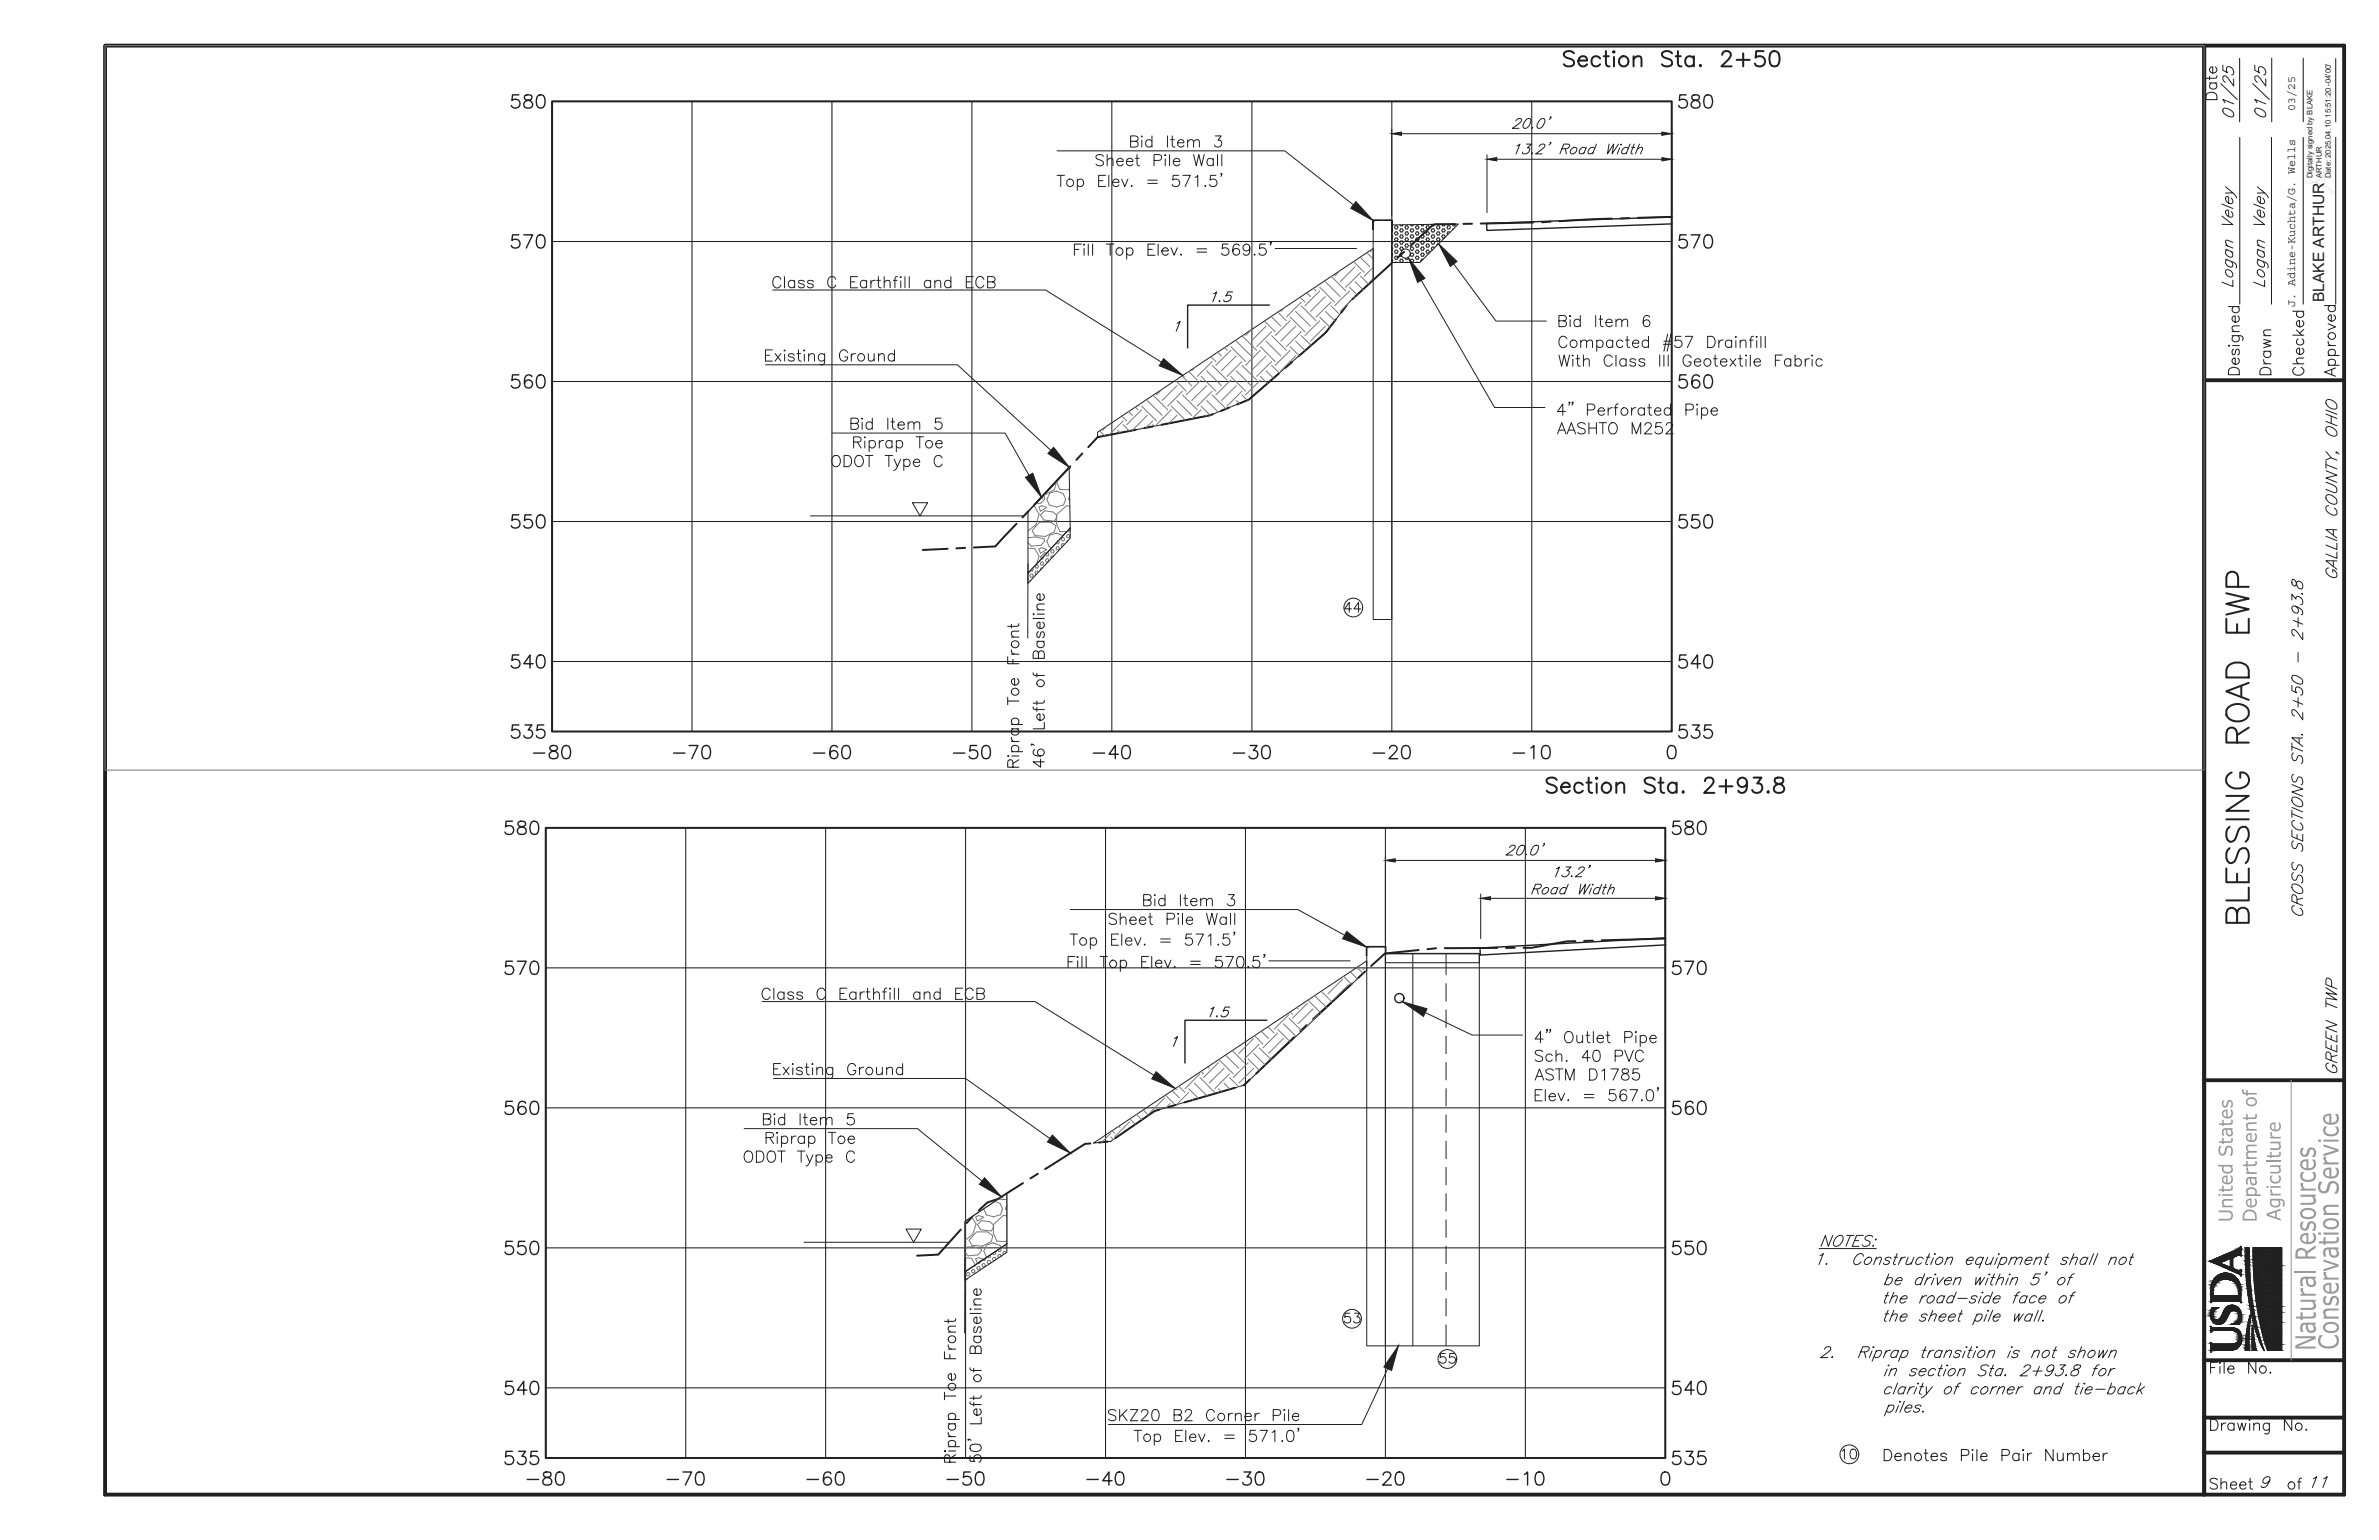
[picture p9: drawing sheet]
<svg xmlns="http://www.w3.org/2000/svg" width="432mm" height="279mm" viewBox="0 0 432 279" stroke-linecap="round" stroke-linejoin="round" font-family="sans-serif">
<defs><g id="words">
<text font-size="2.8" fill="#231f20" x="421.8" y="54.8" transform="rotate(-90 421.8 54.8)">BLAKE ARTHUR</text>
<g font-size="2.1" fill="#231f20">
<text x="416.6" y="20.2" transform="rotate(-90 416.6 20.2)">03/25</text>
<text x="416.6" y="55.7" transform="rotate(-90 416.6 55.7)">J. Adine-Kuchta/G. Wells</text>
</g>
<g font-size="1.4" fill="#231f20">
<text x="419.7" y="32.3" transform="rotate(-90 419.7 32.3)">Digitally signed by BLAKE</text>
<text x="421.4" y="32.3" transform="rotate(-90 421.4 32.3)">ARTHUR</text>
<text x="423.1" y="32.3" transform="rotate(-90 423.1 32.3)">Date: 2025.04.10 15:51:20 -04'00'</text>
</g>
</g></defs>
<g fill="none" stroke="#231f20" stroke-width=".36">
<path d="M99.1 150.2h203.2v114.3h-203.2zM282.6 141.5a1.2 1.2 0 0 0-1.9 0 .71 .71 0 0 0 .5 .8l.8 .2a.67 .67 0 0 1 .5 .5 .67 .67 0 0 1-.2 .7 1.22 1.22 0 0 1-1.6-.3M283.3 142.8h1.6a.8 .8 0 0 0-.8-.9 .8 .8 0 0 0-.8 .9 .88 .88 0 0 0 .6 1 .88 .88 0 0 0 1-.4M287.3 142.4a.91 .91 0 0 0-1.5 .1 .91 .91 0 0 0 .7 1.4l.5-.2 .3-.3M288 142h.9M288.4 141.1v2.2l.1 .4 .5 .1M289.7 141.2l.1-.1 .1 .1-.1 .1zM289.8 142.1v1.7M293.4 142.5l.6-.5 .7 .1 .1 .4v1.3M293.4 142v1.8M300.4 141.5a1.2 1.2 0 0 0-1.9 0 .71 .71 0 0 0 .5 .8l.8 .2a.67 .67 0 0 1 .5 .5 .67 .67 0 0 1-.2 .7 1.22 1.22 0 0 1-1.6-.3M301 142h.9"/>
<path d="M301.4 141.1v2.2l.1 .4 .6 .1M304.3 142.4a.89 .89 0 0 0-1.3-.1 .89 .89 0 0 0 0 1.3 .89 .89 0 0 0 1.3-.2M304.3 142v1.8M305.4 143.7l.1-.1 .1 .1-.1 .1zM309.5 141.7a.65 .65 0 0 1 .5-.6h.5a.67 .67 0 0 1 .4 1l-1.6 1.7h1.9M312.1 142.7h2.4M313.3 141.5v2.3M317.1 142a.86 .86 0 0 1-1.2 .7 .86 .86 0 0 1-.3-1.3 .86 .86 0 0 1 1.4 .1 2.44 2.44 0 0 1-.3 2.2 .79 .79 0 0 1-1.2-.3M318.3 141.1h1.4l-.8 1a.89 .89 0 0 1 1 1.1 .89 .89 0 0 1-1.2 .6l-.4-.1-.3-.4M320.8 143.7l.1-.1 .2 .1-.2 .1zM322.2 141.2a.58 .58 0 0 0 .3 .9 1.14 1.14 0 0 1 1.3 1.2 .97 .97 0 0 1-1.1 .6 .97 .97 0 0 1-.7-1 1.27 1.27 0 0 1 1.3-.8 .58 .58 0 0 0 .3-.9l-.4-.1zM245.4 178.5l-7.1 6.4"/>
<path d="M247.7 176.3l-1.2 1.1M257.5 172.4l-6.1 .6-2.5 2.3M260.6 172l-1.5 .2M271.8 172h-9.6M274.9 172h-1.6M285.9 170.8h-1.5l-6.3 1.2h-1.6M289.1 170.7h-1.6M302.3 170.3l-11.6 .3M224.2 197.4l-9.2 2.6M226.8 195.9l-1.1 1M234.9 188.2l-6.9 6.6M237.2 186l-1.2 1.1"/>
<path d="M185.7 214.7l-4.6 2.8a5.2 5.2 0 0 0-3.4 2.1M188.4 213l-1.4 .8M197.9 207.5h-1l-7.2 4.6M201.1 207.1l-1.6 .2M210.4 201.3l-.8 .3-7.1 4.9M213.5 200.4l-1.6 .5M174.4 223.1l-4.1 4.5-3.8 .2M176.5 220.7l-1 1.2"/>
<circle cx="291.6" cy="142.9" r=".92"/>
</g>
<path d="M99.1 150.2h203.2v114.3h-203.2zM124.5 150.2v114.3M149.9 150.2v114.3M175.3 150.2v114.3M200.7 150.2v114.3M226.1 150.2v114.3M251.5 150.2v114.3M276.9 150.2v114.3M99.1 175.6h203.2M99.1 201h203.2M99.1 226.4h203.2M99.1 251.8h203.2" fill="none" stroke="#231f20" stroke-width=".19"/>
<g fill="none" stroke="#231f20" stroke-width=".25">
<path d="M93 149h-1.1l-.1 1a.84 .84 0 0 1 1.2 0 .84 .84 0 0 1-.1 1.3 .84 .84 0 0 1-1.2-.4M94.1 149.1a.46 .46 0 0 0 .3 .8 .99 .99 0 0 1 1.1 1 .83 .83 0 0 1-.9 .5 .83 .83 0 0 1-.7-.8 1.09 1.09 0 0 1 1.2-.7 .46 .46 0 0 0 .2-.8l-.4-.1zM96.5 149.1a.74 .74 0 0 1 1.2 .4 1.93 1.93 0 0 1-.2 1.8 .8 .8 0 0 1-1.2-.4 1.86 1.86 0 0 1 .2-1.8zM304.9 149h-1.1l-.1 1a.84 .84 0 0 1 1.2 0 .84 .84 0 0 1-.2 1.3 .84 .84 0 0 1-1.2-.4M306 149.1a.48 .48 0 0 0 .3 .8 .99 .99 0 0 1 1.1 1l-.1 .3a1.09 1.09 0 0 1-1.3 .1l-.2-.6a1.03 1.03 0 0 1 1.1-.8l.3-.1 .1-.3-.1-.4-.4-.1zM308.4 149.1a.76 .76 0 0 1 1.2 .4 2.02 2.02 0 0 1-.3 1.8 .8 .8 0 0 1-1.1-.4 2.02 2.02 0 0 1 .2-1.8zM93 174.4h-1.1l-.1 1a.84 .84 0 0 1 1.2 0 .84 .84 0 0 1-.1 1.3 .84 .84 0 0 1-1.2-.4M93.9 174.4h1.6l-1.1 2.4M96.5 174.5a.74 .74 0 0 1 1.2 .4 1.93 1.93 0 0 1-.2 1.8 .8 .8 0 0 1-1.2-.4 1.86 1.86 0 0 1 .2-1.8zM304.9 174.4h-1.1l-.1 1a.84 .84 0 0 1 1.2 0 .84 .84 0 0 1-.2 1.3 .84 .84 0 0 1-1.2-.4M305.8 174.4h1.6l-1.1 2.4M308.4 174.5a.76 .76 0 0 1 1.2 .4 2.02 2.02 0 0 1-.3 1.8 .8 .8 0 0 1-1.1-.4 2.02 2.02 0 0 1 .2-1.8z"/>
<path d="M93 199.8h-1.1l-.1 1a.84 .84 0 0 1 1.2 0 .84 .84 0 0 1-.1 1.3 .84 .84 0 0 1-1.2-.4M96.5 199.9a.78 .78 0 0 1 1.2 .4 1.93 1.93 0 0 1-.2 1.8 .8 .8 0 0 1-1.2-.4 1.86 1.86 0 0 1 .2-1.8zM304.9 199.8h-1.1l-.1 1a.84 .84 0 0 1 1.2 0 .84 .84 0 0 1-.2 1.3 .84 .84 0 0 1-1.2-.4M308.4 199.9a.8 .8 0 0 1 1.2 .4 2.02 2.02 0 0 1-.3 1.8 .8 .8 0 0 1-1.1-.4 2.02 2.02 0 0 1 .2-1.8zM95.4 200.2a.69 .69 0 0 0-.7-.4 .69 .69 0 0 0-.6 .5 1.69 1.69 0 0 0 .3 1.8 .74 .74 0 0 0 1-.4 .74 .74 0 0 0-.5-1 .74 .74 0 0 0-.9 .7M307.3 200.2a.7 .7 0 0 0-1-.3 1.86 1.86 0 0 0 0 2.2 .74 .74 0 0 0 1-.4 .74 .74 0 0 0-.5-1 .74 .74 0 0 0-.9 .7M93 225.2h-1.1l-.1 1a.84 .84 0 0 1 1.2 0 .84 .84 0 0 1-.1 1.3 .84 .84 0 0 1-1.2-.4M95.3 225.2h-1.2l-.1 1 .7-.2a.81 .81 0 0 1 .8 .9 .81 .81 0 0 1-.9 .7l-.6-.2-.1-.3M96.5 225.3a.78 .78 0 0 1 1.2 .4 1.93 1.93 0 0 1-.2 1.8 .76 .76 0 0 1-1.2-.4 1.86 1.86 0 0 1 .2-1.8zM304.9 225.2h-1.1l-.1 1a.84 .84 0 0 1 1.2 0 .84 .84 0 0 1-.2 1.3 .84 .84 0 0 1-1.2-.4M307.2 225.2h-1.2l-.1 1a.84 .84 0 0 1 1.3 0 .84 .84 0 0 1-.2 1.3 .84 .84 0 0 1-1.2-.4M308.4 225.3a.8 .8 0 0 1 1.2 .4 2.02 2.02 0 0 1-.3 1.8 .76 .76 0 0 1-1.1-.4 2.02 2.02 0 0 1 .2-1.8z"/>
<path d="M93 250.6h-1.1l-.1 1a.84 .84 0 0 1 1.2 0 .84 .84 0 0 1-.1 1.3 .84 .84 0 0 1-1.2-.4M95.6 252.2h-1.7l1.2-1.6v2.4M96.5 250.7a.77 .77 0 0 1 1.2 .4 1.93 1.93 0 0 1-.2 1.8 .79 .79 0 0 1-1.2-.4 1.86 1.86 0 0 1 .2-1.8zM304.9 250.6h-1.1l-.1 1a.84 .84 0 0 1 1.2 0 .84 .84 0 0 1-.2 1.3 .84 .84 0 0 1-1.2-.4M307.5 252.2h-1.7l1.1-1.6v2.4M308.4 250.7a.79 .79 0 0 1 1.2 .4 2.02 2.02 0 0 1-.3 1.8 .79 .79 0 0 1-1.1-.4 2.02 2.02 0 0 1 .2-1.8zM93 263.3h-1.1l-.1 1.1a.84 .84 0 0 1 1.2-.1 .84 .84 0 0 1-.1 1.3 .84 .84 0 0 1-1.2-.4M94.1 263.3h1.3l-.7 .9a.77 .77 0 0 1 .8 .9 .77 .77 0 0 1-1 .6l-.4-.1-.2-.4M95.7 268.4h2M97.6 263.3h-1.2l-.1 1.1a.85 .85 0 0 1 1.3-.1 .85 .85 0 0 1-.2 1.3 .85 .85 0 0 1-1.2-.4M98.8 267.2a.5 .5 0 0 0 .2 .8 .96 .96 0 0 1 1.1 1 .84 .84 0 0 1-.9 .5 .84 .84 0 0 1-.7-.9 1.1 1.1 0 0 1 1.2-.6 .5 .5 0 0 0 .2-.8l-.3-.1zM101.2 267.2a.8 .8 0 0 1 1.1 .3 2.02 2.02 0 0 1-.2 1.8 .8 .8 0 0 1-1.2-.3 2.02 2.02 0 0 1 .3-1.8z"/>
<path d="M121.1 268.4h2M124 267.1h1.5l-1.1 2.3M126.6 267.2a.8 .8 0 0 1 1.1 .3 2.02 2.02 0 0 1-.2 1.8 .8 .8 0 0 1-1.2-.3 2.02 2.02 0 0 1 .3-1.8zM146.5 268.4h2M150.8 267.4a.7 .7 0 0 0-1-.2 1.86 1.86 0 0 0 0 2.1 .74 .74 0 0 0 1.1-.3 .74 .74 0 0 0-.5-1 .74 .74 0 0 0-.9 .6M152 267.2a.8 .8 0 0 1 1.1 .3 2.02 2.02 0 0 1-.2 1.8 .8 .8 0 0 1-1.2-.3 2.02 2.02 0 0 1 .3-1.8zM171.9 268.4h2M176.1 267.1h-1.1l-.1 1a.84 .84 0 0 1 1.2-.1 .84 .84 0 0 1-.1 1.3 .84 .84 0 0 1-1.2-.3M177.4 267.2a.8 .8 0 0 1 1.1 .3 2.02 2.02 0 0 1-.2 1.8 .8 .8 0 0 1-1.2-.3 2.02 2.02 0 0 1 .3-1.8zM197.3 268.4h2M201.8 268.6h-1.6l1.1-1.5v2.3M202.8 267.2a.8 .8 0 0 1 1.1 .3 2.02 2.02 0 0 1-.2 1.8 .77 .77 0 0 1-1.2-.3 1.93 1.93 0 0 1 .3-1.8z"/>
<path d="M222.7 268.4h2M225.8 267.1h1.2l-.7 .9a.76 .76 0 0 1 .9 .8 .76 .76 0 0 1-1.1 .6l-.3-.1-.2-.3M228.2 267.2a.8 .8 0 0 1 1.1 .3 2.02 2.02 0 0 1-.2 1.8 .77 .77 0 0 1-1.2-.3 1.93 1.93 0 0 1 .3-1.8zM248.1 268.4h2M251.1 267.6l.1-.3a.77 .77 0 0 1 1.1 0 .74 .74 0 0 1-.2 1l-1.1 1.1h1.5M253.6 267.2a.8 .8 0 0 1 1.1 .3 2.02 2.02 0 0 1-.2 1.8 .78 .78 0 0 1-1.2-.3 1.93 1.93 0 0 1 .3-1.8zM273.5 268.4h2M276.7 267.5l.6-.4v2.3M279 267.2a.8 .8 0 0 1 1.1 .3 1.86 1.86 0 0 1-.2 1.8 .78 .78 0 0 1-1.2-.3 1.93 1.93 0 0 1 .3-1.8zM301.8 267.2a.77 .77 0 0 1 1.1 .3 1.93 1.93 0 0 1-.2 1.8 .8 .8 0 0 1-1.1-.3 2.02 2.02 0 0 1 .2-1.8zM304.9 263.3h-1.1l-.1 1.1a.84 .84 0 0 1 1.2-.1 .84 .84 0 0 1-.2 1.3 .84 .84 0 0 1-1.2-.4M306 263.3h1.3l-.7 .9a.77 .77 0 0 1 .8 .9 .77 .77 0 0 1-1 .6l-.4-.1-.2-.4"/>
<path d="M309.4 263.3h-1.1l-.1 1.1a.84 .84 0 0 1 1.3-.1 .84 .84 0 0 1-.2 1.3 .84 .84 0 0 1-1.2-.4"/>
</g>
<path d="M268.8 162.2v8.1M270.5 163h30M302.3 162.2v7.2M145.9 225.4h26.4M164.4 223h2.8l-1.4 2.4z" fill="none" stroke="#231f20" stroke-width=".18"/>
<path d="M300.5 162.7l1.8 .3-1.8 .3z" fill="#231f20"/>
<path d="M300.5 162.7l1.8 .3-1.8 .3z" fill="none" stroke="#231f20" stroke-width=".18"/>
<path d="M268.8 163l1.7-.3v.6z" fill="#231f20"/>
<g fill="none" stroke="#231f20" stroke-width=".18">
<path d="M269.9 28.1v10.5M271.7 28.9h29.9M303.4 28.1v10.5M147.1 93.6h38.8M165.6 91.2h2.8l-1.4 2.4zM282.5 157.6l.6-.3-.8 1.8M284.2 157.3h1l-.8 .7 .4 .1a.81 .81 0 0 1-.4 .8 .81 .81 0 0 1-.9 0v-.2M285.2 159h.1zM286.5 157.7l.1-.1a.65 .65 0 0 1 1-.1 .8 .8 0 0 1-.5 .7l-1.2 .9h1.2M288.7 157h-.2h.2l-.4 .5M248.1 171.8h3.4v72.4h-3.4zM251.5 173.1h17v71.1h-17"/>
<path d="M256.4 173.1v71.1M262.5 173.1v3.8M262.5 178.5v3.1M268.8 163l1.7-.3v.6zM278.4 161.3l1-.1 .3-.3 .1-.3-.3-.2h-.8l-.7 1.8M279 161.3l.2 .9M280.2 161.3a.55 .55 0 0 1 .9 0 .91 .91 0 0 1-1 .9 .56 .56 0 0 1 .1-.9zM282.7 161.3l-.1-.2a.8 .8 0 0 0-.8 .1 .8 .8 0 0 0-.3 .8l.2 .2 .7-.3M282.8 161l-.5 1.2M284.3 161.3l-.1-.2a.8 .8 0 0 0-.8 .1 .8 .8 0 0 0-.3 .8l.2 .2 .7-.3M284.6 160.4l-.7 1.8M286.9 160.4l-.3 1.8 1.2-1.8-.3 1.8 1.1-1.8"/>
<path d="M288.9 161.1l-.5 1.1M289 160.5h.2zM290.4 161.3l-.1-.2a.8 .8 0 0 0-.8 .1 .8 .8 0 0 0-.3 .8l.2 .2 .7-.3M290.7 160.4l-.7 1.8M291 161h.6M291.5 160.4l-.6 1.5v.2l.3 .1M292.1 161.4l.5-.4 .4 .1-.4 1.1M292.4 160.4l-.7 1.8M262.5 183.2v3.2M262.5 188v3.2M262.5 192.7v3.2M262.5 197.5v3.2"/>
<path d="M198.5 207.4l49.6-33.1v1.7l-22.3 20.9-16.2 4.7-8 5.5zM262.5 202.3v3.1M262.5 207v3.2M262.5 211.8v3.2M262.5 216.6v3.1M175.1 230.8l7.7-5.1v1.5l-7.7 5.1zM175.1 221.6l7.7-5.1v9.2l-7.7 5.1zM262.5 221.3v3.2M262.5 226.1v3.2M262.5 230.8v3.2M262.5 235.6v3.2M262.5 240.4v3.8"/>
</g>
<g fill="none" stroke="#231f20" stroke-width=".25">
<path d="M94.2 17.2h-1.2l-.1 1a.84 .84 0 0 1 1.3 0 .84 .84 0 0 1-.2 1.3 .84 .84 0 0 1-1.2-.4M95.3 17.3a.49 .49 0 0 0 .2 .8 .99 .99 0 0 1 1.2 1 .82 .82 0 0 1-1 .5 .82 .82 0 0 1-.6-.8 1.11 1.11 0 0 1 1.1-.7 .49 .49 0 0 0 .2-.8l-.3-.1zM97.7 17.3a.8 .8 0 0 1 1.1 .4 2.02 2.02 0 0 1-.2 1.8 .76 .76 0 0 1-1.1-.4 2.02 2.02 0 0 1 .2-1.8zM306 17.2h-1.1l-.1 1a.84 .84 0 0 1 1.3 0 .84 .84 0 0 1-.2 1.3 .84 .84 0 0 1-1.2-.4M307.2 17.3a.49 .49 0 0 0 .2 .8 .99 .99 0 0 1 1.1 1 .83 .83 0 0 1-.9 .5 .83 .83 0 0 1-.6-.8 1.12 1.12 0 0 1 1.1-.7 .49 .49 0 0 0 .2-.8l-.3-.1zM309.6 17.3a.77 .77 0 0 1 1.1 .4 1.93 1.93 0 0 1-.2 1.8 .76 .76 0 0 1-1.1-.4 2.02 2.02 0 0 1 .2-1.8zM94.2 42.6h-1.2l-.1 1a.84 .84 0 0 1 1.3 0 .84 .84 0 0 1-.2 1.3 .84 .84 0 0 1-1.2-.4M95.1 42.6h1.6l-1.2 2.4M97.7 42.7a.79 .79 0 0 1 1.1 .4 2.02 2.02 0 0 1-.2 1.8 .79 .79 0 0 1-1.1-.4 2.02 2.02 0 0 1 .2-1.8zM306 42.6h-1.1l-.1 1a.84 .84 0 0 1 1.3 0 .84 .84 0 0 1-.2 1.3 .84 .84 0 0 1-1.2-.4M307 42.6h1.5l-1.1 2.4M309.6 42.7a.83 .83 0 0 1 .9 0 .83 .83 0 0 1 .3 .9 1.18 1.18 0 0 1-.6 1.4h-.3a1.1 1.1 0 0 1-.7-1.4l.2-.5z"/>
<path d="M94.2 68h-1.2l-.1 1a.84 .84 0 0 1 1.3 0 .84 .84 0 0 1-.2 1.3 .84 .84 0 0 1-1.2-.3M96.5 68.3a.68 .68 0 0 0-1-.2 1.86 1.86 0 0 0 0 2.2 .74 .74 0 0 0 1.1-.3 .74 .74 0 0 0-.5-1.1 .74 .74 0 0 0-.9 .7M97.7 68.1a.76 .76 0 0 1 1.1 .4 2.02 2.02 0 0 1-.2 1.8 .8 .8 0 0 1-1.1-.3 2.02 2.02 0 0 1 .2-1.9zM306 68h-1.1l-.1 1a.84 .84 0 0 1 1.3 0 .84 .84 0 0 1-.2 1.3 .84 .84 0 0 1-1.2-.3M308.4 68.3a.68 .68 0 0 0-1-.2 1.86 1.86 0 0 0 0 2.2 .73 .73 0 0 0 1.1-.3 .73 .73 0 0 0-.5-1 .73 .73 0 0 0-.9 .6M309.6 68.1a.74 .74 0 0 1 1.1 .4 1.93 1.93 0 0 1-.2 1.8 .8 .8 0 0 1-1.1-.3 2.02 2.02 0 0 1 .2-1.9zM94.2 93.4h-1.2l-.1 1a.84 .84 0 0 1 1.3 0 .84 .84 0 0 1-.2 1.3 .84 .84 0 0 1-1.2-.3M96.4 93.4h-1.1l-.1 1a.84 .84 0 0 1 1.3 0 .84 .84 0 0 1-.2 1.3 .84 .84 0 0 1-1.2-.3M97.7 93.5a.76 .76 0 0 1 1.1 .4 2.02 2.02 0 0 1-.2 1.8 .8 .8 0 0 1-1.1-.3 2.02 2.02 0 0 1 .2-1.9zM306 93.4h-1.1l-.1 1a.84 .84 0 0 1 1.3 0 .84 .84 0 0 1-.2 1.3 .84 .84 0 0 1-1.2-.3M308.3 93.4h-1.1l-.1 1a.84 .84 0 0 1 1.3 0 .84 .84 0 0 1-.2 1.3 .84 .84 0 0 1-1.2-.3M309.6 93.5a.74 .74 0 0 1 1.1 .4 1.93 1.93 0 0 1-.2 1.8 .8 .8 0 0 1-1.1-.3 2.02 2.02 0 0 1 .2-1.9z"/>
<path d="M94.2 118.8h-1.2l-.1 1a.84 .84 0 0 1 1.3 0 .84 .84 0 0 1-.2 1.3 .84 .84 0 0 1-1.2-.3M97.7 118.9a.8 .8 0 0 1 1.1 .4 2.02 2.02 0 0 1-.2 1.8 .8 .8 0 0 1-1.1-.3 2.02 2.02 0 0 1 .2-1.9zM306 118.8h-1.1l-.1 1a.84 .84 0 0 1 1.3 0 .84 .84 0 0 1-.2 1.3 .84 .84 0 0 1-1.2-.3M309.6 118.9a.77 .77 0 0 1 1.1 .4 1.93 1.93 0 0 1-.2 1.8 .8 .8 0 0 1-1.1-.3 2.02 2.02 0 0 1 .2-1.9zM94.2 131.5h-1.2l-.1 1a.84 .84 0 0 1 1.3 0 .84 .84 0 0 1-.2 1.3 .84 .84 0 0 1-1.2-.3M95.3 131.5h1.2l-.6 .9a.77 .77 0 0 1 .8 .9 .77 .77 0 0 1-1.1 .6l-.3-.1-.2-.3M96.8 120.4h-1.7l1.1-1.6v2.4M96.9 136.6h2M98.7 131.5h-1.1l-.1 1 .7-.2a.82 .82 0 0 1 .7 .9 .82 .82 0 0 1-.9 .7l-.5-.2-.2-.2M99.9 135.4a.46 .46 0 0 0 .3 .8 .99 .99 0 0 1 1.1 1 .83 .83 0 0 1-1 .5 .83 .83 0 0 1-.6-.9 1.12 1.12 0 0 1 1.1-.6 .46 .46 0 0 0 .2-.8l-.3-.1zM102.3 135.4a.74 .74 0 0 1 1.1 .3 1.93 1.93 0 0 1-.2 1.8 .8 .8 0 0 1-1.1-.3 1.86 1.86 0 0 1 .2-1.8zM122.3 136.6h2"/>
<path d="M125.1 135.3h1.6l-1.1 2.3M127.7 135.4a.74 .74 0 0 1 1.1 .3 1.93 1.93 0 0 1-.2 1.8 .8 .8 0 0 1-1.1-.3 2.02 2.02 0 0 1 .2-1.8zM147.7 136.6h2M152 135.6a.68 .68 0 0 0-1-.2 1.86 1.86 0 0 0 0 2.1 .73 .73 0 0 0 1-.3 .73 .73 0 0 0-.5-1 .73 .73 0 0 0-.9 .6M153.1 135.4a.74 .74 0 0 1 1.1 .3 1.93 1.93 0 0 1-.2 1.8 .8 .8 0 0 1-1.1-.3 2.02 2.02 0 0 1 .2-1.8zM173.1 136.6h2M177.3 135.3h-1.2l-.1 1a.84 .84 0 0 1 1.3 0 .84 .84 0 0 1-.2 1.2 .84 .84 0 0 1-1.2-.3M178.5 135.4a.76 .76 0 0 1 1.2 .3 2.02 2.02 0 0 1-.3 1.8 .8 .8 0 0 1-1.1-.3 2.02 2.02 0 0 1 .2-1.8zM198.5 136.6h2M203 136.8h-1.7l1.1-1.5v2.3M203.9 135.4a.76 .76 0 0 1 1.2 .3 2.02 2.02 0 0 1-.3 1.8 .8 .8 0 0 1-1.1-.3 2.02 2.02 0 0 1 .2-1.8zM223.9 136.6h2"/>
<path d="M226.9 135.3h1.3l-.7 .9a.77 .77 0 0 1 .8 .9 .77 .77 0 0 1-1 .5l-.4-.1-.2-.3M229.3 135.4a.76 .76 0 0 1 1.2 .3 2.02 2.02 0 0 1-.3 1.8 .8 .8 0 0 1-1.1-.3 2.02 2.02 0 0 1 .2-1.8zM249.3 136.6h2M252.2 135.8l.3-.4 .6-.1a.59 .59 0 0 1 .4 .9l-1.4 1.4h1.6M254.7 135.4a.76 .76 0 0 1 1.2 .3 2.02 2.02 0 0 1-.3 1.8 .8 .8 0 0 1-1.1-.3 2.02 2.02 0 0 1 .2-1.8zM274.7 136.6h2M277.9 135.7l.5-.4v2.3M280.1 135.4a.76 .76 0 0 1 1.2 .3 2.02 2.02 0 0 1-.3 1.8 .8 .8 0 0 1-1.1-.3 2.02 2.02 0 0 1 .2-1.8zM303 135.4a.76 .76 0 0 1 1.1 .3 2.02 2.02 0 0 1-.2 1.8 .77 .77 0 0 1-1.2-.3 1.93 1.93 0 0 1 .3-1.8zM306 131.5h-1.1l-.1 1a.84 .84 0 0 1 1.3 0 .84 .84 0 0 1-.2 1.3 .84 .84 0 0 1-1.2-.3M307.2 131.5h1.2l-.6 .9a.77 .77 0 0 1 .8 .9 .77 .77 0 0 1-1.1 .6l-.3-.1-.2-.3M308.7 120.4h-1.7l1.1-1.6v2.4"/>
<path d="M310.6 131.5h-1.1l-.1 1a.84 .84 0 0 1 1.2 0 .84 .84 0 0 1-.1 1.3 .84 .84 0 0 1-1.3-.3M302.3 170.2l-33.7 1.8 .1 1.3 33.6-1.9M229.9 185.1h-14.8v7.8"/>
<circle cx="254" cy="181.1" r=".84"/>
</g>
<g fill="none" stroke="#231f20" stroke-width=".19">
<path d="M100.2 18.4h203.2v114.3h-203.2zM125.6 18.4v114.3M151 18.4v114.3M176.4 18.4v114.3M201.8 18.4v114.3M227.2 18.4v114.3M252.6 18.4v114.3M278 18.4v114.3M100.2 43.8h203.2M100.2 69.2h203.2M100.2 94.6h203.2M100.2 120h203.2"/>
<path d="M248 171.7l1.7 .1h-1.6l-.1 1.6zM251.5 173v-1.2l-1.6-.1h1.6v1.3M251.5 173h17v1.7h-17zM213.1 188.4l.6-.3-.7 1.7M219.8 183l.5-.3-.7 1.8M220.8 184.4h.1zM223.2 182.7h-.8l-.4 .8 .1-.1a.58 .58 0 0 1 .9 .2 .84 .84 0 0 1-.4 .8 .84 .84 0 0 1-.9-.1l-.1-.1"/>
</g>
<g fill="none" stroke="#77787b" stroke-width=".18">
<path d="M239.8 179.8l2 2M243.7 177.7l-2.7 2.6M243.9 177.1l1.4 1.5M244.7 178.7l-2.7 2.7M245.1 176.3l1.3 1.3M246.3 175.5l1.1 1.1M248.1 175.3l-.7 .7M211.4 199.2l-2.7 2.7M211.5 198.7l1.6 1.5M212.7 197.9l1.4 1.3M214 197.1l1.1 1.1M215.8 198.2l-2.3 2.2"/>
<path d="M215.8 197.5l1.7 1.8M216.8 196.5l2.3 2.3M216.8 199.2l-.4 .4M217.8 195.5l2.7 2.7M217.8 194.8l-2.7 2.7M218 194.4l.5 .4M219.2 193.6l.3 .2M220.4 192.8h.1M221.1 198.2h.1M221.1 192.8l-2.6 2.7M221.1 197.5l.6 .6M221.2 192.2l2.6 2.6"/>
<path d="M222.2 196.5l1 1.1M222.2 193.8l-2.7 2.7M222.4 191.4l2.5 2.4M223.2 195.5l1.6 1.6M223.2 194.8l-2.7 2.7M223.7 190.6l2.2 2.2M226.5 192.1l2.1 2.1M226.5 192.8l-2.7 2.7M227.5 191.1l2.2 2.2M227.5 188.4l-2.6 2.7M227.5 193.8l-2.6 2.7M227.7 187.9l1.5 1.5"/>
<path d="M228.6 189.4l-2.7 2.7M228.6 190.1l2.1 2.2M228.9 187.1l1.4 1.3M230.1 186.3l1.1 1.1M231.9 186.8l2.3 2.2M231.9 187.4l-2.7 2.7M232.9 185.7l2.3 2.3M232.9 188.4l-2.6 2.7M234 184.7l2.3 2.4M234 184l-2.8 2.8M234.2 183.6l.4 .4M235.4 182.8l.2 .2"/>
<path d="M236.6 182h.1M237.3 182l-2.7 2.7M237.4 181.4l2.4 2.4M238.3 183l-2.7 2.7M238.6 180.6l2.2 2.2M239.3 184l-2.1 2.2M177.6 220l-.2 .1M178.5 219.3l.5 1.1M178.6 219.2v.1M180.6 218l.9 .3 .5 1-.4 1.1-1.3 .4-1.3-.4M182.7 218.7l-.2 .6 .3 .3M182.7 218.7h.1"/>
<path d="M182.8 217.4l-.3 .2h-1.3M201.6 206.3l.5 .4M201.6 205.6l-1.6 1.6M201.8 205.1l.5 .5M203.1 204.3l.2 .3M204.3 203.5v.1M205 203.6l-2.7 2.7M205.1 203l1 1M206.3 202.2l1 1M207.5 201.4l.9 .9M212.4 200.2l-.8 .8M175.1 221.6l7.7-5.1v9.2l-7.7 5.1z"/>
<path d="M175.1 228.2l1.2 .1 .7 1.2M175.1 226.3l1.5-.1 1.5 .3 .1 .4-.7 .8-1.8 .1-.6-.6M175.5 232h.1M175.5 230.9h.4l.1 .3-.1 .3h-.4l-.1-.3zM175.9 230.2l-.2 .2M176.4 220.8l.8 1.3-.6 1.9-1.5 1.1M176.5 230.4h.3l.2 .2-.2 .3h-.3l-.2-.3zM177 229.5l-.2 .3h-.2M177.1 220.8l.5-.3 .9 .3-1.1 .7zM177.1 228.4l.5-.2 .9 .3-1.1 .7zM177.4 222.2l.8-.8 1.5 .3 .6 .5v.5l-.4 .7-1.9-.3zM177.4 229.2v.1"/>
<path d="M177.4 229.8h.4l.1 .3-.1 .3h-.4l-.1-.3zM177.9 228.9l-.1 .4h-.4M178.3 226.1l1.6-.8 .3-1.1-1-.7h-2l-1.3 1.5 .5 .9 1.9 .2M178.4 229.3h.3l.2 .2-.2 .3h-.3l-.2-.3zM178.5 226.9l.5 1.1M178.8 228.3l-.1 .4-.4-.1M179 228l.2 .1M179.3 228.7h.4l.1 .3-.1 .3h-.4l-.1-.3zM179.7 227.7l.1 .2-.1 .3h-.4v-.2M180.6 227.1l.2 .2-.2 .3h-.3l-.1-.2M180.7 228.6l.1-.2-.2-.2h-.3l-.2 .2 .2 .3h.2M181.5 226l-1.2-.5-1.2 .4-.5 1"/>
<path d="M181.5 225.9l.2 .5M181.5 226.5l.2 .3-.1 .3h-.4l-.1-.3M181.7 227.9h.1M181.7 227.9l-.1-.3h-.4l-.1 .3 .2 .3M182.3 226h.2l.2 .2-.2 .3h-.3l-.2-.3 .1-.1M182.6 227.3l-.1-.2h-.3l-.2 .2 .2 .3M182.8 225.1l-.3 .2-1.6-.1M182.8 220.6l-.7-.1-1.7 1.6-.1 1.6 .6 1.5"/>
</g>
<g fill="none" stroke="#231f20" stroke-width=".36">
<path d="M100.2 18.4h203.2v114.3h-203.2zM285.7 9.7a1.2 1.2 0 0 0-1.9 0 .72 .72 0 0 0 .6 .8l.8 .2a.67 .67 0 0 1 .5 .5 .67 .67 0 0 1-.3 .7 1.31 1.31 0 0 1-1.6-.2M286.5 11h1.6a.79 .79 0 0 0-.8-.8 .79 .79 0 0 0-.8 .8 .88 .88 0 0 0 .5 1 .88 .88 0 0 0 1.1-.3M290.4 10.6l-.2-.3-.6-.1a.95 .95 0 0 0-.7 .9 .95 .95 0 0 0 .7 .9l.6-.1 .2-.2M291.1 10.2h.9M291.5 9.3v2.2l.1 .4 .5 .1M292.9 10.3v1.7M292.9 9.3l.2 .1-.2 .1-.1-.1zM296.5 10.7l.7-.5 .6 .1 .1 .4v1.3M296.5 10.2v1.8M303.5 9.7a1.2 1.2 0 0 0-1.9 0 .72 .72 0 0 0 .6 .8l.8 .2a.66 .66 0 0 1 .5 .5 .66 .66 0 0 1-.3 .7 1.29 1.29 0 0 1-1.6-.2M304.1 10.2h1"/>
<path d="M304.5 9.3v2.2l.2 .4 .5 .1M307.4 10.6l-.2-.3-.6-.1a.95 .95 0 0 0-.7 .9 .95 .95 0 0 0 .7 1l.6-.2 .2-.2M307.4 10.2v1.8M308.6 11.8l.2 .1-.2 .1-.1-.1zM312.6 9.9a.7 .7 0 0 1 .5-.6h.5a.69 .69 0 0 1 .4 1l-1.6 1.7h1.9M315.2 10.9h2.4M316.4 9.7v2.3M320.1 9.3h-1.3l-.2 1.2a.97 .97 0 0 1 1.5-.1 .97 .97 0 0 1-.2 1.5 .97 .97 0 0 1-1.4-.4M321.5 9.4a.9 .9 0 0 1 1.4 .4 2.3 2.3 0 0 1-.3 2.1 .9 .9 0 0 1-1.3-.4 2.34 2.34 0 0 1 .2-2.1zM292.6 39.7l-9.6 .4M295.7 39.6h-1.5M303.4 39.3l-6.1 .2"/>
<path d="M242.5 58l-1.9 2.3-4.9 4.3M244.4 55.4l-1 1.3M252.5 47.8l-7 6.5M254.8 45.7l-1.1 1.1M264 40.7l-3.9 .1-4.1 3.8M267.2 40.6h-1.6M278.3 40.4l-9.5 .2M281.5 40.2l-1.6 .1M206.1 78l-6.9 1.3-1.7 1.8M209.3 77.4l-1.6 .3M220.1 75.1l-.5 .3-8.8 1.7M223.1 74l-1.5 .5"/>
<path d="M232.1 67.8l-5.4 4.7-2.1 .9M234.5 65.7l-1.2 1M172 99.6l-4.5 .2M175.2 99.4l-1.6 .1M184.5 95l-3.8 4.1-3.9 .2M186.7 92.7l-1.1 1.2M194.3 84.6l-6.5 7M196.4 82.3l-1 1.1"/>
<circle cx="294.7" cy="11.1" r=".92"/>
</g>
<path d="M301.6 28.6l1.8 .3-1.8 .3z" fill="#231f20"/>
<path d="M301.6 28.6l1.8 .3-1.8 .3z" fill="none" stroke="#231f20" stroke-width=".18"/>
<path d="M269.9 28.9l1.8-.3v.6z" fill="#231f20"/>
<g fill="none" stroke="#231f20" stroke-width=".18">
<path d="M249.2 40h3.4v72.4h-3.4zM269.9 28.9l1.8-.3v.6zM275.3 26.5l.6-.4-.7 1.8M277.1 26.1h.9l-.8 .7 .4 .1a.83 .83 0 0 1-.3 .9 .83 .83 0 0 1-1-.1v-.1M278 27.8h.2zM279.4 26.6l.1-.3a.59 .59 0 0 1 .9 0 .8 .8 0 0 1-.5 .8l-1.2 .8h1.2M281.5 25.9h-.2h.2l-.3 .4M283.5 27h.8l.4-.2a.41 .41 0 0 0 .1-.6l-1-.1-.7 1.8M284.1 27l.2 .9M285.3 27a.55 .55 0 0 1 .9 0 .91 .91 0 0 1-1 .9 .56 .56 0 0 1 .1-.9zM287.8 27l-.1-.2a.8 .8 0 0 0-.8 .2 .8 .8 0 0 0-.3 .8l.3 .1 .6-.2M287.9 26.7l-.5 1.2"/>
<path d="M289.4 27l-.1-.2a.8 .8 0 0 0-.8 .2 .8 .8 0 0 0-.2 .8l.2 .1 .7-.2M289.8 26.1l-.7 1.8M292.1 26.1l-.3 1.8 1.1-1.8-.3 1.8 1.2-1.8M294 26.8l-.5 1.1M294.2 26.2h.1zM295.5 27l-.1-.2a.8 .8 0 0 0-.8 .2 .8 .8 0 0 0-.2 .8l.2 .1 .7-.2M295.9 26.1l-.8 1.8M296.1 26.7h.6M296.6 26.1l-.5 1.5-.1 .2 .3 .1M297.2 27.1l.6-.4 .3 .1-.3 1.1M297.6 26.1l-.8 1.8M252.6 47l.2 .3-.2 .3"/>
<path d="M252.6 45.9l.2 .3-.2 .3M252.6 44.8l.2 .3-.2 .3M252.6 43.7l.2 .3-.2 .3M252.6 42.6l.2 .3-.2 .3M252.6 42.1h.1M252.6 42.6h.1M252.6 43.2h.1M252.6 43.7h.1M252.6 44.3h.1M252.6 44.8h.1M252.6 45.4h.1M252.6 45.9h.1"/>
<path d="M252.6 46.5h.1M252.6 47h.1M252.6 47.6h.1M252.7 41.6l.1 .2-.2 .3M252.7 40.8l12-.2-7 7h-5.1zM252.7 40.8v.1M253.2 47.6h.4M253.3 41h.3l.1 .3-.1 .2h-.3l-.2-.2zM253.3 42.1h.3l.1 .3-.1 .2h-.3l-.2-.2zM253.3 43.2h.3l.1 .3-.1 .2h-.3l-.2-.2zM253.3 44.3h.3l.1 .3-.1 .2h-.3l-.2-.2zM253.3 45.4h.3l.1 .3-.1 .2h-.3l-.2-.2z"/>
<path d="M253.3 46.5h.3l.1 .3-.1 .2h-.3l-.2-.2zM254.2 41.5h.3l.2 .3-.2 .3h-.3l-.1-.3zM254.2 42.6h.3l.2 .3-.2 .3h-.3l-.1-.3zM254.2 43.7h.3l.2 .3-.2 .3h-.3l-.1-.3zM254.2 44.8h.3l.2 .3-.2 .3h-.3l-.1-.3zM254.2 47h.3l.2 .3-.2 .3h-.3l-.1-.3zM254.3 45.9l-.2 .3 .1 .3h.2M254.6 40.8l-.1 .2h-.3l-.1-.2M255.1 47.6h.4M255.2 41h.3l.2 .3-.2 .2h-.3l-.2-.2zM255.2 42.1h.3l.2 .3-.2 .2h-.3l-.2-.2zM255.2 43.2h.3l.2 .3-.2 .2h-.3l-.2-.2z"/>
<path d="M255.2 44.3h.3l.2 .3-.2 .2h-.3l-.2-.2zM255.6 46.7l-.1 .3h-.3l-.1-.2M256.1 41.5h.3l.2 .3-.2 .3h-.3l-.1-.3zM256.1 42.6h.3l.2 .3-.2 .3h-.3l-.1-.3zM256.1 43.7h.3l.2 .3-.2 .3h-.3l-.1-.3zM256.1 44.8h.3l.2 .3-.2 .3h-.3l-.1-.3zM256.1 45.9h.3l.2 .3-.2 .3h-.3l-.1-.3zM256.1 47h.3l.2 .3-.2 .3h-.3l-.1-.3zM256.6 40.7l-.2 .3h-.3l-.1-.2M257 47.6h.4M257.1 41h.3l.2 .3-.2 .2h-.3l-.2-.2zM257.1 42.1h.3l.2 .3-.2 .2h-.3l-.2-.2z"/>
<path d="M257.1 43.2h.3l.2 .3-.2 .2h-.3l-.2-.2zM257.1 44.3h.3l.2 .3-.2 .2h-.3l-.2-.2zM257.1 45.4h.3l.2 .3-.2 .2h-.3l-.2-.2zM257.1 46.5h.3l.2 .3-.2 .2h-.3l-.2-.2zM257.9 40.7l.1 .3h.3l.2-.3M258 41.5h.3l.2 .3-.2 .3h-.3l-.1-.3zM258 42.6h.3l.2 .3-.2 .3h-.3l-.1-.3zM258 43.7h.3l.2 .3-.2 .3h-.3l-.1-.3zM258 44.8h.3l.2 .3-.2 .3h-.3l-.1-.3zM258 45.9h.3l.2 .3-.2 .3h-.3l-.1-.3zM258.3 47h-.3l-.1 .4M259 41h.3l.2 .3-.2 .2h-.3l-.2-.2z"/>
<path d="M259 42.1h.3l.2 .3-.2 .2h-.3l-.2-.2zM259 43.2h.3l.2 .3-.2 .2h-.3l-.2-.2zM259 44.3h.3l.2 .3-.2 .2h-.3l-.2-.2zM259 45.4h.3l.2 .3-.2 .2h-.3l-.2-.2zM259.8 40.7l.1 .3h.3l.2-.3M259.9 41.5h.3l.2 .3-.2 .3h-.3l-.1-.3zM259.9 42.6h.3l.2 .3-.2 .3h-.3l-.1-.3zM259.9 43.7h.3l.2 .3-.2 .3h-.3l-.1-.3zM260.3 45l-.1-.2h-.3l-.1 .3 .1 .3M260.7 44.6h.1M260.9 41h.3l.2 .3-.2 .2h-.3l-.2-.2zM260.9 42.1h.3l.2 .3-.2 .2h-.3l-.2-.2z"/>
<path d="M260.9 43.2h.3l.2 .3-.2 .2h-.3l-.2-.2zM261 44.3h-.1l-.2 .3M261.7 40.7h.1M261.8 41.5h.3l.2 .3-.2 .3h-.3l-.1-.3zM261.8 42.6h.3l.2 .3-.2 .3h-.3l-.1-.3zM262.3 40.7l-.2 .3h-.3l-.1-.3M262.8 41h.3l.2 .3-.2 .2h-.3l-.2-.2zM263.2 42.2l-.4-.1-.2 .3 .2 .2M263.6 40.7l.1 .3h.4l.1-.3M263.8 41.5l-.1 .2M199.2 78.4l50-33.3v5.7l-4.2 3.9-4.4 5.6-13.9 12.2-7.1 2.9-20.4 3.9zM194.1 84.8l.1 11-7.6 8.2v-11.2z"/>
<path d="M194.2 95.8v1.9l-7.6 8.1v-1.8zM412 268.6a.68 .68 0 0 1-.6 .5 .68 .68 0 0 1-.7-.3 .77 .77 0 0 1 .4-.8 .77 .77 0 0 1 .9 .2 1.58 1.58 0 0 1-1.3 1.7l-.3-.1v-.2M419.9 268.3l.6-.4-.8 2M421.8 268.3l.6-.4-.8 2"/>
<circle cx="255.1" cy="46" r=".84"/>
</g>
<path d="M303.4 39.3l-33.6 1.2 .1 1.3 33.6-1.2M230.4 55.4h-14.8v7.7M194.1 84.8l-7.5 8" fill="none" stroke="#231f20" stroke-width=".25"/>
<g fill="none" stroke="#77787b" stroke-width=".18">
<path d="M227.2 59.8l-1.1 1.1M229.5 58.2l2 2M229.8 59.2l-2.7 2.7M230.7 57.4l1.8 1.8M231.9 56.6l1.6 1.6M233.2 55.8l-.7 .7M234.2 57.5l2.7 2.7M234.2 58.2l-2.7 2.7M235.2 56.5l2.7 2.7M235.2 59.2l-2.7 2.7M236 53.9l.9 .9M236.2 55.5l2.7 2.7"/>
<path d="M236.2 54.8l-2.7 2.7M237.2 53.1l.7 .7M238.4 52.3l.5 .5M239.3 51.7l-.4 .4M239.5 52.1l2.8 2.7M239.5 52.8l-2.6 2.7M239.5 58.2l-2.6 2.7M239.5 57.5l1.9 1.9M240.6 56.5l1.7 1.7M240.6 51.1l2.6 2.7M240.6 53.8l-2.7 2.7M240.6 59.2l-2.7 2.7"/>
<path d="M241.6 55.5l1.6 1.6M241.6 54.8l-2.7 2.7M241.6 50.1l2.7 2.7M243.3 49l-1 1.1M244.8 55l-1.6 1.5M244.9 52.8l-2.6 2.7M244.9 52.1l1.4 1.4M245.7 47.5l1.9 1.9M246 48.4l-2.8 2.7M246 51.1l1.4 1.4M246 53.8l-.3 .3M246.9 46.7l1.7 1.7"/>
<path d="M247 49.4l-2.7 2.7M247 50.1l1.4 1.5M248.1 45.8l1.1 1.2M249.2 45.1l-.6 .6M249.2 50.5l-.6 .6M249.2 48.5l-1.6 1.6M199.6 78.2l.9 .9M200.9 77.3l-.7 .8M202.8 78.1l.5 .4M203.6 75.5l.9 .9M203.9 77l1.1 1.2M203.9 76.4l-2.6 2.5"/>
<path d="M204.9 74.7l.6 .7M206.1 73.9l.4 .4M207 73.3l-.5 .4M207.2 73.7l2.7 2.7M207.2 74.3l-2.7 2.7M208.2 72.7l2.7 2.7M208.2 75.4l-2.7 2.7M209.2 76.4l-1.2 1.2M209.2 77l.3 .3M209.3 71.7l2.6 2.6M211 70.6l-1.1 1M212.6 74.3l-2.7 2.7"/>
<path d="M212.6 73.7l2.6 2.5M213.3 69l2 2M213.6 72.7l2.7 2.7M213.6 70l-2.7 2.7M213.6 75.4l-1.4 1.4M214.5 68.2l1.8 1.8M214.6 71.6l2.7 2.7M214.6 71l-2.7 2.7M215.8 67.4l1.5 1.6M217.1 66.5l-.8 .8M218 69l-2.7 2.6M218 74.3l-1.7 1.7"/>
<path d="M218 73.7l1.6 1.6M218 68.3l2.7 2.7M219 72.7l2.1 2.1M219 70l-2.7 2.7M219 75.4l-.1 .1M219 67.3l2.7 2.7M219.8 64.7l.9 .9M220 66.3l2.7 2.7M220 65.6l-2.7 2.7M220 71l-2.7 2.7M220 71.6l2.5 2.6M221 63.9l.7 .7"/>
<path d="M222.2 63.1l.5 .5M223.1 62.5l-.4 .4M223.4 73.7l.1 .1M223.4 68.3l2.7 2.7M223.4 62.9l2.7 2.7M223.4 63.6l-2.7 2.7M223.4 69l-2.7 2.6M224.4 67.3l2.7 2.7M224.4 61.9l2.7 2.7M224.4 72.7l.5 .5M224.4 64.6l-2.7 2.7M224.4 70l-2.7 2.7"/>
<path d="M225.4 65.6l-2.7 2.7M225.4 71l-2.7 2.7M225.4 71.6l1 1M225.4 66.3l2.7 2.7M225.4 60.9l2.7 2.7M228.8 68.3l1.3 1.3M228.8 62.9l2.7 2.7M228.8 63.6l-2.7 2.7M228.8 69l-2.7 2.6M229.8 67.3l1.3 1.3M229.8 61.9l2.7 2.7M229.8 64.6l-2.7 2.7"/>
<path d="M230.8 66.3l1.4 1.4M230.8 60.9l2.7 2.7M230.8 60.2l-2.7 2.7M230.8 65.6l-2.7 2.7M234.2 62.9l1.6 1.6M234.2 63.6l-2.7 2.7M235.2 61.9l1.7 1.7M235.2 64.6l-2.7 2.7M236.2 60.9l1.8 1.8M236.2 60.2l-2.7 2.7M186.6 99.4l1.2 .1M186.6 97.6l1.4-.2 1.5 .4 .1 .4-.7 .7-1.7 .2-.6-.7"/>
<path d="M187.5 91.9h.3l.8 1.4-.6 1.9-1.4 1.1M187.8 99.5l.8 1.4-.4 1.4M188.6 92l.5-.2 .9 .3-1.2 .7zM188.6 99.6l.5-.2 .9 .3-1.2 .7zM189.2 90.1l.3 .1 .1 .4-.7 .7-1 .1M189.5 94.3l1.9 .3 .3-.7v-.5l-.6-.5-1.5-.2-.8 .7 .7 1M190 90.6l.5 1 1.2 .4 1.3-.4 .4-1-.4-1-1.3-.5-1.2 .4-.4 1.1M190 98.2l.5 1 .4 .2M190.7 94.7l1 .7-.3 1.1-1.6 .8-1.9-.1-.6-.9 1.4-1.6h2M190.9 99.8h.3l.1 .2-.1 .3h-.3l-.2-.3zM191.3 98.9l-.1 .3h-.2M191.4 87.6l.3 .2-.3 1.1-1.6 .8h-.3"/>
<path d="M191.7 87.3l.7 1.5 1.5 .1 .2-.2M191.8 93.4l-.1 1.6 .7 1.4 1.2 .1M191.8 99.2h.3l.2 .3-.2 .3h-.3l-.1-.3zM192.1 98.1l.2 .3-.2 .3h-.3l-.1-.2M192.8 97.6h.3l.2 .2-.2 .3h-.3l-.2-.3zM193 97.2l-1.3-.5-1.2 .4-.4 1.1M193.2 98.8l-.1-.1h-.3l-.2 .2 .2 .3M193.7 97h.3l.2 .3-.2 .3h-.3l-.1-.3zM193.8 98.1l-.2 .3M194.1 96l.1 .2-.2 .3-.3-.1M194.1 90l-.2 .6 .3 .2M194.2 91.8h-.6l-1.8 1.5"/>
<path d="M186.6 105h.1M186.8 103.8l-.2 .1M187 104.2h.4l.1 .2-.1 .3h-.4l-.1-.3zM187.1 105.3l-.2 .2M187.4 103.1l.1 .2-.1 .3-.4-.1M188 102.5h.3l.2 .3-.2 .3h-.3l-.1-.3zM188.5 103.8l-.2-.2h-.3l-.1 .3 .1 .3h.2M189 102h.3l.1 .2-.1 .3h-.3l-.2-.3zM189.2 103.1h-.2l-.2 .3M189.4 101v.1l-.1 .3h-.3M190 100.4l-.4-.1-.8 .8 .2 .2M190 100.3h.2l.2 .3-.2 .3h-.3l-.1-.3"/>
<path d="M190.3 101.9l.1-.2-.2-.3h-.3l-.1 .3 .1 .3h.3M191.2 100.9h-.3l-.2 .2 .1 .2"/>
</g>
<g fill="none" stroke="#231f20" stroke-width=".19">
<path d="M400.5 17.1a1.1 1.1 0 0 1 1.9 .3v.7h-2zM401 15h1.4M401 13.8v.7M401.3 15l-.1 .2-.2 .5a.69 .69 0 0 0 .7 .5 .69 .69 0 0 0 .7-.5l-.1-.5-.2-.2M402.1 12.1a.63 .63 0 0 1 .1 .9 .63 .63 0 0 1-.9 .1 .63 .63 0 0 1-.1-.9l.4-.1v1.2M402.4 13.7l-.1 .4-.3 .1h-1.6M406.5 10.6v11.5M412.3 10.5v11.6M418 10.5v11.6M423.9 10.6v11.5M249.2 39.9h1.6l-1.6 .1v1.6zM251 39.9h1.7v1.7l-.1-1.6z"/>
<path d="M406.5 24.9v30.3M412.3 24.9v30.3M418 24.9v30.3M423.9 24.9v30.3M213.7 58.7l.5-.4-.7 1.8M220.3 53.3l.6-.3-.8 1.7M221.3 54.7h.1zM223.7 53h-.8l-.4 .7 .1-.1a.51 .51 0 0 1 .6 0 .51 .51 0 0 1 .3 .5 .85 .85 0 0 1-1.4 .5v-.2M404.5 55.6h1.9M405.4 55.6l-.3 .7a.69 .69 0 0 0 .7 .5 .69 .69 0 0 0 .6-.5v-.5l-.2-.2M406.2 57.3a.63 .63 0 0 1 .1 .9 .63 .63 0 0 1-.9 .1 .63 .63 0 0 1-.1-.9l.4-.1v1.2M406.4 59.1l-1.2 .1-.1 .5 .4 .5"/>
<path d="M412.2 59.9l-1.2 .1-.1 .4 .3 .5M416.2 56.5h1.9M416.8 59.9l1 .9M417.1 56.5l-.2 .2-.1 .4a.7 .7 0 0 0 .7 .5 .7 .7 0 0 0 .6-.5l-.1-.4-.1-.2M417.9 58.2a.63 .63 0 0 1 .1 .9 .63 .63 0 0 1-.9 .1 .63 .63 0 0 1-.1-.9l.4-.1v1.1M418.1 59.8l-.7 .6M421.9 55.4h2M422.6 58.7l1.3 .6-1.3 .6M422.9 55.4l-.2 .2-.1 .5a.7 .7 0 0 0 .6 .5 .7 .7 0 0 0 .7-.5l-.1-.5-.2-.2M423.6 57.1a.63 .63 0 0 1 .1 .9 .63 .63 0 0 1-.9 .1 .63 .63 0 0 1 0-.9l.3-.1v1.2M404.6 67a1.1 1.1 0 0 1 1.8 .3v.7h-1.9zM404.6 62.6l.1 .1-.1 .1z"/>
<path d="M405.1 60.9h1.5a.54 .54 0 0 1 .5 .7l-.1 .2M405.1 60.2h1.3M405.2 62.7h1.2M405.4 63.4a.61 .61 0 0 0 0 1l.3-.3 .2-.6 .3-.1a.61 .61 0 0 1 0 1M405.4 60.9l-.3 .6a.7 .7 0 0 0 .7 .5 .7 .7 0 0 0 .7-.4l-.1-.5-.2-.2M406.2 65a.63 .63 0 0 1 .1 .9 .63 .63 0 0 1-.9 .1 .63 .63 0 0 1-.1-.9l.4-.1v1.1M410.3 67a1.1 1.1 0 0 1 1.9 .3v.7h-2zM410.9 65.2a.62 .62 0 0 0 .5 .8M410.9 61.6l1.3 .3-1.3 .4 1.3 .4-1.3 .4M410.9 66h1.3M410.9 63.7h1.3M410.9 60.9h1.3"/>
<path d="M411.1 63.7l-.1 .2-.1 .5a.68 .68 0 0 0 .6 .5 .68 .68 0 0 0 .7-.5l-.1-.5-.2-.2M416.2 66h1.9M416.2 60.8h1.9M416.6 66.7a.73 .73 0 0 0-.5 .8 .73 .73 0 0 0 .8 .6 .82 .82 0 0 0 1-.3 .82 .82 0 0 0 0-1l-.2-.1M417.1 61.5l-.2 .2-.1 .4a.69 .69 0 0 0 .7 .5 .69 .69 0 0 0 .6-.5l-.1-.4-.1-.2M417.9 63.2a.63 .63 0 0 1 .1 .9 .63 .63 0 0 1-.9 .1 .63 .63 0 0 1-.1-.9l.4-.1v1.1M418.1 65l-1.2 .1-.1 .4 .4 .5M422.6 61.9a.65 .65 0 0 0 .5 .8M422.6 62.7h1.3M422.6 66.3h2M422.6 64.5h2M422.9 66.3l-.2-.2-.1-.5a.7 .7 0 0 1 .6-.4 .7 .7 0 0 1 .7 .4l-.1 .5-.2 .2"/>
<path d="M422.9 64.5l-.2-.2-.1-.5a.69 .69 0 0 1 .6-.4 .69 .69 0 0 1 .7 .4l-.1 .5-.2 .2M423.2 67v1M423.9 66.8l-2 .7 2 .8M401.2 257.5h.7a1.06 1.06 0 0 1 .7 1 1.06 1.06 0 0 1-.7 1h-.7zM401.2 248.1h.8M402.5 247.2h-1.3v2M402.9 247.9v1.3M402.9 247.2l.1 .1-.1 .1zM403.2 258.2v1.3M403.7 247.2v2M404 258.2a.62 .62 0 0 0-.8 .5M404.3 248.4h1.2a.61 .61 0 0 0-.9-.5 .61 .61 0 0 0-.1 1 .59 .59 0 0 0 1 0"/>
<path d="M405.5 258.5l-.2-.2-.5-.1a.68 .68 0 0 0-.5 .6 .68 .68 0 0 0 .5 .7l.5-.1 .2-.2M405.5 258.2v1.3M406.1 258.2l.4 1.3 .4-1.3 .4 1.3 .3-1.3M408.3 258.3v1.2M408.3 257.5v.2l-.1-.1zM409.1 258.6l.4-.4 .5 .1 .1 1.2M409.1 258.2v1.3M409.4 247.2v2l-1.3-2v2M411.9 258.2l-.1 1.8a.53 .53 0 0 1-.7 .1M411.9 258.5l-.2-.2-.5-.1a.68 .68 0 0 0-.4 .6 .68 .68 0 0 0 .4 .7l.5-.1 .2-.2M412 249h.2l-.1 .2zM416 257.5v2l-1.4-2v2"/>
<path d="M418.6 259.3l.1 .1-.1 .1zM402.5 268.5a.74 .74 0 0 0-1.3 .2l.1 .2 .8 .3a.47 .47 0 0 1 .4 .4 .47 .47 0 0 1-.2 .5 .93 .93 0 0 1-1.1-.2M403.1 269.2l.5-.3h.5l.1 1.3M403.1 268.2v2M404.8 269.4h1.2a.58 .58 0 0 0-.7-.6 .58 .58 0 0 0-.5 .8 .61 .61 0 0 0 .5 .6 .61 .61 0 0 0 .7-.3M406.5 269.4h1.1a.58 .58 0 0 0-.6-.6 .58 .58 0 0 0-.5 .8 .61 .61 0 0 0 .5 .6 .61 .61 0 0 0 .6-.3M408.1 268.9h.7M408.4 268.2v1.6l.1 .3 .4 .1M417 268.9h.7M417.7 268.2l-.3 .1-.1 .3v1.6"/>
<circle cx="423.2" cy="60.9" r=".65"/>
<circle cx="410.7" cy="248.5" r=".65"/>
<circle cx="417.2" cy="258.8" r=".65"/>
<circle cx="415.9" cy="269.5" r=".65"/>
</g>
<path d="M19.1 8.3h406.4v262.9h-406.4zM400.1 8.3v262.9M400.1 69h25.4M400.1 196h25.4M400.1 257.2h25.4M400.1 246.8h25.4M400.1 263.5h25.4" fill="none" stroke="#231f20" stroke-width=".7"/>
<g fill="#97999c">
<path d="M416.6 242.4h3.7v.5l-3.3 1.4h3.3v.4h-3.7v-.6l3-1.3h-3z"/>
<path d="M416.8 238.9h.8v-.8h.3v.8l1.6-.1a.38 .38 0 0 0 .4-.1 .38 .38 0 0 0 0-.4v-.2h.4l.1 .5-.2 .4-.4 .2h-1.9v.3h-.3v-.3h-.8z"/>
<path d="M417.6 235.8h2.7v.4h-.3l.4 .6-.1 .4-.2 .3-.5 .2h-2v-.4h1.6a.53 .53 0 0 0 .7-.2 .53 .53 0 0 0-.1-.7l-.2-.2h-2z"/>
<path d="M417.6 233.7h.5a.88 .88 0 0 0 .3 1h1.9v.4h-2.7v-.4h.4l-.4-.5z"/>
<path d="M417.7 240.2l.5-.2h2.1v.3h-.3l.4 .6-.1 .6a1.01 1.01 0 0 1-1.2 .2 1.01 1.01 0 0 1-.6-1.1v-.3l-.5 .2-.1 .5 .2 .6h-.5l-.1-.9zM418.9 240.3l.1 .7 .2 .4h.4l.3-.1a.75 .75 0 0 0-.3-1z"/>
<path d="M417.7 231.9l.7-.3h1.9v.4h-.3l.3 .3 .1 .6-.3 .5-.5 .1-.6-.1-.3-.3-.2-.6a.32 .32 0 0 0 0-.4 .32 .32 0 0 0-.5 .1l-.1 .5 .2 .6h-.5a1.16 1.16 0 0 1 .1-1.4zM418.9 232a.78 .78 0 0 0 .1 .8 .78 .78 0 0 0 .8 .2l.2-.3-.3-.6z"/>
</g>
<path d="M416.5 230.7h3.8" fill="none" stroke="#97999c" stroke-width=".36"/>
<g fill="#97999c">
<path d="M417.7 221.7h.5a.81 .81 0 0 0 0 1.2 .76 .76 0 0 0 .6-.7 .79 .79 0 0 1 1-.6l.3 .2 .3 .5v.5l-.2 .5h-.6l.4-.7v-.3l-.2-.3h-.5l-.2 .7a.7 .7 0 0 1-.7 .6l-.4-.1a.91 .91 0 0 1-.5-1z"/>
<path d="M417.6 216.7h2.7v.4h-.3l.4 .6-.2 .6a.79 .79 0 0 1-.8 .3h-1.8v-.4h1.6a.61 .61 0 0 0 .7-.3l-.3-.8h-2z"/>
<path d="M417.6 214.6h.5l-.1 .6 .3 .4h2v.4h-2.7v-.4h.4l-.4-.4z"/>
<path d="M417.7 212.6h.5a.73 .73 0 0 0-.3 .8 .73 .73 0 0 0 .5 .6h.9a.7 .7 0 0 0 .6-1l-.3-.4h.5l.3 .9-.2 .5-.4 .3a2.06 2.06 0 0 1-1.9-.1l-.4-.7z"/>
<path d="M417.7 208.3h.5l-.3 .5a.44 .44 0 0 0 .1 .6 .44 .44 0 0 0 .6-.1l.1-.2a.88 .88 0 0 1 1-.9 .88 .88 0 0 1 .6 1.2l-.1 .5h-.6l.3-.5a.48 .48 0 0 0 0-.7 .48 .48 0 0 0-.6 0l-.5 1.1-.6 .1-.5-.2a1.11 1.11 0 0 1-.1-1.3z"/>
<path d="M421 242.2h.6l-.4 .7v.5l.1 .4 .5 .3 1.1 .2 1-.4 .2-.4v-.4l-.5-.9 .7 .1 .2 .6v.7l-.4 .7-1.1 .4-.9-.1-.6-.2-.5-.4-.2-.4a1.65 1.65 0 0 1 .2-1.4z"/>
<path d="M421.9 237.6l.5-.2h2.1v.4h-2.2a.57 .57 0 0 0-.3 .6 .57 .57 0 0 0 .4 .5h2.1v.3h-2.8v-.3h.3l-.4-.7z"/>
<path d="M421.9 235.2h.5l-.2 .2a.57 .57 0 0 0-.2 .6 .57 .57 0 0 0 .6 .4l.3-.7a.8 .8 0 0 1 .7-.6 .8 .8 0 0 1 .7 .3l.2 .4-.1 .9-.1 .1h-.5a.96 .96 0 0 0 .1-1.3h-.4l-.3 .9-.2 .3-.8 .1a.93 .93 0 0 1-.5-1.2z"/>
<path d="M421.7 230.8h.5v.5l.3 .5h2v.4h-2.8v-.4h.4l-.4-.5z"/>
<path d="M421.7 228.5l2.8 .9v.4l-2.8 .9v-.4l2.2-.7-2.2-.7z"/>
<path d="M420.9 225.2h.8v-.7h.4v.7h1.3a.48 .48 0 0 0 .6-.1 .48 .48 0 0 0 .1-.5l-.1-.1h.5v.4l-.1 .5-.4 .2h-1.9v.2h-.4v-.2h-.8z"/>
<path d="M421.9 218.8l.5-.2h2.1v.3l-2 .1-.4 .3v.3l.3 .4h2.1v.4h-2.8v-.4h.3l-.4-.7z"/>
<path d="M421 214.4h.6l-.4 .8 .1 .7a.63 .63 0 0 0 .8 .2 .63 .63 0 0 0 .3-.8 1.02 1.02 0 0 1 1.1-1 1.3 1.3 0 0 1 1 1.6l-.3 .6h-.6a1.46 1.46 0 0 0 .5-1.4l-.3-.3-.3-.1a.92 .92 0 0 0-.7 1.1 1.07 1.07 0 0 1-1.7 .5 1.35 1.35 0 0 1-.3-1.4z"/>
<path d="M421.7 209.9h.5v.6l.3 .4h2v.4h-2.8v-.4h.4l-.4-.5z"/>
<path d="M421.7 207.6l2.8 .9v.4l-2.8 .9v-.4l2.2-.7-2.2-.7z"/>
<path d="M421.9 204.4h.5a.85 .85 0 0 0-.3 1l.7 .4h.6l.5-.2 .2-.6-.3-.6h.5l.2 .5v.5a1.69 1.69 0 0 1-2.4 .5l-.4-.6v-.4z"/>
<path d="M402.7 219.6h1.8l.4 .2 .4 .4-.1 .8-.3 .3-.3 .1h-1.9v-.3h1.8l.3-.1 .2-.4-.1-.4-.2-.2-2-.1z"/>
<path d="M403.4 217.8l.5-.3h1.3v.3l-1.4 .1-.2 .4 .2 .4h1.4v.3h-1.9v-.3h.2l-.2-.4z"/>
<path d="M403.3 215.1h.3v.7h1.1a.43 .43 0 0 0 .2-.7h.3l.1 .1v.4l-.2 .3-.3 .1h-1.2v.3h-.3v-.3h-.5v-.2h.5z"/>
<path d="M402.8 207.9h.4l-.2 .6-.1 .5 .4 .3 .3-.1 .2-.8 .4-.5h.4l.4 .1 .3 .6-.2 1.1h-.4l.3-.9-.1-.4-.3-.2-.4 .1-.4 1.2-.3 .2-.5-.1-.3-.7z"/>
<path d="M403.3 206.4h.3v.7l1.1-.1 .3-.1-.1-.5h.3l.1 .6-.4 .3h-1.3v.3h-.3v-.3h-.5v-.2h.5z"/>
<path d="M403.3 203.2h.3v.6h1.1a.4 .4 0 0 0 .2-.6h.3l.1 .1v.3l-.2 .4-.3 .1h-1.2v.2h-.3v-.2h-.5v-.3h.5z"/>
<path d="M403.4 199.6h.4l-.2 .8 .2 .2 .3-.1 .2-.7 .2-.2h.4l.2 .2 .2 .3v.5l-.2 .4h-.3a.81 .81 0 0 0 .1-1.1l-.4 .1-.2 .8-.5 .2-.3-.2-.2-.3z"/>
<path d="M407.7 211.9h.4l-.1 .3 .2 .5h1.4v.3h-1.9v-.3h.3l-.2-.4z"/>
<path d="M407.7 210.6h.3v.7h1a.38 .38 0 0 0 .4-.3 .38 .38 0 0 0-.1-.4l.3 .1a.58 .58 0 0 1-.3 .8l-1.3 .1v.2h-.3v-.2h-.6v-.3h.6z"/>
<path d="M407.7 207.9l.5-.2h1.4v.3h-1.3l-.3 .1-.1 .1 .3 .6h1.4v.3h-1.4l-.3 .3 .3 .6h1.4v.3h-1.9v-.3h.2l-.2-.3-.1-.4 .3-.4-.2-.4z"/>
<path d="M407.7 203.9l.5-.3h1.4v.3h-1.4l-.3 .3 .3 .6h1.4v.3h-1.9v-.3h.2l-.3-.5z"/>
<path d="M407.7 202.1h.3v.6h1.2l.2-.2-.1-.4h.3v.7l-.4 .2h-1.2v.2h-.3v-.2h-.6v-.3h.6z"/>
<path d="M407 197.6h.3l-.1 .5 .2 .2h.3v-.5h.3v.5h1.6v.3h-1.6v.2h-.3v-.2l-.5-.1-.2-.2z"/>
<path d="M412.1 215.8h.3v.5l.2 .3h1.4v.3h-1.9v-.3h.2l-.2-.4z"/>
<path d="M412.1 213.3h.4l-.2 .4 .1 .5 .8 .2 .2-.1 .3-.3v-.3l-.2-.4h.3l.2 .5-.1 .5-.5 .4h-.5l-.5-.1-.4-.6z"/>
<path d="M412.1 211.4h1.9v.3h-.3l.3 .5-.1 .5-.4 .2h-1.4v-.3h1.3l.3-.3-.2-.6h-1.4z"/>
<path d="M416.9 226.7l.4-.3 .7 .1 .7 .5 1.6-1.1v.5l-1.5 1v.6h1.5v.3h-3.7v-1.1zM417.2 227l-.2 1h1.4v-.6a.67 .67 0 0 0-.8-.6z"/>
<path d="M417.7 224l.5-.2 .8-.1v1.6h.1l.6-.1 .2-.4v-.6l-.3-.4h.5a1.42 1.42 0 0 1 0 1.5l-.3 .2-.6 .2h-.6l-.6-.2-.4-.4-.1-.4zM418 224.2a.66 .66 0 0 0 .1 1l.5 .1v-1.2z"/>
<path d="M417.7 219.5h.1a2.37 2.37 0 0 1 1.8-.3l.5 .3 .2 .4a.96 .96 0 0 1-.7 1.2l-.4 .1a1.65 1.65 0 0 1-1.5-.4l-.2-.7zM418.1 219.8l-.2 .2a.57 .57 0 0 0 .5 .7l.7 .1 .6-.1 .3-.3v-.4l-.4-.4-.4-.1h-.5z"/>
<path d="M417.7 210.6l.6-.2 .7-.1v1.6a.87 .87 0 0 0 .9-.4 .87 .87 0 0 0-.2-1.1h.4a1.21 1.21 0 0 1 .2 1.3 1.21 1.21 0 0 1-1.2 .6h-.7a1.09 1.09 0 0 1-.9-1l.1-.5zM418 210.9l-.1 .3v.4l.3 .2 .4 .1v-1.2z"/>
<path d="M421.9 240.2a1.86 1.86 0 0 1 2.6 .3l.1 .4-.2 .5-.4 .3-.7 .2a1.42 1.42 0 0 1-1.6-.6l-.1-.6zM422.2 240.5l-.2 .2 .1 .5a1.67 1.67 0 0 0 1.8 .1l.3-.5-.3-.5-.9-.1z"/>
<path d="M421.9 233a1.36 1.36 0 0 1 1.2-.3v1.7l.7-.2 .3-.4v-.5l-.3-.5h.5l.2 .5v.8l-.3 .3-.5 .3h-.9l-.8-.3-.4-.6zM422.2 233.3a.63 .63 0 0 0 .3 1l.3 .1v-1.3z"/>
<path d="M421.9 226.5l.6-.2h2v.4h-.3l.1 .1a.79 .79 0 0 1 .2 .9 .79 .79 0 0 1-.8 .5h-.4l-.4-.3-.2-1.2-.6 .2v.5l.2 .6h-.5l-.1-1zM423 226.7l.2 .8 .2 .3a.46 .46 0 0 0 .7-.3v-.4l-.3-.4z"/>
<path d="M420.8 223.6h.5v.4h-.5zM421.7 223.6h2.8v.4h-2.8z"/>
<path d="M421.9 221.4a1.88 1.88 0 0 1 2.6 .3v.6l-.4 .5-.4 .2h-.9l-.7-.2-.4-.4-.1-.5zM422.3 221.6l-.3 .5 .3 .4a1.35 1.35 0 0 0 1.8-.4 .57 .57 0 0 0-.4-.6l-.7-.1z"/>
<path d="M421.9 212.2l.5-.3 .7-.1v1.6h.3l.4-.1 .3-.5v-.5l-.3-.4h.5l.2 .9-.3 .7a1.98 1.98 0 0 1-1.7 .2l-.5-.2-.3-.4v-.6zM422.1 212.4v.7l.1 .2 .6 .1v-1.2z"/>
<path d="M420.8 206.7h.5v.5h-.5zM421.7 206.8h2.8v.3h-2.8z"/>
<path d="M421.9 202.4l.4-.3h.8v1.6h.2l.6-.2 .2-.3v-.5l-.3-.6h.5l.2 1-.2 .5a1.81 1.81 0 0 1-2.5-.1 .92 .92 0 0 1 0-1.1zM422.1 202.7a.67 .67 0 0 0 .7 1v-1.3z"/>
<path d="M402.7 216.6h.3v.4h-.3zM403.3 216.7h1.9v.3h-1.9z"/>
<path d="M403.5 213.5l.3-.2h.5l.1 1.3 .5-.3 .1-.5-.2-.5h.3l.2 .5-.1 .7-.6 .4-.9-.1-.4-.5v-.6zM403.7 213.7l-.1 .6 .5 .3v-1z"/>
<path d="M402.6 211.3h2.6v.3h-.2l.3 .4-.1 .5-.5 .4h-.8l-.6-.5v-.5l.1-.3h-.8zM403.7 211.6l-.1 .6 .3 .4h.7l.3-.2 .1-.4-.2-.4z"/>
<path d="M403.5 204.8l1.7-.1v.3h-.2l.3 .4-.1 .5-.3 .3-.5-.1-.3-.3-.1-.8h-.2l-.2 .4 .1 .6h-.3l-.1-.7zM404.2 205l.1 .7 .3 .2a.48 .48 0 0 0 .4-.4 .48 .48 0 0 0-.2-.5z"/>
<path d="M403.4 201.6l.5-.3h.4l.1 1.3 .5-.3 .1-.4-.2-.6h.3l.2 .5-.1 .6-.5 .5-.9-.1-.5-.5zM403.7 201.7l-.1 .6 .5 .3v-1z"/>
<path d="M407.4 219.8l.2-.2 .5-.2 1 .2 .5 .7v1.1h-2.5v-1.1zM407.6 220l-.2 .5v.6h1.9v-.7l-.4-.5-.8-.1z"/>
<path d="M407.8 217.7l.4-.2 .5-.1v1.4h.2l.3-.2 .1-.2 .1-.4-.3-.5h.4l.1 .4v.7l-.3 .3-.4 .2-.8-.1-.5-.6zM408.1 217.8a.59 .59 0 0 0 0 .8l.3 .2v-1.1z"/>
<path d="M407.8 215.7l.6-.3 .8 .1 .4 .5-.1 .7h.8v.3h-2.6v-.3h.2l-.3-.5zM408.1 215.8l-.2 .4 .3 .5h1l.1-.6-.1-.2-.3-.2z"/>
<path d="M407.9 213.7l.3-.1h1.4v.2h-.2l.2 .5v.5l-.4 .3-.5-.1-.3-.5-.1-.7h-.1l-.3 .3 .2 .8h-.4l-.1-.7zM408.6 213.8v.4a.41 .41 0 0 0 .2 .5 .41 .41 0 0 0 .5-.1l.1-.3-.2-.4z"/>
<path d="M407.8 205.9l.3-.2 .6-.1v1.3h.1l.4-.1 .1-.3 .1-.4-.3-.5h.4l.1 .5v.7l-.6 .4-.9-.1-.4-.4zM408.1 206l-.1 .1a.53 .53 0 0 0 .2 .7l.2 .1v-1z"/>
<path d="M407.8 199.4l.7-.3 .7 .1 .4 .4v.6l-.6 .5-.9-.1-.4-.5zM408.1 199.5a.51 .51 0 0 0-.1 .7l.3 .2h.6l.4-.3a.46 .46 0 0 0-.2-.6l-.7-.1z"/>
<path d="M411.4 220.2l2.6-.9v.3l-.8 .3v1l.8 .2v.3l-2.6-.8zM411.7 220.4l1.3 .4v-.8z"/>
<path d="M412.1 217.5h1.7l.6 .1 .3 .6-.1 .7h-.3v-.8a.46 .46 0 0 0-.6-.3l.2 .3v.4a.8 .8 0 0 1-.7 .6l-.7-.1-.4-.4zM412.4 217.8l-.1 .5 .2 .4 .7 .1 .4-.3v-.3l-.2-.4z"/>
<path d="M411.4 215.2h.3v.3h-.3zM412.1 215.2h1.9v.3h-1.9z"/>
</g>
<path d="M411.3 210.7h2.7" fill="none" stroke="#97999c" stroke-width=".32"/>
<g fill="#97999c">
<path d="M412.1 209h.2v.6h1.3l.1-.2-.1-.4h.3v.6l-.3 .3h-1.3v.2h-.2v-.2h-.6v-.3h.6z"/>
<path d="M412.1 207.1h1.9v.3h-.3l.3 .5-.1 .5-.4 .2h-1.4v-.3h1.3l.3-.3-.2-.6h-1.4z"/>
<path d="M412.1 205.4h.3v.4l.2 .4h1.4v.3h-1.9v-.3h.2l-.2-.3z"/>
<path d="M412.2 203.9l.4-.2 .4-.1v1.4a.64 .64 0 0 0 .7-.9l-.2-.4h.3l.2 .3-.1 .9-.5 .3-.6 .1-.5-.2-.2-.4-.1-.4zM412.4 204l-.1 .6 .5 .4v-1.1z"/>
</g>
<path d="M415.9 196v50.8" fill="none" stroke="#97999c" stroke-width=".19"/>
<path d="M401.3 240.6h.1" fill="none" stroke="#231f20" stroke-width=".18"/>
<path d="M401.3 240.6h.1" fill="none" stroke="#231f20" stroke-width=".18"/>
<path d="M401.3 240.6h.1" fill="none" stroke="#231f20" stroke-width=".18"/>
<path d="M401.3 240.7h.1" fill="none" stroke="#231f20" stroke-width=".18"/>
<path d="M401.3 240.7h.1" fill="none" stroke="#231f20" stroke-width=".18"/>
<path d="M401.3 240.7h.1" fill="none" stroke="#231f20" stroke-width=".18"/>
<path d="M401.3 240.7h.1" fill="none" stroke="#231f20" stroke-width=".18"/>
<path d="M401.3 240.8h.1" fill="none" stroke="#231f20" stroke-width=".18"/>
<path d="M401.4 240.8h.1" fill="none" stroke="#231f20" stroke-width=".18"/>
<path d="M401.3 240.8h.1" fill="none" stroke="#231f20" stroke-width=".18"/>
<path d="M401.4 240.8h.1" fill="none" stroke="#231f20" stroke-width=".18"/>
<path d="M401.3 240.8h.1" fill="none" stroke="#231f20" stroke-width=".18"/>
<path d="M401.5 240.8h.1" fill="none" stroke="#231f20" stroke-width=".18"/>
<path d="M401.3 240.9h.1" fill="none" stroke="#231f20" stroke-width=".18"/>
<path d="M401.5 240.9h.1" fill="none" stroke="#231f20" stroke-width=".18"/>
<path d="M401.3 240.9h.1" fill="none" stroke="#231f20" stroke-width=".18"/>
<path d="M401.5 240.9h.2z" fill="#231f20"/>
<path d="M401.5 240.9h.2z" fill="none" stroke="#231f20" stroke-width=".18"/>
<path d="M401.3 240.9h.1M401.7 240.9h2.8zM401.7 240.9h2.8" fill="none" stroke="#231f20" stroke-width=".18"/>
<path d="M401.3 240.9h.1" fill="none" stroke="#231f20" stroke-width=".18"/>
<path d="M404.5 240.9h.8z" fill="#231f20"/>
<path d="M404.5 240.9h.8z" fill="none" stroke="#231f20" stroke-width=".18"/>
<path d="M401.3 240.9h.1" fill="none" stroke="#231f20" stroke-width=".18"/>
<path d="M405.3 240.9h.1z" fill="#231f20"/>
<path d="M405.3 240.9h.1z" fill="none" stroke="#231f20" stroke-width=".18"/>
<path d="M401.3 240.9h.1" fill="none" stroke="#231f20" stroke-width=".18"/>
<path d="M405.4 240.9h.2z" fill="#231f20"/>
<path d="M405.4 240.9h.2z" fill="none" stroke="#231f20" stroke-width=".18"/>
<path d="M401.3 240.9h.1" fill="none" stroke="#231f20" stroke-width=".18"/>
<path d="M405.6 240.9l.2 .1z" fill="#231f20"/>
<path d="M405.6 240.9l.2 .1z" fill="none" stroke="#231f20" stroke-width=".18"/>
<path d="M401.3 241h.1" fill="none" stroke="#231f20" stroke-width=".18"/>
<path d="M405.8 241l.2 .1z" fill="#231f20"/>
<path d="M405.8 241l.2 .1z" fill="none" stroke="#231f20" stroke-width=".18"/>
<path d="M401.3 241.1v.1z" fill="#231f20"/>
<path d="M401.3 241.1v.1z" fill="none" stroke="#231f20" stroke-width=".18"/>
<path d="M406 241.1l.1 .1z" fill="#231f20"/>
<path d="M406 241.1l.1 .1z" fill="none" stroke="#231f20" stroke-width=".18"/>
<path d="M401.3 241.2h.1" fill="none" stroke="#231f20" stroke-width=".18"/>
<path d="M406.1 241.2l.2 .1z" fill="#231f20"/>
<path d="M406.1 241.2l.2 .1z" fill="none" stroke="#231f20" stroke-width=".18"/>
<path d="M401.3 241.3h.1" fill="none" stroke="#231f20" stroke-width=".18"/>
<path d="M406.3 241.3h.1" fill="none" stroke="#231f20" stroke-width=".18"/>
<path d="M401.3 241.4h.1" fill="none" stroke="#231f20" stroke-width=".18"/>
<path d="M405.2 241.4h.1" fill="none" stroke="#231f20" stroke-width=".18"/>
<path d="M406.3 241.4h.1" fill="none" stroke="#231f20" stroke-width=".18"/>
<path d="M401.3 241.4h.1" fill="none" stroke="#231f20" stroke-width=".18"/>
<path d="M404.4 241.4h.8z" fill="#231f20"/>
<path d="M404.4 241.4h.8z" fill="none" stroke="#231f20" stroke-width=".18"/>
<path d="M405.2 241.4h.1" fill="none" stroke="#231f20" stroke-width=".18"/>
<path d="M406.3 241.4h.1" fill="none" stroke="#231f20" stroke-width=".18"/>
<path d="M401.3 241.4h.1M401.6 241.4h2.8zM401.6 241.4h2.8" fill="none" stroke="#231f20" stroke-width=".18"/>
<path d="M405.2 241.4h.1" fill="none" stroke="#231f20" stroke-width=".18"/>
<path d="M406.3 241.4h.1" fill="none" stroke="#231f20" stroke-width=".18"/>
<path d="M401.3 241.4h.1" fill="none" stroke="#231f20" stroke-width=".18"/>
<path d="M401.6 241.4h.1" fill="none" stroke="#231f20" stroke-width=".18"/>
<path d="M405.3 241.4h.1" fill="none" stroke="#231f20" stroke-width=".18"/>
<path d="M406.3 241.4h.1" fill="none" stroke="#231f20" stroke-width=".18"/>
<path d="M401.3 241.4h.1" fill="none" stroke="#231f20" stroke-width=".18"/>
<path d="M401.6 241.4h.1" fill="none" stroke="#231f20" stroke-width=".18"/>
<path d="M405.3 241.4h.1" fill="none" stroke="#231f20" stroke-width=".18"/>
<path d="M406.4 241.4h.1" fill="none" stroke="#231f20" stroke-width=".18"/>
<path d="M401.3 241.4h.1" fill="none" stroke="#231f20" stroke-width=".18"/>
<path d="M401.6 241.4h.1" fill="none" stroke="#231f20" stroke-width=".18"/>
<path d="M405.3 241.4h.1" fill="none" stroke="#231f20" stroke-width=".18"/>
<path d="M406.4 241.4h.1" fill="none" stroke="#231f20" stroke-width=".18"/>
<path d="M401.3 241.4h.1" fill="none" stroke="#231f20" stroke-width=".18"/>
<path d="M401.5 241.4h.1" fill="none" stroke="#231f20" stroke-width=".18"/>
<path d="M405.4 241.4h.1" fill="none" stroke="#231f20" stroke-width=".18"/>
<path d="M406.4 241.4h.1" fill="none" stroke="#231f20" stroke-width=".18"/>
<path d="M401.3 241.4h.1" fill="none" stroke="#231f20" stroke-width=".18"/>
<path d="M401.5 241.4h.1" fill="none" stroke="#231f20" stroke-width=".18"/>
<path d="M405.4 241.4h.1" fill="none" stroke="#231f20" stroke-width=".18"/>
<path d="M406.4 241.4h.1" fill="none" stroke="#231f20" stroke-width=".18"/>
<path d="M401.3 241.4h.1" fill="none" stroke="#231f20" stroke-width=".18"/>
<path d="M401.4 241.4h.1" fill="none" stroke="#231f20" stroke-width=".18"/>
<path d="M405.5 241.4h.1" fill="none" stroke="#231f20" stroke-width=".18"/>
<path d="M406.4 241.4h.1" fill="none" stroke="#231f20" stroke-width=".18"/>
<path d="M401.3 241.4h.1" fill="none" stroke="#231f20" stroke-width=".18"/>
<path d="M405.5 241.4h.1" fill="none" stroke="#231f20" stroke-width=".18"/>
<path d="M406.4 241.4h.1" fill="none" stroke="#231f20" stroke-width=".18"/>
<path d="M401.3 241.4h.1" fill="none" stroke="#231f20" stroke-width=".18"/>
<path d="M405.6 241.4h.1" fill="none" stroke="#231f20" stroke-width=".18"/>
<path d="M406.4 241.4h.1" fill="none" stroke="#231f20" stroke-width=".18"/>
<path d="M401.4 241.4h.1" fill="none" stroke="#231f20" stroke-width=".18"/>
<path d="M401.3 241.4h.1" fill="none" stroke="#231f20" stroke-width=".18"/>
<path d="M401.4 241.4h.1" fill="none" stroke="#231f20" stroke-width=".18"/>
<path d="M405.6 241.4h.1" fill="none" stroke="#231f20" stroke-width=".18"/>
<path d="M406.4 241.4h.1" fill="none" stroke="#231f20" stroke-width=".18"/>
<path d="M401.4 241.4h.1" fill="none" stroke="#231f20" stroke-width=".18"/>
<path d="M401.4 241.4h.1" fill="none" stroke="#231f20" stroke-width=".18"/>
<path d="M401.3 241.5h.1" fill="none" stroke="#231f20" stroke-width=".18"/>
<path d="M401.4 241.5h.1" fill="none" stroke="#231f20" stroke-width=".18"/>
<path d="M405.6 241.5h.1" fill="none" stroke="#231f20" stroke-width=".18"/>
<path d="M406.4 241.5h.1" fill="none" stroke="#231f20" stroke-width=".18"/>
<path d="M401.3 241.5h.1" fill="none" stroke="#231f20" stroke-width=".18"/>
<path d="M401.4 241.5h.1" fill="none" stroke="#231f20" stroke-width=".18"/>
<path d="M405.7 241.5h.1" fill="none" stroke="#231f20" stroke-width=".18"/>
<path d="M406.4 241.5h.1" fill="none" stroke="#231f20" stroke-width=".18"/>
<path d="M401.3 241.5h.1" fill="none" stroke="#231f20" stroke-width=".18"/>
<path d="M401.3 241.5h.1" fill="none" stroke="#231f20" stroke-width=".18"/>
<path d="M405.7 241.5h.1" fill="none" stroke="#231f20" stroke-width=".18"/>
<path d="M406.5 241.5h.1" fill="none" stroke="#231f20" stroke-width=".18"/>
<path d="M401.3 241.5h.1" fill="none" stroke="#231f20" stroke-width=".18"/>
<path d="M401.3 241.5h.1" fill="none" stroke="#231f20" stroke-width=".18"/>
<path d="M405.8 241.5h.1" fill="none" stroke="#231f20" stroke-width=".18"/>
<path d="M406.5 241.5h.1" fill="none" stroke="#231f20" stroke-width=".18"/>
<path d="M401.3 241.6h.1" fill="none" stroke="#231f20" stroke-width=".18"/>
<path d="M401.3 241.6h.1" fill="none" stroke="#231f20" stroke-width=".18"/>
<path d="M405.8 241.6h.1" fill="none" stroke="#231f20" stroke-width=".18"/>
<path d="M406.5 241.6h.1" fill="none" stroke="#231f20" stroke-width=".18"/>
<path d="M401.3 241.6h.1" fill="none" stroke="#231f20" stroke-width=".18"/>
<path d="M405.8 241.6h.1" fill="none" stroke="#231f20" stroke-width=".18"/>
<path d="M406.5 241.6h.1" fill="none" stroke="#231f20" stroke-width=".18"/>
<path d="M401.3 241.6h.1" fill="none" stroke="#231f20" stroke-width=".18"/>
<path d="M405.8 241.6h.1" fill="none" stroke="#231f20" stroke-width=".18"/>
<path d="M406.5 241.6h.1" fill="none" stroke="#231f20" stroke-width=".18"/>
<path d="M405.9 241.6h.1" fill="none" stroke="#231f20" stroke-width=".18"/>
<path d="M406.5 241.6h.1" fill="none" stroke="#231f20" stroke-width=".18"/>
<path d="M405.9 241.6l.1 .1z" fill="#231f20"/>
<path d="M405.9 241.6l.1 .1z" fill="none" stroke="#231f20" stroke-width=".18"/>
<path d="M406.5 241.6h.1" fill="none" stroke="#231f20" stroke-width=".18"/>
<path d="M406 241.7h.1" fill="none" stroke="#231f20" stroke-width=".18"/>
<path d="M406.6 241.7h.1" fill="none" stroke="#231f20" stroke-width=".18"/>
<path d="M406 241.7h.1" fill="none" stroke="#231f20" stroke-width=".18"/>
<path d="M406.6 241.7h.1" fill="none" stroke="#231f20" stroke-width=".18"/>
<path d="M406.1 241.7v.1z" fill="#231f20"/>
<path d="M406.1 241.7v.1z" fill="none" stroke="#231f20" stroke-width=".18"/>
<path d="M406.6 241.7l.1 .1z" fill="#231f20"/>
<path d="M406.6 241.7l.1 .1z" fill="none" stroke="#231f20" stroke-width=".18"/>
<path d="M406.1 241.8h.1" fill="none" stroke="#231f20" stroke-width=".18"/>
<path d="M406.7 241.8h.1" fill="none" stroke="#231f20" stroke-width=".18"/>
<path d="M406.1 241.9l.1 .1z" fill="#231f20"/>
<path d="M406.1 241.9l.1 .1z" fill="none" stroke="#231f20" stroke-width=".18"/>
<path d="M406.7 241.9h.1" fill="none" stroke="#231f20" stroke-width=".18"/>
<path d="M406.2 242l.1 .1z" fill="#231f20"/>
<path d="M406.2 242l.1 .1z" fill="none" stroke="#231f20" stroke-width=".18"/>
<path d="M406.7 242v.1z" fill="#231f20"/>
<path d="M406.7 242v.1z" fill="none" stroke="#231f20" stroke-width=".18"/>
<path d="M406.3 242.1h.1" fill="none" stroke="#231f20" stroke-width=".18"/>
<path d="M406.7 242.1h.1" fill="none" stroke="#231f20" stroke-width=".18"/>
<path d="M406.3 242.1v.1z" fill="#231f20"/>
<path d="M406.3 242.1v.1z" fill="none" stroke="#231f20" stroke-width=".18"/>
<path d="M406.7 242.1l.1 .1z" fill="#231f20"/>
<path d="M406.7 242.1l.1 .1z" fill="none" stroke="#231f20" stroke-width=".18"/>
<path d="M406.3 242.2h.1" fill="none" stroke="#231f20" stroke-width=".18"/>
<path d="M406.8 242.2h.1" fill="none" stroke="#231f20" stroke-width=".18"/>
<path d="M406.3 242.3h.1" fill="none" stroke="#231f20" stroke-width=".18"/>
<path d="M406.8 242.3h.1" fill="none" stroke="#231f20" stroke-width=".18"/>
<path d="M406.3 242.3l.1 .2z" fill="#231f20"/>
<path d="M406.3 242.3l.1 .2z" fill="none" stroke="#231f20" stroke-width=".18"/>
<path d="M406.8 242.3v.2z" fill="#231f20"/>
<path d="M406.8 242.3v.2z" fill="none" stroke="#231f20" stroke-width=".18"/>
<path d="M406.4 242.5h.1" fill="none" stroke="#231f20" stroke-width=".18"/>
<path d="M406.8 242.5h.1" fill="none" stroke="#231f20" stroke-width=".18"/>
<path d="M406.4 242.5v.1z" fill="#231f20"/>
<path d="M406.4 242.5v.1z" fill="none" stroke="#231f20" stroke-width=".18"/>
<path d="M406.8 242.5v.1z" fill="#231f20"/>
<path d="M406.8 242.5v.1z" fill="none" stroke="#231f20" stroke-width=".18"/>
<path d="M406.4 242.6v.2z" fill="#231f20"/>
<path d="M406.4 242.6v.2z" fill="none" stroke="#231f20" stroke-width=".18"/>
<path d="M406.8 242.6v.2z" fill="#231f20"/>
<path d="M406.8 242.6v.2z" fill="none" stroke="#231f20" stroke-width=".18"/>
<path d="M406.4 242.8h.1" fill="none" stroke="#231f20" stroke-width=".18"/>
<path d="M406.8 242.8h.1" fill="none" stroke="#231f20" stroke-width=".18"/>
<path d="M406.4 242.8v.1z" fill="#231f20"/>
<path d="M406.4 242.8v.1z" fill="none" stroke="#231f20" stroke-width=".18"/>
<path d="M406.8 242.8v.1z" fill="#231f20"/>
<path d="M406.8 242.8v.1z" fill="none" stroke="#231f20" stroke-width=".18"/>
<path d="M406.4 242.9l-.1 .1z" fill="#231f20"/>
<path d="M406.4 242.9l-.1 .1z" fill="none" stroke="#231f20" stroke-width=".18"/>
<path d="M406.8 242.9v.1z" fill="#231f20"/>
<path d="M406.8 242.9v.1z" fill="none" stroke="#231f20" stroke-width=".18"/>
<path d="M406.3 243h.1" fill="none" stroke="#231f20" stroke-width=".18"/>
<path d="M406.8 243h.1" fill="none" stroke="#231f20" stroke-width=".18"/>
<path d="M406.3 243.1v.1z" fill="#231f20"/>
<path d="M406.3 243.1v.1z" fill="none" stroke="#231f20" stroke-width=".18"/>
<path d="M406.8 243.1v.1z" fill="#231f20"/>
<path d="M406.8 243.1v.1z" fill="none" stroke="#231f20" stroke-width=".18"/>
<path d="M406.3 243.2l-.1 .1z" fill="#231f20"/>
<path d="M406.3 243.2l-.1 .1z" fill="none" stroke="#231f20" stroke-width=".18"/>
<path d="M406.8 243.2v.1z" fill="#231f20"/>
<path d="M406.8 243.2v.1z" fill="none" stroke="#231f20" stroke-width=".18"/>
<path d="M406.2 243.3h.1" fill="none" stroke="#231f20" stroke-width=".18"/>
<path d="M406.8 243.3h.1" fill="none" stroke="#231f20" stroke-width=".18"/>
<path d="M406.2 243.3l-.1 .1z" fill="#231f20"/>
<path d="M406.2 243.3l-.1 .1z" fill="none" stroke="#231f20" stroke-width=".18"/>
<path d="M406.8 243.3v.1z" fill="#231f20"/>
<path d="M406.8 243.3v.1z" fill="none" stroke="#231f20" stroke-width=".18"/>
<path d="M406.1 243.4v.1z" fill="#231f20"/>
<path d="M406.1 243.4v.1z" fill="none" stroke="#231f20" stroke-width=".18"/>
<path d="M406.8 243.4h.1" fill="none" stroke="#231f20" stroke-width=".18"/>
<path d="M406.1 243.5h.1" fill="none" stroke="#231f20" stroke-width=".18"/>
<path d="M406.7 243.5h.1" fill="none" stroke="#231f20" stroke-width=".18"/>
<path d="M406 243.5h.1" fill="none" stroke="#231f20" stroke-width=".18"/>
<path d="M406.7 243.5h.1" fill="none" stroke="#231f20" stroke-width=".18"/>
<path d="M406 243.6h.1" fill="none" stroke="#231f20" stroke-width=".18"/>
<path d="M406.7 243.6h.1" fill="none" stroke="#231f20" stroke-width=".18"/>
<path d="M401.3 243.6h.1" fill="none" stroke="#231f20" stroke-width=".18"/>
<path d="M401.3 243.6h.1" fill="none" stroke="#231f20" stroke-width=".18"/>
<path d="M405.9 243.6h.1" fill="none" stroke="#231f20" stroke-width=".18"/>
<path d="M406.7 243.6h.1" fill="none" stroke="#231f20" stroke-width=".18"/>
<path d="M401.3 243.6h.1" fill="none" stroke="#231f20" stroke-width=".18"/>
<path d="M401.3 243.6h.1" fill="none" stroke="#231f20" stroke-width=".18"/>
<path d="M405.9 243.6h.1" fill="none" stroke="#231f20" stroke-width=".18"/>
<path d="M406.7 243.6h.1" fill="none" stroke="#231f20" stroke-width=".18"/>
<path d="M401.3 243.6h.1" fill="none" stroke="#231f20" stroke-width=".18"/>
<path d="M405.9 243.6h.1" fill="none" stroke="#231f20" stroke-width=".18"/>
<path d="M406.7 243.6h.1" fill="none" stroke="#231f20" stroke-width=".18"/>
<path d="M401.3 243.6h.1" fill="none" stroke="#231f20" stroke-width=".18"/>
<path d="M405.9 243.6h.1" fill="none" stroke="#231f20" stroke-width=".18"/>
<path d="M406.7 243.6h.1" fill="none" stroke="#231f20" stroke-width=".18"/>
<path d="M401.3 243.6h.1" fill="none" stroke="#231f20" stroke-width=".18"/>
<path d="M401.3 243.6h.1" fill="none" stroke="#231f20" stroke-width=".18"/>
<path d="M405.9 243.6h.1" fill="none" stroke="#231f20" stroke-width=".18"/>
<path d="M406.7 243.6h.1" fill="none" stroke="#231f20" stroke-width=".18"/>
<path d="M401.3 243.7h.1" fill="none" stroke="#231f20" stroke-width=".18"/>
<path d="M401.3 243.7h.1" fill="none" stroke="#231f20" stroke-width=".18"/>
<path d="M405.9 243.7h.1" fill="none" stroke="#231f20" stroke-width=".18"/>
<path d="M406.7 243.7h.1" fill="none" stroke="#231f20" stroke-width=".18"/>
<path d="M401.3 243.7h.1M401.3 243.6h.1" fill="none" stroke="#231f20" stroke-width=".18"/>
<path d="M401.3 243.7h.1" fill="none" stroke="#231f20" stroke-width=".18"/>
<path d="M401.3 243.7h.1" fill="none" stroke="#231f20" stroke-width=".18"/>
<path d="M405.8 243.7h.1" fill="none" stroke="#231f20" stroke-width=".18"/>
<path d="M406.7 243.7h.1" fill="none" stroke="#231f20" stroke-width=".18"/>
<path d="M401.3 243.7h.1" fill="none" stroke="#231f20" stroke-width=".18"/>
<path d="M401.3 243.7h.1" fill="none" stroke="#231f20" stroke-width=".18"/>
<path d="M405.8 243.7h.1" fill="none" stroke="#231f20" stroke-width=".18"/>
<path d="M406.7 243.7h.1" fill="none" stroke="#231f20" stroke-width=".18"/>
<path d="M401.3 243.7h.1" fill="none" stroke="#231f20" stroke-width=".18"/>
<path d="M401.4 243.7h.1" fill="none" stroke="#231f20" stroke-width=".18"/>
<path d="M405.8 243.7h.1" fill="none" stroke="#231f20" stroke-width=".18"/>
<path d="M406.7 243.7h.1" fill="none" stroke="#231f20" stroke-width=".18"/>
<path d="M401.3 243.7h.1" fill="none" stroke="#231f20" stroke-width=".18"/>
<path d="M401.4 243.7h.1" fill="none" stroke="#231f20" stroke-width=".18"/>
<path d="M405.8 243.7h.1" fill="none" stroke="#231f20" stroke-width=".18"/>
<path d="M406.7 243.7h.1" fill="none" stroke="#231f20" stroke-width=".18"/>
<path d="M401.3 243.8h.1" fill="none" stroke="#231f20" stroke-width=".18"/>
<path d="M405.7 243.8h.1" fill="none" stroke="#231f20" stroke-width=".18"/>
<path d="M406.7 243.8h.1" fill="none" stroke="#231f20" stroke-width=".18"/>
<path d="M401.3 243.8h.1" fill="none" stroke="#231f20" stroke-width=".18"/>
<path d="M405.7 243.8h.1" fill="none" stroke="#231f20" stroke-width=".18"/>
<path d="M406.7 243.8h.1" fill="none" stroke="#231f20" stroke-width=".18"/>
<path d="M401.3 243.8h.1" fill="none" stroke="#231f20" stroke-width=".18"/>
<path d="M401.4 243.8h.1" fill="none" stroke="#231f20" stroke-width=".18"/>
<path d="M405.6 243.8h.1" fill="none" stroke="#231f20" stroke-width=".18"/>
<path d="M406.7 243.8h.1" fill="none" stroke="#231f20" stroke-width=".18"/>
<path d="M401.4 243.8h.1" fill="none" stroke="#231f20" stroke-width=".18"/>
<path d="M401.3 243.8h.1" fill="none" stroke="#231f20" stroke-width=".18"/>
<path d="M401.4 243.8h.1" fill="none" stroke="#231f20" stroke-width=".18"/>
<path d="M405.5 243.8h.1z" fill="#231f20"/>
<path d="M405.5 243.8h.1z" fill="none" stroke="#231f20" stroke-width=".18"/>
<path d="M406.7 243.8h.1" fill="none" stroke="#231f20" stroke-width=".18"/>
<path d="M401.3 243.8h.1" fill="none" stroke="#231f20" stroke-width=".18"/>
<path d="M401.4 243.8h.1" fill="none" stroke="#231f20" stroke-width=".18"/>
<path d="M405.5 243.8h.1" fill="none" stroke="#231f20" stroke-width=".18"/>
<path d="M406.6 243.8h.1" fill="none" stroke="#231f20" stroke-width=".18"/>
<path d="M401.3 243.8h.1" fill="none" stroke="#231f20" stroke-width=".18"/>
<path d="M401.4 243.8h.1" fill="none" stroke="#231f20" stroke-width=".18"/>
<path d="M405.3 243.9l.1-.1z" fill="#231f20"/>
<path d="M405.3 243.9l.1-.1z" fill="none" stroke="#231f20" stroke-width=".18"/>
<path d="M406.6 243.8h.1" fill="none" stroke="#231f20" stroke-width=".18"/>
<path d="M401.3 243.9h.1" fill="none" stroke="#231f20" stroke-width=".18"/>
<path d="M401.5 243.9h.1" fill="none" stroke="#231f20" stroke-width=".18"/>
<path d="M405.2 243.9h.1z" fill="#231f20"/>
<path d="M405.2 243.9h.1z" fill="none" stroke="#231f20" stroke-width=".18"/>
<path d="M406.6 243.9h.1" fill="none" stroke="#231f20" stroke-width=".18"/>
<path d="M401.3 243.9h.1" fill="none" stroke="#231f20" stroke-width=".18"/>
<path d="M401.5 243.9h.1" fill="none" stroke="#231f20" stroke-width=".18"/>
<path d="M405.2 243.9h.1" fill="none" stroke="#231f20" stroke-width=".18"/>
<path d="M406.6 243.9h.1" fill="none" stroke="#231f20" stroke-width=".18"/>
<path d="M401.3 243.9h.1" fill="none" stroke="#231f20" stroke-width=".18"/>
<path d="M404.9 243.9h.2z" fill="#231f20"/>
<path d="M404.9 243.9h.2z" fill="none" stroke="#231f20" stroke-width=".18"/>
<path d="M406.6 243.9h.1" fill="none" stroke="#231f20" stroke-width=".18"/>
<path d="M401.3 243.9h.1M401.6 243.9h3.3zM401.6 243.9h3.3" fill="none" stroke="#231f20" stroke-width=".18"/>
<path d="M406.6 243.9h.1" fill="none" stroke="#231f20" stroke-width=".18"/>
<path d="M401.5 243.9h.1" fill="none" stroke="#231f20" stroke-width=".18"/>
<path d="M401.3 243.9h.1" fill="none" stroke="#231f20" stroke-width=".18"/>
<path d="M401.5 243.9h.1" fill="none" stroke="#231f20" stroke-width=".18"/>
<path d="M406.6 243.9h.1" fill="none" stroke="#231f20" stroke-width=".18"/>
<path d="M401.5 243.9h.1M401.6 243.9h.1" fill="none" stroke="#231f20" stroke-width=".18"/>
<path d="M401.3 243.9h.1" fill="none" stroke="#231f20" stroke-width=".18"/>
<path d="M406.6 243.9h.1" fill="none" stroke="#231f20" stroke-width=".18"/>
<path d="M401.3 243.9v.2z" fill="#231f20"/>
<path d="M401.3 243.9v.2z" fill="none" stroke="#231f20" stroke-width=".18"/>
<path d="M406.6 243.9l-.1 .2z" fill="#231f20"/>
<path d="M406.6 243.9l-.1 .2z" fill="none" stroke="#231f20" stroke-width=".18"/>
<path d="M401.3 244.1v.2z" fill="#231f20"/>
<path d="M401.3 244.1v.2z" fill="none" stroke="#231f20" stroke-width=".18"/>
<path d="M406.5 244.1l-.1 .2z" fill="#231f20"/>
<path d="M406.5 244.1l-.1 .2z" fill="none" stroke="#231f20" stroke-width=".18"/>
<path d="M401.3 244.3v.1z" fill="#231f20"/>
<path d="M401.3 244.3v.1z" fill="none" stroke="#231f20" stroke-width=".18"/>
<path d="M406.4 244.3l-.1 .1z" fill="#231f20"/>
<path d="M406.4 244.3l-.1 .1z" fill="none" stroke="#231f20" stroke-width=".18"/>
<path d="M401.3 244.4v.2z" fill="#231f20"/>
<path d="M401.3 244.4v.2z" fill="none" stroke="#231f20" stroke-width=".18"/>
<path d="M406.1 244.6l.2-.2z" fill="#231f20"/>
<path d="M406.1 244.6l.2-.2z" fill="none" stroke="#231f20" stroke-width=".18"/>
<path d="M401.3 244.6v.1z" fill="#231f20"/>
<path d="M401.3 244.6v.1z" fill="none" stroke="#231f20" stroke-width=".18"/>
<path d="M406 244.7l.1-.1z" fill="#231f20"/>
<path d="M406 244.7l.1-.1z" fill="none" stroke="#231f20" stroke-width=".18"/>
<path d="M401.3 244.7v.1z" fill="#231f20"/>
<path d="M401.3 244.7v.1z" fill="none" stroke="#231f20" stroke-width=".18"/>
<path d="M405.8 244.8l.2-.1z" fill="#231f20"/>
<path d="M405.8 244.8l.2-.1z" fill="none" stroke="#231f20" stroke-width=".18"/>
<path d="M401.3 244.8h.1" fill="none" stroke="#231f20" stroke-width=".18"/>
<path d="M405.6 244.8h.2z" fill="#231f20"/>
<path d="M405.6 244.8h.2z" fill="none" stroke="#231f20" stroke-width=".18"/>
<path d="M401.3 244.8h.1" fill="none" stroke="#231f20" stroke-width=".18"/>
<path d="M405.4 244.9l.2-.1z" fill="#231f20"/>
<path d="M405.4 244.9l.2-.1z" fill="none" stroke="#231f20" stroke-width=".18"/>
<path d="M401.3 244.9h.1" fill="none" stroke="#231f20" stroke-width=".18"/>
<path d="M405.3 244.9h.1z" fill="#231f20"/>
<path d="M405.3 244.9h.1z" fill="none" stroke="#231f20" stroke-width=".18"/>
<path d="M401.3 244.9h.1" fill="none" stroke="#231f20" stroke-width=".18"/>
<path d="M405.1 244.9h.2z" fill="#231f20"/>
<path d="M405.1 244.9h.2z" fill="none" stroke="#231f20" stroke-width=".18"/>
<path d="M401.3 244.9h.1" fill="none" stroke="#231f20" stroke-width=".18"/>
<path d="M401.6 244.9h.1" fill="none" stroke="#231f20" stroke-width=".18"/>
<path d="M401.6 244.9h.5z" fill="#231f20"/>
<path d="M401.6 244.9h.5z" fill="none" stroke="#231f20" stroke-width=".18"/>
<path d="M405.1 244.9h.1" fill="none" stroke="#231f20" stroke-width=".18"/>
<path d="M401.3 244.9h.1" fill="none" stroke="#231f20" stroke-width=".18"/>
<path d="M401.6 244.9h.1" fill="none" stroke="#231f20" stroke-width=".18"/>
<path d="M401.3 245h.1" fill="none" stroke="#231f20" stroke-width=".18"/>
<path d="M401.5 245h.1" fill="none" stroke="#231f20" stroke-width=".18"/>
<path d="M401.3 245h.1" fill="none" stroke="#231f20" stroke-width=".18"/>
<path d="M401.5 245h.1" fill="none" stroke="#231f20" stroke-width=".18"/>
<path d="M401.3 245h.1" fill="none" stroke="#231f20" stroke-width=".18"/>
<path d="M401.4 245h.1" fill="none" stroke="#231f20" stroke-width=".18"/>
<path d="M401.3 245.1h.1" fill="none" stroke="#231f20" stroke-width=".18"/>
<path d="M401.4 245.1h.1" fill="none" stroke="#231f20" stroke-width=".18"/>
<path d="M401.3 245.1h.1" fill="none" stroke="#231f20" stroke-width=".18"/>
<path d="M401.3 245.1h.1" fill="none" stroke="#231f20" stroke-width=".18"/>
<path d="M401.4 245.1h.1" fill="none" stroke="#231f20" stroke-width=".18"/>
<path d="M401.4 245.1h.1" fill="none" stroke="#231f20" stroke-width=".18"/>
<path d="M401.3 245.1h.1" fill="none" stroke="#231f20" stroke-width=".18"/>
<path d="M401.3 245.1h.1" fill="none" stroke="#231f20" stroke-width=".18"/>
<path d="M401.3 245.2h.1" fill="none" stroke="#231f20" stroke-width=".18"/>
<path d="M406.7 226.2h.1" fill="none" stroke="#231f20" stroke-width=".18"/>
<path d="M406.7 226.2h.1" fill="none" stroke="#231f20" stroke-width=".18"/>
<path d="M406.7 226.2h.1" fill="none" stroke="#231f20" stroke-width=".18"/>
<path d="M406.6 226.3h.1z" fill="#231f20"/>
<path d="M406.7 226.3h.1" fill="none" stroke="#231f20" stroke-width=".18"/>
<path d="M406.6 226.3l.1 .1zM406.6 226.3l.1 .1h-.1z" fill="#231f20"/>
<path d="M406.6 226.3l.1 .1zM406.6 226.3l.1 .1h-.1z" fill="none" stroke="#231f20" stroke-width=".18"/>
<path d="M406.6 226.4l.1 .1zM406.5 226.5h.2z" fill="#231f20"/>
<path d="M406.5 226.5h.2zM406.6 226.4l.1 .1z" fill="none" stroke="#231f20" stroke-width=".18"/>
<path d="M406.5 226.5h.2zM406.4 226.5h.3z" fill="#231f20"/>
<path d="M406.4 226.5h.3zM406.5 226.5h.2z" fill="none" stroke="#231f20" stroke-width=".18"/>
<path d="M406.4 226.5l.3 .1zM406.2 226.6h.5z" fill="#231f20"/>
<path d="M406.2 226.6h.5zM406.4 226.5l.3 .1z" fill="none" stroke="#231f20" stroke-width=".18"/>
<path d="M406.2 226.6l.5 .1v-.1zM405.9 226.7l.3-.1 .5 .1z" fill="#231f20"/>
<path d="M405.9 226.7l.3-.1 .5 .1zM406.2 226.6h.5v.1z" fill="none" stroke="#231f20" stroke-width=".18"/>
<path d="M405.9 226.7l.8 .1zM405.7 226.8h1z" fill="#231f20"/>
<path d="M405.7 226.8h1zM405.9 226.7l.8 .1z" fill="none" stroke="#231f20" stroke-width=".18"/>
<path d="M405.7 226.8l1 .1zM405.6 226.9h1.1z" fill="#231f20"/>
<path d="M405.6 226.9h1.1zM405.7 226.8l1 .1z" fill="none" stroke="#231f20" stroke-width=".18"/>
<path d="M405.6 226.9l1.1 .2v-.2zM405.2 227.1l.4-.2 1.1 .2z" fill="#231f20"/>
<path d="M405.2 227.1l.4-.2 1.1 .2zM405.6 226.9h1.1v.2z" fill="none" stroke="#231f20" stroke-width=".18"/>
<path d="M405.2 227.1l1.5 .1zM404.9 227.2h1.8z" fill="#231f20"/>
<path d="M404.9 227.2h1.8zM405.2 227.1l1.5 .1z" fill="none" stroke="#231f20" stroke-width=".18"/>
<path d="M404.9 227.2l1.8 .1v-.1zM404.7 227.3l.2-.1 1.8 .1z" fill="#231f20"/>
<path d="M404.7 227.3l.2-.1 1.8 .1zM404.9 227.2h1.8v.1z" fill="none" stroke="#231f20" stroke-width=".18"/>
<path d="M404.7 227.3l2 .1v-.1zM404.4 227.4l.3-.1 2 .1z" fill="#231f20"/>
<path d="M404.4 227.4l.3-.1 2 .1zM404.7 227.3h2v.1z" fill="none" stroke="#231f20" stroke-width=".18"/>
<path d="M404.4 227.4l2.3 .1zM404.3 227.5h2.4z" fill="#231f20"/>
<path d="M404.3 227.5h2.4zM404.4 227.4l2.3 .1z" fill="none" stroke="#231f20" stroke-width=".18"/>
<path d="M404.3 227.5h2.4zM404.1 227.5h2.6z" fill="#231f20"/>
<path d="M404.1 227.5h2.6zM404.3 227.5h2.4z" fill="none" stroke="#231f20" stroke-width=".18"/>
<path d="M404.1 227.5l2.6 .1v-.1zM403.8 227.6l.3-.1 2.6 .1z" fill="#231f20"/>
<path d="M403.8 227.6l.3-.1 2.6 .1zM404.1 227.5h2.6v.1z" fill="none" stroke="#231f20" stroke-width=".18"/>
<path d="M406.5 227.6l.2 .1zM406.5 227.6l.2 .1z" fill="#231f20"/>
<path d="M406.5 227.6l.2 .1z" fill="none" stroke="#231f20" stroke-width=".18"/>
<path d="M403.8 227.6h2.6zM403.7 227.7h2.6z" fill="#231f20"/>
<path d="M403.7 227.7h2.6zM403.8 227.6h2.6z" fill="none" stroke="#231f20" stroke-width=".18"/>
<path d="M403.7 227.7h2.6zM403.7 227.7h2.6z" fill="#231f20"/>
<path d="M403.7 227.7h2.6z" fill="none" stroke="#231f20" stroke-width=".18"/>
<path d="M406.6 227.7h.1zM406.6 227.7h.1z" fill="#231f20"/>
<path d="M406.6 227.7h.1z" fill="none" stroke="#231f20" stroke-width=".18"/>
<path d="M403.7 227.7h2.6zM403.6 227.8h2.6z" fill="#231f20"/>
<path d="M403.6 227.8h2.6zM403.7 227.7h2.6z" fill="none" stroke="#231f20" stroke-width=".18"/>
<path d="M406.6 227.7l.1 .1zM406.6 227.7l.1 .1z" fill="#231f20"/>
<path d="M406.6 227.7l.1 .1z" fill="none" stroke="#231f20" stroke-width=".18"/>
<path d="M403.6 227.8h2.6zM403.5 227.8h2.6z" fill="#231f20"/>
<path d="M403.5 227.8h2.6zM403.6 227.8h2.6z" fill="none" stroke="#231f20" stroke-width=".18"/>
<path d="M406.7 227.8h.1" fill="none" stroke="#231f20" stroke-width=".18"/>
<path d="M406.7 227.8h.1" fill="none" stroke="#231f20" stroke-width=".18"/>
<path d="M403.5 227.8h2.6zM403.3 227.9h2.6z" fill="#231f20"/>
<path d="M403.3 227.9h2.6zM403.5 227.8h2.6z" fill="none" stroke="#231f20" stroke-width=".18"/>
<path d="M403.3 227.9h2.6zM403.2 227.9h2.6z" fill="#231f20"/>
<path d="M403.2 227.9h2.6zM403.3 227.9h2.6z" fill="none" stroke="#231f20" stroke-width=".18"/>
<path d="M403.2 227.9h2.6zM403 228h2.6z" fill="#231f20"/>
<path d="M403 228h2.6zM403.2 227.9h2.6z" fill="none" stroke="#231f20" stroke-width=".18"/>
<path d="M403 228h2.6zM402.9 228h2.6z" fill="#231f20"/>
<path d="M402.9 228h2.6zM403 228h2.6z" fill="none" stroke="#231f20" stroke-width=".18"/>
<path d="M402.9 228h2.6zM402.8 228.1h2.5z" fill="#231f20"/>
<path d="M402.8 228.1h2.5zM402.9 228h2.6z" fill="none" stroke="#231f20" stroke-width=".18"/>
<path d="M402.8 228.1h2.5zM402.7 228.1h2.6z" fill="#231f20"/>
<path d="M402.7 228.1h2.6zM402.8 228.1h2.5z" fill="none" stroke="#231f20" stroke-width=".18"/>
<path d="M402.7 228.1l2.6 .1zM402.5 228.2h2.8z" fill="#231f20"/>
<path d="M402.5 228.2h2.8zM402.7 228.1l2.6 .1z" fill="none" stroke="#231f20" stroke-width=".18"/>
<path d="M402.5 228.2l2.8 .1v-.1zM402.3 228.3l.2-.1 2.8 .1z" fill="#231f20"/>
<path d="M402.3 228.3l.2-.1 2.8 .1zM402.5 228.2h2.8v.1z" fill="none" stroke="#231f20" stroke-width=".18"/>
<path d="M402.3 228.3h3zM402.3 228.3h3z" fill="#231f20"/>
<path d="M402.3 228.3h3z" fill="none" stroke="#231f20" stroke-width=".18"/>
<path d="M404.8 228.3l.5 .1zM404.8 228.3l.5 .1z" fill="#231f20"/>
<path d="M404.8 228.3l.5 .1z" fill="none" stroke="#231f20" stroke-width=".18"/>
<path d="M402.3 228.3h2.5zM402 228.4h2.6z" fill="#231f20"/>
<path d="M402 228.4h2.6zM402.3 228.3h2.5z" fill="none" stroke="#231f20" stroke-width=".18"/>
<path d="M402 228.4h2.6zM401.8 228.5h2.6z" fill="#231f20"/>
<path d="M401.8 228.5h2.6zM402 228.4h2.6z" fill="none" stroke="#231f20" stroke-width=".18"/>
<path d="M401.8 228.5l2.3 .1 .3-.1zM401.6 228.6l.2-.1 2.3 .1z" fill="#231f20"/>
<path d="M401.6 228.6l.2-.1 2.3 .1zM401.8 228.5h2.6l-.3 .1z" fill="none" stroke="#231f20" stroke-width=".18"/>
<path d="M401.6 228.6l2.2 .1 .3-.1zM401.3 228.7l.3-.1 2.2 .1z" fill="#231f20"/>
<path d="M401.3 228.7l.3-.1 2.2 .1zM401.6 228.6h2.5l-.3 .1z" fill="none" stroke="#231f20" stroke-width=".18"/>
<path d="M401.3 228.7h2.5zM401.1 228.8h2.6z" fill="#231f20"/>
<path d="M401.1 228.8h2.6zM401.3 228.7h2.5z" fill="none" stroke="#231f20" stroke-width=".18"/>
<path d="M401.1 228.8h2.6zM401.1 228.8h2.6z" fill="#231f20"/>
<path d="M401.1 228.8h2.6z" fill="none" stroke="#231f20" stroke-width=".18"/>
<path d="M401.1 228.8h2.5zM401.1 228.8h2.6z" fill="#231f20"/>
<path d="M401.1 228.8h2.5zM401.1 228.8h2.6z" fill="none" stroke="#231f20" stroke-width=".18"/>
<path d="M401.1 228.8h2.5zM401.1 228.8h2.5z" fill="#231f20"/>
<path d="M401.1 228.8h2.5z" fill="none" stroke="#231f20" stroke-width=".18"/>
<path d="M401.1 228.8h2.5zM401.1 228.8l2.5 .1z" fill="#231f20"/>
<path d="M401.1 228.8h2.5zM401.1 228.8l2.5 .1z" fill="none" stroke="#231f20" stroke-width=".18"/>
<path d="M401.1 228.9h2.5zM401.1 228.9h2.4z" fill="#231f20"/>
<path d="M401.1 228.9h2.5zM401.1 228.9h2.4z" fill="none" stroke="#231f20" stroke-width=".18"/>
<path d="M401.2 228.9l1.8 .2 .5-.2zM401.2 228.9l1.8 .2h-1.3z" fill="#231f20"/>
<path d="M401.2 228.9l1.8 .2h-1.3zM401.2 228.9h2.3l-.5 .2z" fill="none" stroke="#231f20" stroke-width=".18"/>
<path d="M401.7 229.1h1.3zM401.7 229.1h1.2z" fill="#231f20"/>
<path d="M401.7 229.1h1.3zM401.7 229.1h1.2z" fill="none" stroke="#231f20" stroke-width=".18"/>
<path d="M401.8 229.1l2 .4-.9-.4zM401.8 229.1l2 .4h-1.1z" fill="#231f20"/>
<path d="M401.8 229.1l2 .4h-1.1zM401.8 229.1h1.1l.9 .4z" fill="none" stroke="#231f20" stroke-width=".18"/>
<path d="M404.8 228.4l.5 1.5v-1.5zM404.8 228.4l.5 1.5h-.5z" fill="#231f20"/>
<path d="M404.8 228.4l.5 1.5h-.5zM404.8 228.4h.5v1.5z" fill="none" stroke="#231f20" stroke-width=".18"/>
<path d="M402.7 229.5l2 .4-.9-.4zM402.7 229.5l2 .4h-1.1z" fill="#231f20"/>
<path d="M402.7 229.5h1.1l.9 .4zM402.7 229.5l2 .4h-1.1z" fill="none" stroke="#231f20" stroke-width=".18"/>
<path d="M404.8 229.9h.5zM404.8 229.9h.5z" fill="#231f20"/>
<path d="M404.8 229.9h.5z" fill="none" stroke="#231f20" stroke-width=".18"/>
<path d="M403.6 229.9h1.2zM403.6 229.9h1.2z" fill="#231f20"/>
<path d="M403.6 229.9h1.2z" fill="none" stroke="#231f20" stroke-width=".18"/>
<path d="M403.6 229.9l1.7 .2v-.2zM403.6 229.9l1.7 .2h-1.3z" fill="#231f20"/>
<path d="M403.6 229.9l1.7 .2h-1.3zM403.6 229.9h1.7v.2z" fill="none" stroke="#231f20" stroke-width=".18"/>
<path d="M404 230.1h1.4zM404 230.1h1.4z" fill="#231f20"/>
<path d="M404 230.1h1.4z" fill="none" stroke="#231f20" stroke-width=".18"/>
<path d="M404.2 230.1l1.4 .2zM404.2 230.1l1.4 .2z" fill="#231f20"/>
<path d="M404.2 230.1l1.4 .2z" fill="none" stroke="#231f20" stroke-width=".18"/>
<path d="M404.4 230.3h1.2zM404.4 230.3h1.2z" fill="#231f20"/>
<path d="M404.4 230.3h1.2z" fill="none" stroke="#231f20" stroke-width=".18"/>
<path d="M406.7 230.4h.1" fill="none" stroke="#231f20" stroke-width=".18"/>
<path d="M404.4 230.3l1.5 .1-.3-.1zM404.4 230.3l1.5 .1h-1.2z" fill="#231f20"/>
<path d="M404.4 230.3l1.5 .1h-1.2zM404.4 230.3h1.2l.3 .1z" fill="none" stroke="#231f20" stroke-width=".18"/>
<path d="M406.7 230.4h.1" fill="none" stroke="#231f20" stroke-width=".18"/>
<path d="M406.7 230.4h.1" fill="none" stroke="#231f20" stroke-width=".18"/>
<path d="M406.7 230.4h.1" fill="none" stroke="#231f20" stroke-width=".18"/>
<path d="M404.7 230.4l1.4 .1zM404.7 230.4l1.4 .1z" fill="#231f20"/>
<path d="M404.7 230.4l1.4 .1z" fill="none" stroke="#231f20" stroke-width=".18"/>
<path d="M406.7 230.4h.1" fill="none" stroke="#231f20" stroke-width=".18"/>
<path d="M404.9 230.5h1.3zM404.9 230.5h1.3z" fill="#231f20"/>
<path d="M404.9 230.5h1.3z" fill="none" stroke="#231f20" stroke-width=".18"/>
<path d="M406.7 230.5h.1" fill="none" stroke="#231f20" stroke-width=".18"/>
<path d="M406.6 230.5h.1z" fill="#231f20"/>
<path d="M406.7 230.5h.1" fill="none" stroke="#231f20" stroke-width=".18"/>
<path d="M405 230.5h1.4zM405 230.5h1.4z" fill="#231f20"/>
<path d="M405 230.5h1.4z" fill="none" stroke="#231f20" stroke-width=".18"/>
<path d="M406.6 230.5l.1 .1zM406.5 230.6h.2zM406.5 230.6h.2z" fill="#231f20"/>
<path d="M406.5 230.6h.2zM406.6 230.5l.1 .1z" fill="none" stroke="#231f20" stroke-width=".18"/>
<path d="M406.5 230.6h.2z" fill="#231f20"/>
<path d="M406.5 230.6h.2z" fill="none" stroke="#231f20" stroke-width=".18"/>
<path d="M405.1 230.5l1.3 .1zM405.1 230.5l1.3 .1z" fill="#231f20"/>
<path d="M405.1 230.5l1.3 .1z" fill="none" stroke="#231f20" stroke-width=".18"/>
<path d="M406.5 230.6h.2zM406.5 230.6h.2z" fill="#231f20"/>
<path d="M406.5 230.6h.2z" fill="none" stroke="#231f20" stroke-width=".18"/>
<path d="M405.1 230.6h1.4zM405.1 230.6h1.4z" fill="#231f20"/>
<path d="M405.1 230.6h1.4z" fill="none" stroke="#231f20" stroke-width=".18"/>
<path d="M405.1 230.6l1.6 .1v-.1zM405.1 230.6l1.6 .1z" fill="#231f20"/>
<path d="M405.1 230.6h1.6v.1zM405.1 230.6l1.6 .1z" fill="none" stroke="#231f20" stroke-width=".18"/>
<path d="M405.4 230.7l1.3 .2v-.2zM405.4 230.7l1.3 .2h-.9z" fill="#231f20"/>
<path d="M405.4 230.7h1.3v.2zM405.4 230.7l1.3 .2h-.9z" fill="none" stroke="#231f20" stroke-width=".18"/>
<path d="M403.8 231h.3z" fill="#231f20"/>
<path d="M403.8 231h.3z" fill="none" stroke="#231f20" stroke-width=".18"/>
<path d="M403.8 231h.4zM403.6 231h.6z" fill="#231f20"/>
<path d="M403.6 231h.6zM403.8 231h.4z" fill="none" stroke="#231f20" stroke-width=".18"/>
<path d="M403.6 231h.8zM403.5 231h.9z" fill="#231f20"/>
<path d="M403.5 231h.9zM403.6 231h.8z" fill="none" stroke="#231f20" stroke-width=".18"/>
<path d="M403.5 231h1zM403.4 231h1.1z" fill="#231f20"/>
<path d="M403.4 231h1.1zM403.5 231h1z" fill="none" stroke="#231f20" stroke-width=".18"/>
<path d="M405.8 230.9l.9 .1v-.1zM405.8 230.9l.9 .1h-.5z" fill="#231f20"/>
<path d="M405.8 230.9l.9 .1h-.5zM405.8 230.9h.9v.1z" fill="none" stroke="#231f20" stroke-width=".18"/>
<path d="M403.4 231l1.3 .1zM403.2 231.1h1.5zM403.2 231.1h1.5zM403.2 231.1h1.5z" fill="#231f20"/>
<path d="M403.2 231.1h1.5zM403.4 231l1.3 .1z" fill="none" stroke="#231f20" stroke-width=".18"/>
<path d="M403.2 231.1l1.7 .1zM403 231.2h1.9z" fill="#231f20"/>
<path d="M403 231.2h1.9zM403.2 231.1l1.7 .1z" fill="none" stroke="#231f20" stroke-width=".18"/>
<path d="M406.2 231l.5 .2v-.2zM406.2 231l.5 .2z" fill="#231f20"/>
<path d="M406.2 231h.5v.2zM406.2 231l.5 .2z" fill="none" stroke="#231f20" stroke-width=".18"/>
<path d="M403 231.2h2zM403 231.2h2z" fill="#231f20"/>
<path d="M403 231.2h2z" fill="none" stroke="#231f20" stroke-width=".18"/>
<path d="M406.5 231.2l.2 .1v-.1zM406.5 231.2l.2 .1z" fill="#231f20"/>
<path d="M406.5 231.2h.2v.1zM406.5 231.2l.2 .1z" fill="none" stroke="#231f20" stroke-width=".18"/>
<path d="M403 231.2l2.2 .1-.2-.1zM402.7 231.3l.3-.1 2.2 .1z" fill="#231f20"/>
<path d="M402.7 231.3l.3-.1 2.2 .1zM403 231.2h2l.2 .1z" fill="none" stroke="#231f20" stroke-width=".18"/>
<path d="M402.7 231.3h2.6zM402.7 231.3h2.6z" fill="#231f20"/>
<path d="M402.7 231.3h2.6z" fill="none" stroke="#231f20" stroke-width=".18"/>
<path d="M406.6 231.3l.1 .1v-.1zM406.6 231.3l.1 .1z" fill="#231f20"/>
<path d="M406.6 231.3h.1v.1zM406.6 231.3l.1 .1zM406.7 231.4h.1" fill="none" stroke="#231f20" stroke-width=".18"/>
<path d="M406.7 231.4h.1M406.7 231.5h.1" fill="none" stroke="#231f20" stroke-width=".18"/>
<path d="M402.7 231.3l2.8 .2-.2-.2zM402.5 231.5l.2-.2 2.8 .2z" fill="#231f20"/>
<path d="M402.5 231.5l.2-.2 2.8 .2zM402.7 231.3h2.6l.2 .2z" fill="none" stroke="#231f20" stroke-width=".18"/>
<path d="M402.5 231.5h3zM402.5 231.5h3z" fill="#231f20"/>
<path d="M402.5 231.5h3z" fill="none" stroke="#231f20" stroke-width=".18"/>
<path d="M402.4 231.5l3.3 .1-.2-.1zM402.2 231.6l.2-.1 3.3 .1z" fill="#231f20"/>
<path d="M402.2 231.6l.2-.1 3.3 .1zM402.4 231.5h3.1l.2 .1z" fill="none" stroke="#231f20" stroke-width=".18"/>
<path d="M402.2 231.6l3.6 .1zM402.1 231.7h3.7z" fill="#231f20"/>
<path d="M402.1 231.7h3.7zM402.2 231.6l3.6 .1z" fill="none" stroke="#231f20" stroke-width=".18"/>
<path d="M402.1 231.7l3.8 .1-.1-.1zM402.1 231.7l3.8 .1h-3.8z" fill="#231f20"/>
<path d="M402.1 231.7l3.8 .1h-3.8zM402.1 231.7h3.7l.1 .1z" fill="none" stroke="#231f20" stroke-width=".18"/>
<path d="M402.1 231.8l3.9 .1-.1-.1zM402 231.9l.1-.1 3.9 .1z" fill="#231f20"/>
<path d="M402.1 231.8l3.9 .1h-4zM402.1 231.8h3.8l.1 .1z" fill="none" stroke="#231f20" stroke-width=".18"/>
<path d="M402 231.9l4.1 .2-.1-.2zM402 231.9l4.1 .2h-4.3z" fill="#231f20"/>
<path d="M402 231.9h4l.1 .2zM402 231.9l4.1 .2h-4.3z" fill="none" stroke="#231f20" stroke-width=".18"/>
<path d="M401.8 232.1h4.3zM401.8 232.1h4.3z" fill="#231f20"/>
<path d="M401.8 232.1h4.3z" fill="none" stroke="#231f20" stroke-width=".18"/>
<path d="M401.8 232.1h2zM401.8 232.1h1.7z" fill="#231f20"/>
<path d="M401.8 232.1h1.7zM401.8 232.1h2z" fill="none" stroke="#231f20" stroke-width=".18"/>
<path d="M404.1 232.1h2zM404.1 232.1h2z" fill="#231f20"/>
<path d="M404.1 232.1h2z" fill="none" stroke="#231f20" stroke-width=".18"/>
<path d="M404.4 232.1l1.8 .1zM404.4 232.1l1.8 .1z" fill="#231f20"/>
<path d="M404.4 232.1l1.8 .1z" fill="none" stroke="#231f20" stroke-width=".18"/>
<path d="M401.8 232.1h1.7zM401.8 232.1l1.5 .1z" fill="#231f20"/>
<path d="M401.8 232.1h1.7zM401.8 232.1l1.5 .1z" fill="none" stroke="#231f20" stroke-width=".18"/>
<path d="M404.6 232.2h1.6zM404.6 232.2h1.6z" fill="#231f20"/>
<path d="M404.6 232.2h1.6z" fill="none" stroke="#231f20" stroke-width=".18"/>
<path d="M404.7 232.2h1.5zM404.7 232.2h1.5z" fill="#231f20"/>
<path d="M404.7 232.2h1.5z" fill="none" stroke="#231f20" stroke-width=".18"/>
<path d="M401.8 232.2l1.2 .1 .3-.1zM401.8 232.2l1.2 .1h-1.3z" fill="#231f20"/>
<path d="M401.8 232.2h1.5l-.3 .1zM401.8 232.2l1.2 .1h-1.3z" fill="none" stroke="#231f20" stroke-width=".18"/>
<path d="M404.8 232.2l1.5 .1zM404.8 232.2l1.5 .1z" fill="#231f20"/>
<path d="M404.8 232.2l1.5 .1z" fill="none" stroke="#231f20" stroke-width=".18"/>
<path d="M405 232.3l1.3 .1zM405 232.3l1.3 .1z" fill="#231f20"/>
<path d="M405 232.3l1.3 .1z" fill="none" stroke="#231f20" stroke-width=".18"/>
<path d="M405.2 232.4h1.1zM405.2 232.4h1.1z" fill="#231f20"/>
<path d="M405.2 232.4h1.1z" fill="none" stroke="#231f20" stroke-width=".18"/>
<path d="M401.7 232.3l1 .1 .3-.1zM401.7 232.3l1 .1h-1.1zM401.6 232.4h1.1zM401.6 232.4h1.1z" fill="#231f20"/>
<path d="M401.6 232.4h1.1zM401.7 232.3h1.3l-.3 .1zM401.7 232.3l1 .1h-1.1z" fill="none" stroke="#231f20" stroke-width=".18"/>
<path d="M405.3 232.4l1.1 .1zM405.3 232.4l1.1 .1z" fill="#231f20"/>
<path d="M405.3 232.4l1.1 .1z" fill="none" stroke="#231f20" stroke-width=".18"/>
<path d="M405.4 232.5l1 .1v-.1zM405.4 232.5l1 .1h-.9z" fill="#231f20"/>
<path d="M405.4 232.5h1v.1zM405.4 232.5l1 .1h-.9z" fill="none" stroke="#231f20" stroke-width=".18"/>
<path d="M405.5 232.6h.9zM405.5 232.6h.9z" fill="#231f20"/>
<path d="M405.5 232.6h.9z" fill="none" stroke="#231f20" stroke-width=".18"/>
<path d="M401.6 232.4l.8 .2 .3-.2zM401.6 232.4l.8 .2h-.8z" fill="#231f20"/>
<path d="M401.6 232.4l.8 .2h-.8zM401.6 232.4h1.1l-.3 .2z" fill="none" stroke="#231f20" stroke-width=".18"/>
<path d="M405.6 232.6l.8 .1zM405.6 232.6l.8 .1z" fill="#231f20"/>
<path d="M405.6 232.6l.8 .1z" fill="none" stroke="#231f20" stroke-width=".18"/>
<path d="M401.6 232.6l.7 .1 .1-.1zM401.6 232.6l.7 .1h-.8z" fill="#231f20"/>
<path d="M401.6 232.6l.7 .1h-.8zM401.6 232.6h.8l-.1 .1z" fill="none" stroke="#231f20" stroke-width=".18"/>
<path d="M405.7 232.7l.8 .1-.1-.1zM405.7 232.7l.8 .1h-.7z" fill="#231f20"/>
<path d="M405.7 232.7h.7l.1 .1zM405.7 232.7l.8 .1h-.7z" fill="none" stroke="#231f20" stroke-width=".18"/>
<path d="M401.5 232.7h.8zM401.5 232.7l.7 .1z" fill="#231f20"/>
<path d="M401.5 232.7l.7 .1zM401.5 232.7h.8z" fill="none" stroke="#231f20" stroke-width=".18"/>
<path d="M405.8 232.8h.7zM405.8 232.8h.7z" fill="#231f20"/>
<path d="M405.8 232.8h.7z" fill="none" stroke="#231f20" stroke-width=".18"/>
<path d="M405.8 232.8l.7 .1zM405.8 232.8l.7 .1z" fill="#231f20"/>
<path d="M405.8 232.8l.7 .1z" fill="none" stroke="#231f20" stroke-width=".18"/>
<path d="M401.5 232.8l.5 .2 .2-.2zM401.5 232.8l.5 .2h-.6z" fill="#231f20"/>
<path d="M401.5 232.8l.5 .2h-.6zM401.5 232.8h.7l-.2 .2z" fill="none" stroke="#231f20" stroke-width=".18"/>
<path d="M405.9 232.9l.7 .1-.1-.1zM405.9 232.9l.7 .1h-.6z" fill="#231f20"/>
<path d="M405.9 232.9l.7 .1h-.6zM405.9 232.9h.6l.1 .1z" fill="none" stroke="#231f20" stroke-width=".18"/>
<path d="M406 233l.6 .1zM406 233l.6 .1z" fill="#231f20"/>
<path d="M406 233l.6 .1z" fill="none" stroke="#231f20" stroke-width=".18"/>
<path d="M401.4 233l.6 .2v-.2zM401.4 233l.6 .2h-.6z" fill="#231f20"/>
<path d="M401.4 233l.6 .2h-.6zM401.4 233h.6v.2z" fill="none" stroke="#231f20" stroke-width=".18"/>
<path d="M406 233.1l.6 .1v-.1zM406 233.1l.6 .1h-.5z" fill="#231f20"/>
<path d="M406 233.1l.6 .1h-.5zM406 233.1h.6v.1z" fill="none" stroke="#231f20" stroke-width=".18"/>
<path d="M401.4 233.2l.5 .1 .1-.1zM401.4 233.2l.5 .1h-.6z" fill="#231f20"/>
<path d="M401.4 233.2l.5 .1h-.6zM401.4 233.2h.6l-.1 .1z" fill="none" stroke="#231f20" stroke-width=".18"/>
<path d="M406.1 233.2l.6 .1-.1-.1zM406.1 233.2l.6 .1h-.6z" fill="#231f20"/>
<path d="M406.1 233.2h.5l.1 .1zM406.1 233.2l.6 .1h-.6z" fill="none" stroke="#231f20" stroke-width=".18"/>
<path d="M406.1 233.3l.6 .1zM406.1 233.3l.6 .1z" fill="#231f20"/>
<path d="M406.1 233.3l.6 .1z" fill="none" stroke="#231f20" stroke-width=".18"/>
<path d="M401.3 233.3l.5 .3 .1-.3zM401.3 233.3l.5 .3h-.5z" fill="#231f20"/>
<path d="M401.3 233.3h.6l-.1 .3zM401.3 233.3l.5 .3h-.5z" fill="none" stroke="#231f20" stroke-width=".18"/>
<path d="M401.3 233.6h.5zM401.3 233.6h.5z" fill="#231f20"/>
<path d="M401.3 233.6h.5z" fill="none" stroke="#231f20" stroke-width=".18"/>
<path d="M406.2 233.4l.5 .2v-.2zM406.2 233.4l.5 .2h-.5z" fill="#231f20"/>
<path d="M406.2 233.4l.5 .2h-.5zM406.2 233.4h.5v.2z" fill="none" stroke="#231f20" stroke-width=".18"/>
<path d="M406.2 233.6h.5zM406.2 233.6h.5z" fill="#231f20"/>
<path d="M406.2 233.6h.5z" fill="none" stroke="#231f20" stroke-width=".18"/>
<path d="M401.3 233.6l.4 .2 .1-.2zM401.3 233.6l.4 .2h-.4z" fill="#231f20"/>
<path d="M401.3 233.6l.4 .2h-.4zM401.3 233.6h.5l-.1 .2z" fill="none" stroke="#231f20" stroke-width=".18"/>
<path d="M406.2 233.6l.5 .2v-.2zM406.2 233.6l.5 .2h-.4z" fill="#231f20"/>
<path d="M406.2 233.6l.5 .2h-.4zM406.2 233.6h.5v.2z" fill="none" stroke="#231f20" stroke-width=".18"/>
<path d="M406.3 233.8l.4 .1zM406.3 233.8l.4 .1z" fill="#231f20"/>
<path d="M406.3 233.8l.4 .1z" fill="none" stroke="#231f20" stroke-width=".18"/>
<path d="M401.3 233.8l.4 .2v-.2zM401.3 233.8l.4 .2h-.4z" fill="#231f20"/>
<path d="M401.3 233.8l.4 .2h-.4zM401.3 233.8h.4v.2z" fill="none" stroke="#231f20" stroke-width=".18"/>
<path d="M406.3 233.9l.4 .2v-.2zM406.3 233.9l.4 .2h-.4z" fill="#231f20"/>
<path d="M406.3 233.9h.4v.2zM406.3 233.9l.4 .2h-.4z" fill="none" stroke="#231f20" stroke-width=".18"/>
<path d="M401.3 234l.4 .1zM401.3 234l.4 .1z" fill="#231f20"/>
<path d="M401.3 234l.4 .1z" fill="none" stroke="#231f20" stroke-width=".18"/>
<path d="M406.3 234.1h.4zM406.3 234.1h.4z" fill="#231f20"/>
<path d="M406.3 234.1h.4z" fill="none" stroke="#231f20" stroke-width=".18"/>
<path d="M406.3 234.1l.4 .3v-.3zM406.3 234.1l.4 .3h-.4z" fill="#231f20"/>
<path d="M406.3 234.1l.4 .3h-.4zM406.3 234.1h.4v.3z" fill="none" stroke="#231f20" stroke-width=".18"/>
<path d="M406.3 234.4l.4 .3v-.3zM406.3 234.4l.4 .3h-.4z" fill="#231f20"/>
<path d="M406.3 234.4l.4 .3h-.4zM406.3 234.4h.4v.3z" fill="none" stroke="#231f20" stroke-width=".18"/>
<path d="M401.3 234.1l.4 .7v-.7zM401.3 234.1l.4 .7h-.4z" fill="#231f20"/>
<path d="M401.3 234.1l.4 .7h-.4zM401.3 234.1h.4v.7z" fill="none" stroke="#231f20" stroke-width=".18"/>
<path d="M406.3 234.7l.4 .4v-.4zM406.3 234.7l.4 .4h-.4z" fill="#231f20"/>
<path d="M406.3 234.7h.4v.4zM406.3 234.7l.4 .4h-.4z" fill="none" stroke="#231f20" stroke-width=".18"/>
<path d="M401.3 234.8l.4 .3v-.3zM401.3 234.8l.4 .3h-.4z" fill="#231f20"/>
<path d="M401.3 234.8l.4 .3h-.4zM401.3 234.8h.4v.3z" fill="none" stroke="#231f20" stroke-width=".18"/>
<path d="M401.3 235.1l5.4 1v-1zM401.3 235.1l5.4 1h-5.4z" fill="#231f20"/>
<path d="M401.3 235.1h5.4v1zM401.3 235.1l5.4 1h-5.4z" fill="none" stroke="#231f20" stroke-width=".18"/>
<path d="M406.4 236.1h.3zM406.4 236.1h.3z" fill="#231f20"/>
<path d="M406.4 236.1h.3z" fill="none" stroke="#231f20" stroke-width=".18"/>
<path d="M401.3 236.1h.3zM401.3 236.1h.2z" fill="#231f20"/>
<path d="M401.3 236.1h.3zM401.3 236.1h.2z" fill="none" stroke="#231f20" stroke-width=".18"/>
<path d="M406.5 236.1h.2zM406.5 236.1h.2z" fill="#231f20"/>
<path d="M406.5 236.1h.2z" fill="none" stroke="#231f20" stroke-width=".18"/>
<path d="M401.3 236.1h.2zM401.3 236.1l.1 .1z" fill="#231f20"/>
<path d="M401.3 236.1h.2zM401.3 236.1l.1 .1z" fill="none" stroke="#231f20" stroke-width=".18"/>
<path d="M406.6 236.1l.1 .1zM406.6 236.1l.1 .1z" fill="#231f20"/>
<path d="M406.6 236.1l.1 .1z" fill="none" stroke="#231f20" stroke-width=".18"/>
<path d="M401.3 236.2h.1z" fill="#231f20"/>
<path d="M401.3 236.2h.1zM401.3 236.2h.1" fill="none" stroke="#231f20" stroke-width=".18"/>
<path d="M406.6 236.2h.1zM406.6 236.2h.1z" fill="#231f20"/>
<path d="M406.6 236.2h.1z" fill="none" stroke="#231f20" stroke-width=".18"/>
<path d="M406.7 236.2h.1" fill="none" stroke="#231f20" stroke-width=".18"/>
<path d="M406.7 236.3h.1" fill="none" stroke="#231f20" stroke-width=".18"/>
<path d="M401.3 236.2h.1" fill="none" stroke="#231f20" stroke-width=".18"/>
<path d="M401.3 236.3h.1" fill="none" stroke="#231f20" stroke-width=".18"/>
<path d="M401.3 236.3h.1" fill="none" stroke="#231f20" stroke-width=".18"/>
<path d="M405.1 236.8h.3zM404.9 236.8h.5z" fill="#231f20"/>
<path d="M404.9 236.8h.5zM405.1 236.8h.3z" fill="none" stroke="#231f20" stroke-width=".18"/>
<path d="M404.9 236.8h.5zM404.8 236.8h.6z" fill="#231f20"/>
<path d="M404.8 236.8h.6zM404.9 236.8h.5z" fill="none" stroke="#231f20" stroke-width=".18"/>
<path d="M404.8 236.8l.8 .1zM404.6 236.9h1z" fill="#231f20"/>
<path d="M404.6 236.9h1zM404.8 236.8l.8 .1z" fill="none" stroke="#231f20" stroke-width=".18"/>
<path d="M404.6 236.9h1zM404.6 236.9h1z" fill="#231f20"/>
<path d="M404.6 236.9h1z" fill="none" stroke="#231f20" stroke-width=".18"/>
<path d="M404.6 236.9h1.2zM404.5 236.9h1.3z" fill="#231f20"/>
<path d="M404.5 236.9h1.3zM404.6 236.9h1.2z" fill="none" stroke="#231f20" stroke-width=".18"/>
<path d="M404.5 236.9l1.3 .1zM404.5 236.9l1.3 .1z" fill="#231f20"/>
<path d="M404.5 236.9l1.3 .1z" fill="none" stroke="#231f20" stroke-width=".18"/>
<path d="M404.4 237h1.5zM404.3 237h1.6zM404.3 237h1.6z" fill="#231f20"/>
<path d="M404.3 237h1.6zM404.4 237h1.5z" fill="none" stroke="#231f20" stroke-width=".18"/>
<path d="M404.3 237h1.6z" fill="#231f20"/>
<path d="M404.3 237h1.6z" fill="none" stroke="#231f20" stroke-width=".18"/>
<path d="M404.3 237l1.8 .1zM404.2 237.1h1.9z" fill="#231f20"/>
<path d="M404.2 237.1h1.9zM404.3 237l1.8 .1z" fill="none" stroke="#231f20" stroke-width=".18"/>
<path d="M404.2 237.1h1.9zM404.2 237.1h1.9z" fill="#231f20"/>
<path d="M404.2 237.1h1.9z" fill="none" stroke="#231f20" stroke-width=".18"/>
<path d="M404.2 237.1l2 .1-.1-.1zM404.1 237.2l.1-.1 2 .1z" fill="#231f20"/>
<path d="M404.2 237.1l2 .1h-2.1zM404.2 237.1h1.9l.1 .1z" fill="none" stroke="#231f20" stroke-width=".18"/>
<path d="M404.1 237.2l2.2 .1zM404.1 237.2l2.2 .1z" fill="#231f20"/>
<path d="M404.1 237.2l2.2 .1z" fill="none" stroke="#231f20" stroke-width=".18"/>
<path d="M401.5 237.3h1.2zM401.5 237.3h1.1z" fill="#231f20"/>
<path d="M401.5 237.3h1.1zM401.5 237.3h1.2z" fill="none" stroke="#231f20" stroke-width=".18"/>
<path d="M401.5 237.3h1.1zM401.5 237.3h1z" fill="#231f20"/>
<path d="M401.5 237.3h1.1zM401.5 237.3h1z" fill="none" stroke="#231f20" stroke-width=".18"/>
<path d="M404 237.3h2.3zM404 237.3h2.3z" fill="#231f20"/>
<path d="M404 237.3h2.3z" fill="none" stroke="#231f20" stroke-width=".18"/>
<path d="M401.5 237.3h1zM401.5 237.3l.9 .1z" fill="#231f20"/>
<path d="M401.5 237.3h1zM401.5 237.3l.9 .1z" fill="none" stroke="#231f20" stroke-width=".18"/>
<path d="M401.4 237.4h1zM401.4 237.4h1z" fill="#231f20"/>
<path d="M401.4 237.4h1z" fill="none" stroke="#231f20" stroke-width=".18"/>
<path d="M401.4 237.4h1zM401.4 237.4h.9z" fill="#231f20"/>
<path d="M401.4 237.4h1zM401.4 237.4h.9z" fill="none" stroke="#231f20" stroke-width=".18"/>
<path d="M403.9 237.3l2.5 .1-.1-.1zM403.9 237.3l2.5 .1h-2.5z" fill="#231f20"/>
<path d="M403.9 237.3h2.4l.1 .1zM403.9 237.3l2.5 .1h-2.5z" fill="none" stroke="#231f20" stroke-width=".18"/>
<path d="M403.9 237.4l2.5 .1zM403.9 237.4l2.5 .1z" fill="#231f20"/>
<path d="M403.9 237.4l2.5 .1z" fill="none" stroke="#231f20" stroke-width=".18"/>
<path d="M401.4 237.4h.9zM401.4 237.4l.8 .1z" fill="#231f20"/>
<path d="M401.4 237.4l.8 .1zM401.4 237.4h.9z" fill="none" stroke="#231f20" stroke-width=".18"/>
<path d="M401.4 237.5h.8zM401.4 237.5h.8z" fill="#231f20"/>
<path d="M401.4 237.5h.8z" fill="none" stroke="#231f20" stroke-width=".18"/>
<path d="M403.9 237.5l2.6 .1-.1-.1zM403.9 237.5l2.6 .1h-2.7z" fill="#231f20"/>
<path d="M403.9 237.5l2.6 .1h-2.7zM403.9 237.5h2.5l.1 .1z" fill="none" stroke="#231f20" stroke-width=".18"/>
<path d="M401.4 237.5h.8zM401.4 237.5l.6 .1z" fill="#231f20"/>
<path d="M401.4 237.5l.6 .1zM401.4 237.5h.8z" fill="none" stroke="#231f20" stroke-width=".18"/>
<path d="M403.8 237.6l2.8 .1zM403.8 237.6l2.8 .1h-2.9z" fill="#231f20"/>
<path d="M403.8 237.6l2.8 .1zM403.8 237.6l2.8 .1h-2.9z" fill="none" stroke="#231f20" stroke-width=".18"/>
<path d="M401.3 237.6l.7 .1v-.1zM401.3 237.6l.7 .1h-.7z" fill="#231f20"/>
<path d="M401.3 237.6h.7v.1zM401.3 237.6l.7 .1h-.7z" fill="none" stroke="#231f20" stroke-width=".18"/>
<path d="M401.3 237.7h.7zM401.3 237.7h.6z" fill="#231f20"/>
<path d="M401.3 237.7h.7zM401.3 237.7h.6z" fill="none" stroke="#231f20" stroke-width=".18"/>
<path d="M403.7 237.7h2.9zM403.7 237.7h2.9z" fill="#231f20"/>
<path d="M403.7 237.7h2.9z" fill="none" stroke="#231f20" stroke-width=".18"/>
<path d="M403.7 237.7l2.9 .1zM403.7 237.7l2.9 .1z" fill="#231f20"/>
<path d="M403.7 237.7l2.9 .1z" fill="none" stroke="#231f20" stroke-width=".18"/>
<path d="M403.7 237.8h1.7zM403.7 237.8h1.7z" fill="#231f20"/>
<path d="M403.7 237.8h1.7z" fill="none" stroke="#231f20" stroke-width=".18"/>
<path d="M403.7 237.8h1.5zM403.7 237.8h1.7z" fill="#231f20"/>
<path d="M403.7 237.8h1.5zM403.7 237.8h1.7z" fill="none" stroke="#231f20" stroke-width=".18"/>
<path d="M405.6 237.8h1zM405.6 237.8h1z" fill="#231f20"/>
<path d="M405.6 237.8h1z" fill="none" stroke="#231f20" stroke-width=".18"/>
<path d="M403.7 237.8h1.5zM403.7 237.8h1.4z" fill="#231f20"/>
<path d="M403.7 237.8h1.4zM403.7 237.8h1.5z" fill="none" stroke="#231f20" stroke-width=".18"/>
<path d="M405.7 237.8l1 .1zM405.7 237.8l1 .1z" fill="#231f20"/>
<path d="M405.7 237.8l1 .1z" fill="none" stroke="#231f20" stroke-width=".18"/>
<path d="M401.3 237.7l.5 .2 .1-.2zM401.3 237.7l.5 .2h-.5z" fill="#231f20"/>
<path d="M401.3 237.7h.6l-.1 .2zM401.3 237.7l.5 .2h-.5z" fill="none" stroke="#231f20" stroke-width=".18"/>
<path d="M401.3 237.9h.5zM401.3 237.9h.5z" fill="#231f20"/>
<path d="M401.3 237.9h.5z" fill="none" stroke="#231f20" stroke-width=".18"/>
<path d="M403.6 237.8h1.5zM403.6 237.8l1.4 .1z" fill="#231f20"/>
<path d="M403.6 237.8l1.4 .1zM403.6 237.8h1.5z" fill="none" stroke="#231f20" stroke-width=".18"/>
<path d="M405.8 237.9h.9zM405.8 237.9h.9z" fill="#231f20"/>
<path d="M405.8 237.9h.9z" fill="none" stroke="#231f20" stroke-width=".18"/>
<path d="M403.6 237.9h1.3zM403.6 237.9h1.4z" fill="#231f20"/>
<path d="M403.6 237.9h1.3zM403.6 237.9h1.4z" fill="none" stroke="#231f20" stroke-width=".18"/>
<path d="M405.9 237.9h.8zM405.9 237.9h.8z" fill="#231f20"/>
<path d="M405.9 237.9h.8z" fill="none" stroke="#231f20" stroke-width=".18"/>
<path d="M406 237.9l.7 .1zM406 237.9l.7 .1z" fill="#231f20"/>
<path d="M406 237.9l.7 .1z" fill="none" stroke="#231f20" stroke-width=".18"/>
<path d="M403.6 237.9h1.3zM403.6 237.9l1.2 .1h-1.2z" fill="#231f20"/>
<path d="M403.6 237.9l1.2 .1h-1.2zM403.6 237.9h1.3z" fill="none" stroke="#231f20" stroke-width=".18"/>
<path d="M401.3 237.9l.4 .1 .1-.1zM401.3 237.9l.4 .1h-.5z" fill="#231f20"/>
<path d="M401.3 237.9h.5l-.1 .1zM401.3 237.9l.4 .1h-.5z" fill="none" stroke="#231f20" stroke-width=".18"/>
<path d="M406 238l.7 .1zM406 238l.7 .1zM406.1 238.1h.6zM406.1 238.1h.6z" fill="#231f20"/>
<path d="M406 238l.7 .1zM406.1 238.1h.6z" fill="none" stroke="#231f20" stroke-width=".18"/>
<path d="M403.6 238h1.2zM403.6 238l1.1 .1h-1.2z" fill="#231f20"/>
<path d="M403.6 238l1.1 .1h-1.2zM403.6 238h1.2z" fill="none" stroke="#231f20" stroke-width=".18"/>
<path d="M401.2 238h.5zM401.2 238l.5 .1z" fill="#231f20"/>
<path d="M401.2 238l.5 .1zM401.2 238h.5z" fill="none" stroke="#231f20" stroke-width=".18"/>
<path d="M403.5 238.1h1.2zM403.5 238.1h1.2z" fill="#231f20"/>
<path d="M403.5 238.1h1.2z" fill="none" stroke="#231f20" stroke-width=".18"/>
<path d="M406.1 238.1h.7zM406.1 238.1h.7z" fill="#231f20"/>
<path d="M406.1 238.1h.7z" fill="none" stroke="#231f20" stroke-width=".18"/>
<path d="M403.5 238.1h1.2zM403.5 238.1l1.2 .1z" fill="#231f20"/>
<path d="M403.5 238.1h1.2zM403.5 238.1l1.2 .1z" fill="none" stroke="#231f20" stroke-width=".18"/>
<path d="M401.2 238.1h.5zM401.2 238.1l.5 .1z" fill="#231f20"/>
<path d="M401.2 238.1h.5zM401.2 238.1l.5 .1z" fill="none" stroke="#231f20" stroke-width=".18"/>
<path d="M406.2 238.1l.6 .1zM406.2 238.1l.6 .1z" fill="#231f20"/>
<path d="M406.2 238.1l.6 .1z" fill="none" stroke="#231f20" stroke-width=".18"/>
<path d="M406.2 238.2l.6 .1zM406.2 238.2l.6 .1z" fill="#231f20"/>
<path d="M406.2 238.2l.6 .1z" fill="none" stroke="#231f20" stroke-width=".18"/>
<path d="M403.5 238.2l1.1 .1 .1-.1zM403.5 238.2l1.1 .1h-1.2z" fill="#231f20"/>
<path d="M403.5 238.2l1.1 .1h-1.2zM403.5 238.2h1.2l-.1 .1z" fill="none" stroke="#231f20" stroke-width=".18"/>
<path d="M401.2 238.2l.5 .1v-.1zM401.2 238.2l.5 .1h-.5z" fill="#231f20"/>
<path d="M401.2 238.2h.5v.1zM401.2 238.2l.5 .1h-.5z" fill="none" stroke="#231f20" stroke-width=".18"/>
<path d="M401.2 238.3h.5zM401.2 238.3h.4z" fill="#231f20"/>
<path d="M401.2 238.3h.4zM401.2 238.3h.5z" fill="none" stroke="#231f20" stroke-width=".18"/>
<path d="M406.3 238.3l.5 .1v-.1zM406.3 238.3l.5 .1h-.5z" fill="#231f20"/>
<path d="M406.3 238.3h.5v.1zM406.3 238.3l.5 .1h-.5z" fill="none" stroke="#231f20" stroke-width=".18"/>
<path d="M406.3 238.4h.5zM406.3 238.4h.5z" fill="#231f20"/>
<path d="M406.3 238.4h.5z" fill="none" stroke="#231f20" stroke-width=".18"/>
<path d="M403.4 238.3l1.1 .1 .1-.1zM403.4 238.3l1.1 .1h-1.1z" fill="#231f20"/>
<path d="M403.4 238.3l1.1 .1h-1.1zM403.4 238.3h1.2l-.1 .1z" fill="none" stroke="#231f20" stroke-width=".18"/>
<path d="M403.4 238.4h1.1zM403.4 238.4h1.1z" fill="#231f20"/>
<path d="M403.4 238.4h1.1z" fill="none" stroke="#231f20" stroke-width=".18"/>
<path d="M401.2 238.3l.4 .2v-.2zM401.2 238.3l.4 .2h-.4z" fill="#231f20"/>
<path d="M401.2 238.3l.4 .2h-.4zM401.2 238.3h.4v.2z" fill="none" stroke="#231f20" stroke-width=".18"/>
<path d="M406.3 238.4l.5 .1v-.1zM406.3 238.4l.5 .1h-.4z" fill="#231f20"/>
<path d="M406.3 238.4l.5 .1h-.4zM406.3 238.4h.5v.1z" fill="none" stroke="#231f20" stroke-width=".18"/>
<path d="M406.4 238.5h.4zM406.4 238.5h.4z" fill="#231f20"/>
<path d="M406.4 238.5h.4z" fill="none" stroke="#231f20" stroke-width=".18"/>
<path d="M401.2 238.5h.4zM401.2 238.5h.4z" fill="#231f20"/>
<path d="M401.2 238.5h.4z" fill="none" stroke="#231f20" stroke-width=".18"/>
<path d="M401.2 238.5l.4 .1zM401.2 238.5l.4 .1z" fill="#231f20"/>
<path d="M401.2 238.5l.4 .1z" fill="none" stroke="#231f20" stroke-width=".18"/>
<path d="M403.4 238.4l1.1 .2v-.2zM403.4 238.4l1.1 .2h-1.2z" fill="#231f20"/>
<path d="M403.4 238.4h1.1v.2zM403.4 238.4l1.1 .2h-1.2z" fill="none" stroke="#231f20" stroke-width=".18"/>
<path d="M403.3 238.6h1.2zM403.3 238.6h1.1z" fill="#231f20"/>
<path d="M403.3 238.6h1.2zM403.3 238.6h1.1z" fill="none" stroke="#231f20" stroke-width=".18"/>
<path d="M406.4 238.5l.4 .2v-.2zM406.4 238.5l.4 .2h-.4zM406.4 238.7h.4z" fill="#231f20"/>
<path d="M406.4 238.5h.4v.2zM406.4 238.5l.4 .2h-.4zM406.4 238.7h.4z" fill="none" stroke="#231f20" stroke-width=".18"/>
<path d="M406.4 238.7h.4z" fill="#231f20"/>
<path d="M406.4 238.7h.4z" fill="none" stroke="#231f20" stroke-width=".18"/>
<path d="M401.2 238.6l.4 .1v-.1zM401.2 238.6l.4 .1h-.4zM401.2 238.7h.4zM401.2 238.7h.4z" fill="#231f20"/>
<path d="M401.2 238.6h.4v.1zM401.2 238.6l.4 .1h-.4zM401.2 238.7h.4z" fill="none" stroke="#231f20" stroke-width=".18"/>
<path d="M401.2 238.7l.4 .1v-.1zM401.2 238.7l.4 .1h-.4z" fill="#231f20"/>
<path d="M401.2 238.7l.4 .1h-.4zM401.2 238.7h.4v.1z" fill="none" stroke="#231f20" stroke-width=".18"/>
<path d="M406.4 238.7l.4 .1v-.1zM406.4 238.7l.4 .1h-.4z" fill="#231f20"/>
<path d="M406.4 238.7h.4v.1zM406.4 238.7l.4 .1h-.4z" fill="none" stroke="#231f20" stroke-width=".18"/>
<path d="M403.3 238.6l1 .2 .1-.2zM403.3 238.6l1 .2h-1.1z" fill="#231f20"/>
<path d="M403.3 238.6l1 .2h-1.1zM403.3 238.6h1.1l-.1 .2z" fill="none" stroke="#231f20" stroke-width=".18"/>
<path d="M406.4 238.8l.4 .1zM406.4 238.8l.4 .1z" fill="#231f20"/>
<path d="M406.4 238.8l.4 .1z" fill="none" stroke="#231f20" stroke-width=".18"/>
<path d="M403.2 238.8h1.1zM403.2 238.8l1.1 .1z" fill="#231f20"/>
<path d="M403.2 238.8l1.1 .1zM403.2 238.8h1.1z" fill="none" stroke="#231f20" stroke-width=".18"/>
<path d="M401.2 238.8l.5 .1-.1-.1zM401.2 238.8l.5 .1h-.5zM401.2 238.9h.5z" fill="#231f20"/>
<path d="M401.2 238.9h.5zM401.2 238.8h.4l.1 .1zM401.2 238.8l.5 .1h-.5z" fill="none" stroke="#231f20" stroke-width=".18"/>
<path d="M401.2 238.9h.5z" fill="#231f20"/>
<path d="M401.2 238.9h.5z" fill="none" stroke="#231f20" stroke-width=".18"/>
<path d="M406.4 238.9l.4 .1v-.1zM406.4 238.9l.4 .1h-.4z" fill="#231f20"/>
<path d="M406.4 238.9h.4v.1zM406.4 238.9l.4 .1h-.4z" fill="none" stroke="#231f20" stroke-width=".18"/>
<path d="M401.2 238.9l.5 .1zM401.2 238.9l.5 .1z" fill="#231f20"/>
<path d="M401.2 238.9l.5 .1z" fill="none" stroke="#231f20" stroke-width=".18"/>
<path d="M406.4 239h.4zM406.4 239h.4z" fill="#231f20"/>
<path d="M406.4 239h.4z" fill="none" stroke="#231f20" stroke-width=".18"/>
<path d="M403.1 238.9l1.1 .2 .1-.2zM403.1 238.9l1.1 .2h-1.2z" fill="#231f20"/>
<path d="M403.1 238.9l1.1 .2h-1.2zM403.1 238.9h1.2l-.1 .2z" fill="none" stroke="#231f20" stroke-width=".18"/>
<path d="M403 239.1h1.2zM403 239.1h1.2z" fill="#231f20"/>
<path d="M403 239.1h1.2z" fill="none" stroke="#231f20" stroke-width=".18"/>
<path d="M401.3 239l.5 .1-.1-.1zM401.3 239l.5 .1h-.5z" fill="#231f20"/>
<path d="M401.3 239h.4l.1 .1zM401.3 239l.5 .1h-.5z" fill="none" stroke="#231f20" stroke-width=".18"/>
<path d="M401.3 239.1l.5 .1zM401.3 239.1l.5 .1z" fill="#231f20"/>
<path d="M401.3 239.1l.5 .1z" fill="none" stroke="#231f20" stroke-width=".18"/>
<path d="M406.4 239l.4 .2v-.2zM406.4 239l.4 .2h-.4z" fill="#231f20"/>
<path d="M406.4 239l.4 .2h-.4zM406.4 239h.4v.2z" fill="none" stroke="#231f20" stroke-width=".18"/>
<path d="M403 239.1l1.2 .1v-.1zM403 239.1l1.2 .1h-1.3z" fill="#231f20"/>
<path d="M403 239.1h1.2v.1zM403 239.1l1.2 .1h-1.3z" fill="none" stroke="#231f20" stroke-width=".18"/>
<path d="M406.4 239.2h.4zM406.3 239.2h.5z" fill="#231f20"/>
<path d="M406.4 239.2h.4z" fill="none" stroke="#231f20" stroke-width=".18"/>
<path d="M401.3 239.2h.6zM401.3 239.2h.6z" fill="#231f20"/>
<path d="M401.3 239.2h.6z" fill="none" stroke="#231f20" stroke-width=".18"/>
<path d="M402.9 239.2h1.3zM402.8 239.3h1.3z" fill="#231f20"/>
<path d="M402.8 239.3h1.3zM402.9 239.2h1.3z" fill="none" stroke="#231f20" stroke-width=".18"/>
<path d="M401.3 239.2l.7 .1zM401.3 239.2l.7 .1z" fill="#231f20"/>
<path d="M401.3 239.2l.7 .1z" fill="none" stroke="#231f20" stroke-width=".18"/>
<path d="M401.4 239.3h.6zM401.4 239.3h.6z" fill="#231f20"/>
<path d="M401.4 239.3h.6z" fill="none" stroke="#231f20" stroke-width=".18"/>
<path d="M402.8 239.3h1.3zM402.8 239.3l1.3 .1z" fill="#231f20"/>
<path d="M402.8 239.3h1.3zM402.8 239.3l1.3 .1z" fill="none" stroke="#231f20" stroke-width=".18"/>
<path d="M402.8 239.4h1.3zM402.7 239.4h1.4z" fill="#231f20"/>
<path d="M402.7 239.4h1.4zM402.8 239.4h1.3z" fill="none" stroke="#231f20" stroke-width=".18"/>
<path d="M406.3 239.2l.5 .2v-.2zM406.3 239.2l.5 .2h-.5z" fill="#231f20"/>
<path d="M406.3 239.2l.5 .2h-.5zM406.3 239.2h.5v.2z" fill="none" stroke="#231f20" stroke-width=".18"/>
<path d="M401.4 239.3l.7 .1zM401.4 239.3l.7 .1z" fill="#231f20"/>
<path d="M401.4 239.3l.7 .1z" fill="none" stroke="#231f20" stroke-width=".18"/>
<path d="M406.3 239.4h.5zM406.3 239.4h.5z" fill="#231f20"/>
<path d="M406.3 239.4h.5z" fill="none" stroke="#231f20" stroke-width=".18"/>
<path d="M402.7 239.4h1.4zM402.6 239.4h1.4z" fill="#231f20"/>
<path d="M402.6 239.4h1.4zM402.7 239.4h1.4z" fill="none" stroke="#231f20" stroke-width=".18"/>
<path d="M401.4 239.4h.8zM401.4 239.4h.8z" fill="#231f20"/>
<path d="M401.4 239.4h.8z" fill="none" stroke="#231f20" stroke-width=".18"/>
<path d="M402.6 239.4h1.4zM402.4 239.4h1.6z" fill="#231f20"/>
<path d="M402.4 239.4h1.6zM402.6 239.4h1.4z" fill="none" stroke="#231f20" stroke-width=".18"/>
<path d="M401.4 239.4h.9zM401.4 239.4h.9z" fill="#231f20"/>
<path d="M401.4 239.4h.9z" fill="none" stroke="#231f20" stroke-width=".18"/>
<path d="M401.4 239.4h2.6zM401.4 239.4l2.6 .1zM401.4 239.5h2.6zM401.4 239.5h2.6z" fill="#231f20"/>
<path d="M401.4 239.4l2.6 .1zM401.4 239.4h2.6zM401.4 239.5h2.6z" fill="none" stroke="#231f20" stroke-width=".18"/>
<path d="M406.3 239.4l.4 .2 .1-.2zM406.3 239.4l.4 .2h-.5z" fill="#231f20"/>
<path d="M406.3 239.4l.4 .2h-.5zM406.3 239.4h.5l-.1 .2z" fill="none" stroke="#231f20" stroke-width=".18"/>
<path d="M406.2 239.6h.5zM406.1 239.6h.6z" fill="#231f20"/>
<path d="M406.2 239.6h.5z" fill="none" stroke="#231f20" stroke-width=".18"/>
<path d="M401.4 239.5l2.5 .1 .1-.1zM401.4 239.5l2.5 .1h-2.4z" fill="#231f20"/>
<path d="M401.4 239.5l2.5 .1h-2.4zM401.4 239.5h2.6l-.1 .1z" fill="none" stroke="#231f20" stroke-width=".18"/>
<path d="M401.5 239.6h2.4zM401.5 239.6l2.4 .1z" fill="#231f20"/>
<path d="M401.5 239.6l2.4 .1zM401.5 239.6h2.4z" fill="none" stroke="#231f20" stroke-width=".18"/>
<path d="M406.1 239.6l.6 .1v-.1zM406.1 239.6l.6 .1h-.7z" fill="#231f20"/>
<path d="M406.1 239.6h.6v.1zM406.1 239.6l.6 .1h-.7z" fill="none" stroke="#231f20" stroke-width=".18"/>
<path d="M406 239.7l.7 .1zM406 239.7l.7 .1z" fill="#231f20"/>
<path d="M406 239.7l.7 .1z" fill="none" stroke="#231f20" stroke-width=".18"/>
<path d="M401.6 239.7l2.2 .1 .1-.1zM401.6 239.7l2.2 .1h-2.2zM401.6 239.8h2.2zM401.6 239.8h2.2z" fill="#231f20"/>
<path d="M401.6 239.7l2.2 .1h-2.2zM401.6 239.7h2.3l-.1 .1zM401.6 239.8h2.2z" fill="none" stroke="#231f20" stroke-width=".18"/>
<path d="M406 239.8l.6 .1 .1-.1zM405.8 239.9l.2-.1 .6 .1z" fill="#231f20"/>
<path d="M405.8 239.9l.2-.1 .6 .1zM406 239.8h.7l-.1 .1z" fill="none" stroke="#231f20" stroke-width=".18"/>
<path d="M405.8 239.9h.8zM405.8 239.9h.8z" fill="#231f20"/>
<path d="M405.8 239.9h.8z" fill="none" stroke="#231f20" stroke-width=".18"/>
<path d="M401.6 239.8l2 .1 .2-.1zM401.6 239.8l2 .1h-1.8zM401.8 239.9h1.8z" fill="#231f20"/>
<path d="M401.6 239.8h2.2l-.2 .1zM401.6 239.8l2 .1h-1.8zM401.8 239.9h1.8z" fill="none" stroke="#231f20" stroke-width=".18"/>
<path d="M401.8 239.9h1.8z" fill="#231f20"/>
<path d="M401.8 239.9h1.8z" fill="none" stroke="#231f20" stroke-width=".18"/>
<path d="M405.8 239.9h.8zM405.7 240h.8z" fill="#231f20"/>
<path d="M405.8 239.9h.8zM405.7 240h.8z" fill="none" stroke="#231f20" stroke-width=".18"/>
<path d="M401.8 239.9l1.7 .2 .1-.2zM401.8 239.9l1.7 .2h-1.6z" fill="#231f20"/>
<path d="M401.8 239.9h1.8l-.1 .2zM401.8 239.9l1.7 .2h-1.6z" fill="none" stroke="#231f20" stroke-width=".18"/>
<path d="M401.9 240.1h1.6zM401.9 240.1h1.5z" fill="#231f20"/>
<path d="M401.9 240.1h1.5zM401.9 240.1h1.6z" fill="none" stroke="#231f20" stroke-width=".18"/>
<path d="M405.7 240h.8zM405.5 240.1h1z" fill="#231f20"/>
<path d="M405.5 240.1h1zM405.7 240h.8z" fill="none" stroke="#231f20" stroke-width=".18"/>
<path d="M405.5 240.1h1zM405.5 240.1h1z" fill="#231f20"/>
<path d="M405.5 240.1h1z" fill="none" stroke="#231f20" stroke-width=".18"/>
<path d="M402 240.1h1.4zM402 240.1h1.3z" fill="#231f20"/>
<path d="M402 240.1h1.3zM402 240.1h1.4z" fill="none" stroke="#231f20" stroke-width=".18"/>
<path d="M405.5 240.1h1zM405.4 240.2h1.1z" fill="#231f20"/>
<path d="M405.4 240.2h1.1zM405.5 240.1h1z" fill="none" stroke="#231f20" stroke-width=".18"/>
<path d="M402.1 240.1h1.2zM402.1 240.1l1.2 .1z" fill="#231f20"/>
<path d="M402.1 240.1h1.2zM402.1 240.1l1.2 .1z" fill="none" stroke="#231f20" stroke-width=".18"/>
<path d="M405.4 240.2h1.1zM405.3 240.2h1.2z" fill="#231f20"/>
<path d="M405.3 240.2h1.2zM405.4 240.2h1.1z" fill="none" stroke="#231f20" stroke-width=".18"/>
<path d="M402.1 240.2h1.2zM402.1 240.2h1.1z" fill="#231f20"/>
<path d="M402.1 240.2h1.1zM402.1 240.2h1.2z" fill="none" stroke="#231f20" stroke-width=".18"/>
<path d="M405.3 240.2h1.2zM405.3 240.2h1.2z" fill="#231f20"/>
<path d="M405.3 240.2h1.2z" fill="none" stroke="#231f20" stroke-width=".18"/>
<path d="M402.2 240.2h1zM402.2 240.2h.9z" fill="#231f20"/>
<path d="M402.2 240.2h1zM402.2 240.2h.9z" fill="none" stroke="#231f20" stroke-width=".18"/>
<path d="M405.3 240.2h1.2zM405.2 240.2h1.3z" fill="#231f20"/>
<path d="M405.2 240.2h1.3zM405.3 240.2h1.2z" fill="none" stroke="#231f20" stroke-width=".18"/>
<path d="M405.2 240.2h1.3zM405.1 240.2h1.3z" fill="#231f20"/>
<path d="M405.1 240.2h1.3zM405.2 240.2h1.3z" fill="none" stroke="#231f20" stroke-width=".18"/>
<path d="M402.3 240.2h.8zM402.3 240.2h.7z" fill="#231f20"/>
<path d="M402.3 240.2h.8zM402.3 240.2h.7z" fill="none" stroke="#231f20" stroke-width=".18"/>
<path d="M402.4 240.2h.6zM402.4 240.2h.6z" fill="#231f20"/>
<path d="M402.4 240.2h.6z" fill="none" stroke="#231f20" stroke-width=".18"/>
<path d="M405.1 240.2h1.3zM405.1 240.2h1.3z" fill="#231f20"/>
<path d="M405.1 240.2h1.3z" fill="none" stroke="#231f20" stroke-width=".18"/>
<path d="M402.4 240.2h.6zM402.4 240.2l.4 .1z" fill="#231f20"/>
<path d="M402.4 240.2h.6zM402.4 240.2l.4 .1z" fill="none" stroke="#231f20" stroke-width=".18"/>
<path d="M402.5 240.3h.3z" fill="#231f20"/>
<path d="M402.5 240.3h.3z" fill="none" stroke="#231f20" stroke-width=".18"/>
<path d="M405.1 240.2l1.3 .1zM405.1 240.2l1.3 .1z" fill="#231f20"/>
<path d="M405.1 240.2l1.3 .1z" fill="none" stroke="#231f20" stroke-width=".18"/>
<path d="M402.5 240.3h.3zM402.5 240.3h.3z" fill="#231f20"/>
<path d="M402.5 240.3h.3z" fill="none" stroke="#231f20" stroke-width=".18"/>
<path d="M405.1 240.3h1.3zM405.1 240.3h1.3zM405.1 240.3h1.3zM405.1 240.3h1.3z" fill="#231f20"/>
<path d="M405.1 240.3h1.3z" fill="none" stroke="#231f20" stroke-width=".18"/>
<path d="M405.1 240.3h1.3zM405.1 240.3h1.3z" fill="#231f20"/>
<path d="M405.1 240.3h1.3z" fill="none" stroke="#231f20" stroke-width=".18"/>
<path d="M401.3 240.6h.1" fill="none" stroke="#231f20" stroke-width=".18"/>
<path d="M401.3 240.6h.1M401.3 240.7h.1" fill="none" stroke="#231f20" stroke-width=".18"/>
<path d="M401.3 240.7h.1" fill="none" stroke="#231f20" stroke-width=".18"/>
<path d="M401.3 240.7l.1 .1zM401.3 240.7l.1 .1z" fill="#231f20"/>
<path d="M401.3 240.7l.1 .1z" fill="none" stroke="#231f20" stroke-width=".18"/>
<path d="M401.3 240.8h.1zM401.3 240.8h.1z" fill="#231f20"/>
<path d="M401.3 240.8h.1z" fill="none" stroke="#231f20" stroke-width=".18"/>
<path d="M401.3 240.8h.2zM401.3 240.8h.2z" fill="#231f20"/>
<path d="M401.3 240.8h.2z" fill="none" stroke="#231f20" stroke-width=".18"/>
<path d="M401.3 240.8l.2 .1zM401.3 240.8l.2 .1z" fill="#231f20"/>
<path d="M401.3 240.8l.2 .1z" fill="none" stroke="#231f20" stroke-width=".18"/>
<path d="M401.3 240.9h.4zM401.3 240.9h.4z" fill="#231f20"/>
<path d="M401.3 240.9h.4z" fill="none" stroke="#231f20" stroke-width=".18"/>
<path d="M401.3 240.9h3.2zM401.3 240.9h3.2z" fill="#231f20"/>
<path d="M401.3 240.9h3.2z" fill="none" stroke="#231f20" stroke-width=".18"/>
<path d="M401.3 240.9h4zM401.3 240.9h4z" fill="#231f20"/>
<path d="M401.3 240.9h4z" fill="none" stroke="#231f20" stroke-width=".18"/>
<path d="M401.3 240.9h4.1zM401.3 240.9h4.1z" fill="#231f20"/>
<path d="M401.3 240.9h4.1z" fill="none" stroke="#231f20" stroke-width=".18"/>
<path d="M401.3 240.9h4.3zM401.3 240.9h4.3z" fill="#231f20"/>
<path d="M401.3 240.9h4.3z" fill="none" stroke="#231f20" stroke-width=".18"/>
<path d="M401.3 240.9l4.5 .1zM401.3 240.9l4.5 .1z" fill="#231f20"/>
<path d="M401.3 240.9l4.5 .1z" fill="none" stroke="#231f20" stroke-width=".18"/>
<path d="M401.3 241l4.7 .1zM401.3 241l4.7 .1z" fill="#231f20"/>
<path d="M401.3 241l4.7 .1z" fill="none" stroke="#231f20" stroke-width=".18"/>
<path d="M401.3 241.1l4.8 .1-.1-.1zM401.3 241.1l4.8 .1h-4.8z" fill="#231f20"/>
<path d="M401.3 241.1l4.8 .1h-4.8zM401.3 241.1h4.7l.1 .1z" fill="none" stroke="#231f20" stroke-width=".18"/>
<path d="M401.3 241.2l5 .1zM401.3 241.2l5 .1z" fill="#231f20"/>
<path d="M401.3 241.2l5 .1z" fill="none" stroke="#231f20" stroke-width=".18"/>
<path d="M401.3 241.3l5 .1zM401.3 241.3l5 .1z" fill="#231f20"/>
<path d="M401.3 241.3l5 .1z" fill="none" stroke="#231f20" stroke-width=".18"/>
<path d="M405.2 241.4h1.1zM405.2 241.4h1.1z" fill="#231f20"/>
<path d="M405.2 241.4h1.1z" fill="none" stroke="#231f20" stroke-width=".18"/>
<path d="M401.3 241.4h3.9zM401.3 241.4h.3z" fill="#231f20"/>
<path d="M401.3 241.4h.3zM401.3 241.4h3.9z" fill="none" stroke="#231f20" stroke-width=".18"/>
<path d="M401.3 241.4h.3zM401.3 241.4h.3z" fill="#231f20"/>
<path d="M401.3 241.4h.3z" fill="none" stroke="#231f20" stroke-width=".18"/>
<path d="M405.2 241.4h1.2zM405.2 241.4h1.2z" fill="#231f20"/>
<path d="M405.2 241.4h1.2z" fill="none" stroke="#231f20" stroke-width=".18"/>
<path d="M401.3 241.4h.3zM401.3 241.4h.2z" fill="#231f20"/>
<path d="M401.3 241.4h.2zM401.3 241.4h.3z" fill="none" stroke="#231f20" stroke-width=".18"/>
<path d="M405.3 241.4h1.1zM405.3 241.4h1.1z" fill="#231f20"/>
<path d="M405.3 241.4h1.1z" fill="none" stroke="#231f20" stroke-width=".18"/>
<path d="M401.3 241.4h.2zM401.3 241.4h.1z" fill="#231f20"/>
<path d="M401.3 241.4h.1zM401.3 241.4h.2z" fill="none" stroke="#231f20" stroke-width=".18"/>
<path d="M405.4 241.4h1zM405.4 241.4h1zM405.5 241.4h.9z" fill="#231f20"/>
<path d="M405.4 241.4h1zM405.5 241.4h.9z" fill="none" stroke="#231f20" stroke-width=".18"/>
<path d="M405.5 241.4h.9z" fill="#231f20"/>
<path d="M405.5 241.4h.9z" fill="none" stroke="#231f20" stroke-width=".18"/>
<path d="M401.3 241.4h.1zM401.3 241.4l.1 .1z" fill="#231f20"/>
<path d="M401.3 241.4l.1 .1zM401.3 241.4h.1z" fill="none" stroke="#231f20" stroke-width=".18"/>
<path d="M405.6 241.4l.8 .1zM405.6 241.4l.8 .1z" fill="#231f20"/>
<path d="M405.6 241.4l.8 .1z" fill="none" stroke="#231f20" stroke-width=".18"/>
<path d="M401.3 241.5h.1z" fill="#231f20"/>
<path d="M401.3 241.5h.1M401.3 241.5h.1z" fill="none" stroke="#231f20" stroke-width=".18"/>
<path d="M405.7 241.5h.8zM405.7 241.5h.8z" fill="#231f20"/>
<path d="M405.7 241.5h.8z" fill="none" stroke="#231f20" stroke-width=".18"/>
<path d="M401.3 241.5h.1" fill="none" stroke="#231f20" stroke-width=".18"/>
<path d="M405.8 241.5l.7 .1zM405.8 241.5l.7 .1z" fill="#231f20"/>
<path d="M405.8 241.5l.7 .1z" fill="none" stroke="#231f20" stroke-width=".18"/>
<path d="M401.3 241.6h.1" fill="none" stroke="#231f20" stroke-width=".18"/>
<path d="M405.8 241.6h.7zM405.8 241.6h.7z" fill="#231f20"/>
<path d="M405.8 241.6h.7z" fill="none" stroke="#231f20" stroke-width=".18"/>
<path d="M405.9 241.6l.7 .1zM405.9 241.6l.7 .1z" fill="#231f20"/>
<path d="M405.9 241.6l.7 .1z" fill="none" stroke="#231f20" stroke-width=".18"/>
<path d="M406 241.7h.6zM406 241.7h.6zM406 241.7h.6z" fill="#231f20"/>
<path d="M406 241.7h.6z" fill="none" stroke="#231f20" stroke-width=".18"/>
<path d="M406 241.7h.6z" fill="#231f20"/>
<path d="M406 241.7h.6z" fill="none" stroke="#231f20" stroke-width=".18"/>
<path d="M406.1 241.7l.6 .1zM406.1 241.7l.6 .1z" fill="#231f20"/>
<path d="M406.1 241.7l.6 .1z" fill="none" stroke="#231f20" stroke-width=".18"/>
<path d="M406.1 241.8l.6 .1zM406.1 241.8l.6 .1z" fill="#231f20"/>
<path d="M406.1 241.8l.6 .1z" fill="none" stroke="#231f20" stroke-width=".18"/>
<path d="M406.1 241.9l.6 .1zM406.1 241.9l.6 .1z" fill="#231f20"/>
<path d="M406.1 241.9l.6 .1z" fill="none" stroke="#231f20" stroke-width=".18"/>
<path d="M406.2 242l.5 .1v-.1zM406.2 242l.5 .1h-.4z" fill="#231f20"/>
<path d="M406.2 242h.5v.1zM406.2 242l.5 .1h-.4z" fill="none" stroke="#231f20" stroke-width=".18"/>
<path d="M406.3 242.1h.4zM406.3 242.1h.4z" fill="#231f20"/>
<path d="M406.3 242.1h.4z" fill="none" stroke="#231f20" stroke-width=".18"/>
<path d="M406.3 242.1l.5 .1-.1-.1zM406.3 242.1l.5 .1h-.5z" fill="#231f20"/>
<path d="M406.3 242.1l.5 .1h-.5zM406.3 242.1h.4l.1 .1z" fill="none" stroke="#231f20" stroke-width=".18"/>
<path d="M406.3 242.2l.5 .1zM406.3 242.2l.5 .1z" fill="#231f20"/>
<path d="M406.3 242.2l.5 .1z" fill="none" stroke="#231f20" stroke-width=".18"/>
<path d="M406.3 242.3h.5zM406.3 242.3h.5z" fill="#231f20"/>
<path d="M406.3 242.3h.5z" fill="none" stroke="#231f20" stroke-width=".18"/>
<path d="M406.3 242.3l.5 .2v-.2zM406.3 242.3l.5 .2h-.4z" fill="#231f20"/>
<path d="M406.3 242.3l.5 .2h-.4zM406.3 242.3h.5v.2z" fill="none" stroke="#231f20" stroke-width=".18"/>
<path d="M406.4 242.5h.4zM406.4 242.5h.4z" fill="#231f20"/>
<path d="M406.4 242.5h.4z" fill="none" stroke="#231f20" stroke-width=".18"/>
<path d="M406.4 242.5l.4 .1v-.1zM406.4 242.5l.4 .1h-.4z" fill="#231f20"/>
<path d="M406.4 242.5l.4 .1h-.4zM406.4 242.5h.4v.1z" fill="none" stroke="#231f20" stroke-width=".18"/>
<path d="M406.4 242.6l.4 .2v-.2zM406.4 242.6l.4 .2h-.4z" fill="#231f20"/>
<path d="M406.4 242.6h.4v.2zM406.4 242.6l.4 .2h-.4z" fill="none" stroke="#231f20" stroke-width=".18"/>
<path d="M406.4 242.8h.4zM406.4 242.8h.4z" fill="#231f20"/>
<path d="M406.4 242.8h.4z" fill="none" stroke="#231f20" stroke-width=".18"/>
<path d="M406.4 242.8l.4 .1v-.1zM406.4 242.8l.4 .1h-.4z" fill="#231f20"/>
<path d="M406.4 242.8h.4v.1zM406.4 242.8l.4 .1h-.4z" fill="none" stroke="#231f20" stroke-width=".18"/>
<path d="M406.4 242.9l.4 .1v-.1zM406.4 242.9l.4 .1h-.5z" fill="#231f20"/>
<path d="M406.4 242.9h.4v.1zM406.4 242.9l.4 .1h-.5z" fill="none" stroke="#231f20" stroke-width=".18"/>
<path d="M406.3 243l.5 .1zM406.3 243l.5 .1z" fill="#231f20"/>
<path d="M406.3 243l.5 .1z" fill="none" stroke="#231f20" stroke-width=".18"/>
<path d="M406.3 243.1l.5 .1v-.1zM406.3 243.1l.5 .1h-.5z" fill="#231f20"/>
<path d="M406.3 243.1h.5v.1zM406.3 243.1l.5 .1h-.5z" fill="none" stroke="#231f20" stroke-width=".18"/>
<path d="M406.3 243.2l.5 .1v-.1zM406.3 243.2l.5 .1h-.6zM406.2 243.3h.6z" fill="#231f20"/>
<path d="M406.2 243.3h.6zM406.3 243.2l.5 .1h-.6zM406.3 243.2h.5v.1z" fill="none" stroke="#231f20" stroke-width=".18"/>
<path d="M406.2 243.3h.6z" fill="#231f20"/>
<path d="M406.2 243.3h.6z" fill="none" stroke="#231f20" stroke-width=".18"/>
<path d="M406.2 243.3l.6 .1v-.1zM406.2 243.3l.6 .1h-.7z" fill="#231f20"/>
<path d="M406.2 243.3h.6v.1zM406.2 243.3l.6 .1h-.7z" fill="none" stroke="#231f20" stroke-width=".18"/>
<path d="M406.1 243.4h.7zM406.1 243.5h.6z" fill="#231f20"/>
<path d="M406.1 243.4h.7zM406.1 243.4l.6 .1h-.6z" fill="none" stroke="#231f20" stroke-width=".18"/>
<path d="M406.1 243.5h.6zM406 243.5h.7z" fill="#231f20"/>
<path d="M406.1 243.5h.6z" fill="none" stroke="#231f20" stroke-width=".18"/>
<path d="M406 243.5h.7zM406 243.6h.7z" fill="#231f20"/>
<path d="M406 243.5h.7zM406 243.5l.7 .1z" fill="none" stroke="#231f20" stroke-width=".18"/>
<path d="M401.3 243.6h.1" fill="none" stroke="#231f20" stroke-width=".18"/>
<path d="M406 243.6h.7zM405.9 243.7h.8z" fill="#231f20"/>
<path d="M405.9 243.7h.8zM406 243.6h.7z" fill="none" stroke="#231f20" stroke-width=".18"/>
<path d="M401.3 243.7h.1M401.3 243.6h.1" fill="none" stroke="#231f20" stroke-width=".18"/>
<path d="M405.9 243.7h.8zM405.8 243.7h.9z" fill="#231f20"/>
<path d="M405.8 243.7h.9zM405.9 243.7h.8z" fill="none" stroke="#231f20" stroke-width=".18"/>
<path d="M401.3 243.7h.1zM401.3 243.7h.1z" fill="#231f20"/>
<path d="M401.3 243.7h.1z" fill="none" stroke="#231f20" stroke-width=".18"/>
<path d="M405.8 243.7h.9zM405.7 243.8h1zM405.6 243.8h1.1z" fill="#231f20"/>
<path d="M405.6 243.8h1.1zM405.7 243.8h1zM405.8 243.7h.9z" fill="none" stroke="#231f20" stroke-width=".18"/>
<path d="M405.7 243.8h1z" fill="#231f20"/>
<path d="M405.7 243.8h1z" fill="none" stroke="#231f20" stroke-width=".18"/>
<path d="M401.3 243.7l.1 .1zM401.3 243.7l.1 .1z" fill="#231f20"/>
<path d="M401.3 243.7l.1 .1z" fill="none" stroke="#231f20" stroke-width=".18"/>
<path d="M405.6 243.8h1.1zM405.5 243.8h1.1z" fill="#231f20"/>
<path d="M405.5 243.8h1.1zM405.6 243.8h1.1z" fill="none" stroke="#231f20" stroke-width=".18"/>
<path d="M401.3 243.8h.1zM401.3 243.8h.1z" fill="#231f20"/>
<path d="M401.3 243.8h.1z" fill="none" stroke="#231f20" stroke-width=".18"/>
<path d="M405.5 243.8l1.1 .1zM405.3 243.9h1.3z" fill="#231f20"/>
<path d="M405.3 243.9h1.3zM405.5 243.8l1.1 .1z" fill="none" stroke="#231f20" stroke-width=".18"/>
<path d="M401.3 243.8l.2 .1zM401.3 243.8l.2 .1z" fill="#231f20"/>
<path d="M401.3 243.8l.2 .1z" fill="none" stroke="#231f20" stroke-width=".18"/>
<path d="M405.3 243.9h1.3zM405.1 243.9h1.5zM404.9 243.9h1.7z" fill="#231f20"/>
<path d="M404.9 243.9h1.7zM405.1 243.9h1.5zM405.3 243.9h1.3z" fill="none" stroke="#231f20" stroke-width=".18"/>
<path d="M405.1 243.9h1.5z" fill="#231f20"/>
<path d="M405.1 243.9h1.5z" fill="none" stroke="#231f20" stroke-width=".18"/>
<path d="M404.9 243.9h1.7zM401.6 243.9h5z" fill="#231f20"/>
<path d="M401.6 243.9h5zM404.9 243.9h1.7z" fill="none" stroke="#231f20" stroke-width=".18"/>
<path d="M401.3 243.9h.3zM401.3 243.9h.3z" fill="#231f20"/>
<path d="M401.3 243.9h.3z" fill="none" stroke="#231f20" stroke-width=".18"/>
<path d="M401.3 243.9h5.3zM401.3 243.9h5.3z" fill="#231f20"/>
<path d="M401.3 243.9h5.3z" fill="none" stroke="#231f20" stroke-width=".18"/>
<path d="M401.3 243.9l5.2 .2 .1-.2zM401.3 243.9l5.2 .2h-5.2z" fill="#231f20"/>
<path d="M401.3 243.9l5.2 .2h-5.2zM401.3 243.9h5.3l-.1 .2z" fill="none" stroke="#231f20" stroke-width=".18"/>
<path d="M401.3 244.1l5.1 .2 .1-.2zM401.3 244.1l5.1 .2h-5.1z" fill="#231f20"/>
<path d="M401.3 244.1l5.1 .2h-5.1zM401.3 244.1h5.2l-.1 .2z" fill="none" stroke="#231f20" stroke-width=".18"/>
<path d="M401.3 244.3l5 .1 .1-.1zM401.3 244.3l5 .1h-5z" fill="#231f20"/>
<path d="M401.3 244.3h5.1l-.1 .1zM401.3 244.3l5 .1h-5z" fill="none" stroke="#231f20" stroke-width=".18"/>
<path d="M401.3 244.4l4.8 .2 .2-.2zM401.3 244.4l4.8 .2h-4.8z" fill="#231f20"/>
<path d="M401.3 244.4l4.8 .2h-4.8zM401.3 244.4h5l-.2 .2z" fill="none" stroke="#231f20" stroke-width=".18"/>
<path d="M401.3 244.6l4.7 .1 .1-.1zM401.3 244.6l4.7 .1h-4.7z" fill="#231f20"/>
<path d="M401.3 244.6h4.8l-.1 .1zM401.3 244.6l4.7 .1h-4.7z" fill="none" stroke="#231f20" stroke-width=".18"/>
<path d="M401.3 244.7l4.5 .1 .2-.1zM401.3 244.7l4.5 .1h-4.5z" fill="#231f20"/>
<path d="M401.3 244.7l4.5 .1h-4.5zM401.3 244.7h4.7l-.2 .1z" fill="none" stroke="#231f20" stroke-width=".18"/>
<path d="M401.3 244.8h4.5zM401.3 244.8h4.3z" fill="#231f20"/>
<path d="M401.3 244.8h4.5zM401.3 244.8h4.3z" fill="none" stroke="#231f20" stroke-width=".18"/>
<path d="M401.3 244.8h4.3zM401.3 244.8l4.1 .1z" fill="#231f20"/>
<path d="M401.3 244.8l4.1 .1zM401.3 244.8h4.3z" fill="none" stroke="#231f20" stroke-width=".18"/>
<path d="M401.3 244.9h4.1zM401.3 244.9h4z" fill="#231f20"/>
<path d="M401.3 244.9h4zM401.3 244.9h4.1z" fill="none" stroke="#231f20" stroke-width=".18"/>
<path d="M401.3 244.9h4zM401.3 244.9h3.8z" fill="#231f20"/>
<path d="M401.3 244.9h3.8zM401.3 244.9h4z" fill="none" stroke="#231f20" stroke-width=".18"/>
<path d="M401.6 244.9h3.5zM401.6 244.9h3.5z" fill="#231f20"/>
<path d="M401.6 244.9h3.5z" fill="none" stroke="#231f20" stroke-width=".18"/>
<path d="M401.3 244.9h.3zM401.3 244.9l.2 .1z" fill="#231f20"/>
<path d="M401.3 244.9h.3zM401.3 244.9l.2 .1z" fill="none" stroke="#231f20" stroke-width=".18"/>
<path d="M401.3 245h.2zM401.3 245h.2z" fill="#231f20"/>
<path d="M401.3 245h.2z" fill="none" stroke="#231f20" stroke-width=".18"/>
<path d="M401.3 245h.2zM401.3 245h.1z" fill="#231f20"/>
<path d="M401.3 245h.1zM401.3 245h.2z" fill="none" stroke="#231f20" stroke-width=".18"/>
<path d="M401.3 245h.1z" fill="#231f20"/>
<path d="M401.3 245h.1zM401.3 245h.1" fill="none" stroke="#231f20" stroke-width=".18"/>
<path d="M401.4 245.1h.1M401.3 245.1h.1" fill="none" stroke="#231f20" stroke-width=".18"/>
<path d="M401.3 245.1h.1" fill="none" stroke="#231f20" stroke-width=".18"/>
<path d="M401.3 245.2h.1" fill="none" stroke="#231f20" stroke-width=".18"/>
<path d="M401.3 245.2h.1" fill="none" stroke="#231f20" stroke-width=".18"/>
<path d="M401.1 228.8l5.3-2.3 .3-.3v1.7l-.3-.3-1.1 .5v2l.9 .4a.3 .3 0 0 0 .5-.1v1.1l-.5-.5zM401.5 237.3h1.2a1.21 1.21 0 0 0-1 .9 1.21 1.21 0 0 0 .4 1.2h.4a2.69 2.69 0 0 0 1.2-1.7 1.7 1.7 0 0 1 2.1-.7 1.7 1.7 0 0 1 1 2l-.4 1.3h-1.3a1.42 1.42 0 0 0 .9-2.4 1 1 0 0 0-1.5 .7 2.06 2.06 0 0 1-2.2 1.6 2.03 2.03 0 0 1-.8-2.9zM402.1 231.8a2.75 2.75 0 0 1 3-.6 2.75 2.75 0 0 1 1.6 2.7v2.4l-.3-.2h-4.8l-.3 .2a8.2 8.2 0 0 1 .4-4zM402.2 232.8a2.38 2.38 0 0 1 2.4-.7 2.38 2.38 0 0 1 1.7 1.9v1.1h-4.6a2.7 2.7 0 0 1 .5-2.3zM402.9 229.1l1.9-.8v1.6zM401.3 240.6l.4 .3h3.6a1.79 1.79 0 0 1 1.5 2.4 1.79 1.79 0 0 1-1.7 1.6h-3.5l-.3 .3v-1.6l.3 .3h3.5a1.26 1.26 0 0 0 1.3-1.2 1.26 1.26 0 0 0-1.2-1.3h-3.6l-.3 .2z" fill="none" stroke="#231f20" stroke-width=".19"/>
<path d="M411.6 226.4h1.4z" fill="#231f20"/>
<path d="M411.6 226.4h1.4z" fill="none" stroke="#231f20" stroke-width=".18"/>
<path d="M411.6 226.4h2.5zM410.4 226.4h3.7z" fill="#231f20"/>
<path d="M410.4 226.4h3.7zM411.6 226.4h2.5z" fill="none" stroke="#231f20" stroke-width=".18"/>
<path d="M408.9 226.4h1.5zM408.9 226.4h1.5z" fill="#231f20"/>
<path d="M408.9 226.4h1.5z" fill="none" stroke="#231f20" stroke-width=".18"/>
<path d="M407.5 226.4l.8 .7v-.7zM407.5 226.4l.8 .7h-.8z" fill="#231f20"/>
<path d="M407.5 226.4h.8v.7zM407.5 226.4l.8 .7h-.8z" fill="none" stroke="#231f20" stroke-width=".18"/>
<path d="M408.9 226.4l5.2 .7v-.7zM408.9 226.4l5.2 .7h-5.2z" fill="#231f20"/>
<path d="M408.9 226.4h5.2v.7zM408.9 226.4l5.2 .7h-5.2z" fill="none" stroke="#231f20" stroke-width=".18"/>
<path d="M407.5 227.1h.8zM407.5 227.1h.8z" fill="#231f20"/>
<path d="M407.5 227.1h.8z" fill="none" stroke="#231f20" stroke-width=".18"/>
<path d="M408.9 227.1l5.2 .7v-.7zM408.9 227.1l5.2 .7h-5.2z" fill="#231f20"/>
<path d="M408.9 227.1h5.2v.7zM408.9 227.1l5.2 .7h-5.2z" fill="none" stroke="#231f20" stroke-width=".18"/>
<path d="M407.5 227.1l.8 .8v-.8zM407.5 227.1l.8 .8h-.8z" fill="#231f20"/>
<path d="M407.5 227.1h.8v.8zM407.5 227.1l.8 .8h-.8z" fill="none" stroke="#231f20" stroke-width=".18"/>
<path d="M407.5 227.9h.8zM407.5 227.9h.8z" fill="#231f20"/>
<path d="M407.5 227.9h.8z" fill="none" stroke="#231f20" stroke-width=".18"/>
<path d="M408.9 227.8l5.2 .8v-.8zM408.9 227.8l5.2 .8h-5.2z" fill="#231f20"/>
<path d="M408.9 227.8h5.2v.8zM408.9 227.8l5.2 .8h-5.2z" fill="none" stroke="#231f20" stroke-width=".18"/>
<path d="M407.5 227.9l.8 .8v-.8zM407.5 227.9l.8 .8h-.8z" fill="#231f20"/>
<path d="M407.5 227.9h.8v.8zM407.5 227.9l.8 .8h-.8z" fill="none" stroke="#231f20" stroke-width=".18"/>
<path d="M407.5 228.7l.8 .3v-.3zM407.5 228.7l.8 .3h-.8z" fill="#231f20"/>
<path d="M407.5 228.7l.8 .3h-.8zM407.5 228.7h.8v.3z" fill="none" stroke="#231f20" stroke-width=".18"/>
<path d="M407.5 229l.8 .4v-.4zM407.5 229l.8 .4h-.7z" fill="#231f20"/>
<path d="M407.5 229l.8 .4h-.7zM407.5 229h.8v.4z" fill="none" stroke="#231f20" stroke-width=".18"/>
<path d="M408.9 228.6l5.2 1v-1zM408.9 228.6l5.2 1h-5.1z" fill="#231f20"/>
<path d="M408.9 228.6l5.2 1h-5.1zM408.9 228.6h5.2v1z" fill="none" stroke="#231f20" stroke-width=".18"/>
<path d="M407.6 229.4l.7 .2v-.2zM407.6 229.4l.7 .2h-.7z" fill="#231f20"/>
<path d="M407.6 229.4h.7v.2zM407.6 229.4l.7 .2h-.7z" fill="none" stroke="#231f20" stroke-width=".18"/>
<path d="M407.6 229.6l.7 .7v-.7zM407.6 229.6l.7 .7h-.7z" fill="#231f20"/>
<path d="M407.6 229.6l.7 .7h-.7zM407.6 229.6h.7v.7z" fill="none" stroke="#231f20" stroke-width=".18"/>
<path d="M407.6 230.3h.7zM407.6 230.3h.7z" fill="#231f20"/>
<path d="M407.6 230.3h.7z" fill="none" stroke="#231f20" stroke-width=".18"/>
<path d="M409 229.6l5.1 .9v-.9zM409 229.6l5.1 .9h-5.1z" fill="#231f20"/>
<path d="M409 229.6l5.1 .9h-5.1zM409 229.6h5.1v.9z" fill="none" stroke="#231f20" stroke-width=".18"/>
<path d="M407.6 230.3l.7 .5v-.5zM407.6 230.3l.7 .5h-.7z" fill="#231f20"/>
<path d="M407.6 230.3h.7v.5zM407.6 230.3l.7 .5h-.7z" fill="none" stroke="#231f20" stroke-width=".18"/>
<path d="M407.6 230.8l.8 .5-.1-.5zM407.6 230.8l.8 .5h-.7z" fill="#231f20"/>
<path d="M407.6 230.8h.7l.1 .5zM407.6 230.8l.8 .5h-.7z" fill="none" stroke="#231f20" stroke-width=".18"/>
<path d="M409 230.5l5.1 .9v-.9zM409 230.5l5.1 .9h-5.1z" fill="#231f20"/>
<path d="M409 230.5h5.1v.9zM409 230.5l5.1 .9h-5.1z" fill="none" stroke="#231f20" stroke-width=".18"/>
<path d="M407.7 231.3l.7 .4v-.4zM407.7 231.3l.7 .4h-.7z" fill="#231f20"/>
<path d="M407.7 231.3h.7v.4zM407.7 231.3l.7 .4h-.7z" fill="none" stroke="#231f20" stroke-width=".18"/>
<path d="M409 231.4l5.1 .8v-.8zM409 231.4l5.1 .8h-5z" fill="#231f20"/>
<path d="M409 231.4h5.1v.8zM409 231.4l5.1 .8h-5z" fill="none" stroke="#231f20" stroke-width=".18"/>
<path d="M407.7 231.7l.7 .5v-.5zM407.7 231.7l.7 .5h-.7z" fill="#231f20"/>
<path d="M407.7 231.7h.7v.5zM407.7 231.7l.7 .5h-.7z" fill="none" stroke="#231f20" stroke-width=".18"/>
<path d="M407.7 232.2l.7 .1zM407.7 232.2l.7 .1z" fill="#231f20"/>
<path d="M407.7 232.2l.7 .1z" fill="none" stroke="#231f20" stroke-width=".18"/>
<path d="M407.8 232.3l.7 .6-.1-.6zM407.8 232.3l.7 .6h-.7z" fill="#231f20"/>
<path d="M407.8 232.3h.6l.1 .6zM407.8 232.3l.7 .6h-.7z" fill="none" stroke="#231f20" stroke-width=".18"/>
<path d="M409.1 232.2l5 .9v-.9zM409.1 232.2l5 .9h-4.9z" fill="#231f20"/>
<path d="M409.1 232.2h5v.9zM409.1 232.2l5 .9h-4.9z" fill="none" stroke="#231f20" stroke-width=".18"/>
<path d="M407.8 232.9l.7 .4v-.4zM407.8 232.9l.7 .4h-.7z" fill="#231f20"/>
<path d="M407.8 232.9h.7v.4zM407.8 232.9l.7 .4h-.7z" fill="none" stroke="#231f20" stroke-width=".18"/>
<path d="M407.8 233.3l.8 .5-.1-.5zM407.8 233.3l.8 .5h-.7z" fill="#231f20"/>
<path d="M407.8 233.3h.7l.1 .5zM407.8 233.3l.8 .5h-.7z" fill="none" stroke="#231f20" stroke-width=".18"/>
<path d="M409.2 233.1l4.9 .8v-.8zM409.2 233.1l4.9 .8h-4.8z" fill="#231f20"/>
<path d="M409.2 233.1h4.9v.8zM409.2 233.1l4.9 .8h-4.8z" fill="none" stroke="#231f20" stroke-width=".18"/>
<path d="M407.9 233.8l.7 .3v-.3zM407.9 233.8l.7 .3h-.7z" fill="#231f20"/>
<path d="M407.9 233.8h.7v.3zM407.9 233.8l.7 .3h-.7z" fill="none" stroke="#231f20" stroke-width=".18"/>
<path d="M409.3 233.9l4.8 .8v-.8zM409.3 233.9l4.8 .8h-4.8z" fill="#231f20"/>
<path d="M409.3 233.9h4.8v.8zM409.3 233.9l4.8 .8h-4.8z" fill="none" stroke="#231f20" stroke-width=".18"/>
<path d="M407.9 234.1l.8 .8-.1-.8zM407.9 234.1l.8 .8h-.7z" fill="#231f20"/>
<path d="M407.9 234.1l.8 .8h-.7zM407.9 234.1h.7l.1 .8z" fill="none" stroke="#231f20" stroke-width=".18"/>
<path d="M408 234.9l.7 .1v-.1zM408 234.9l.7 .1h-.6z" fill="#231f20"/>
<path d="M408 234.9l.7 .1h-.6zM408 234.9h.7v.1z" fill="none" stroke="#231f20" stroke-width=".18"/>
<path d="M409.3 234.7l4.8 .7v-.7zM409.3 234.7l4.8 .7h-4.7z" fill="#231f20"/>
<path d="M409.3 234.7h4.8v.7zM409.3 234.7l4.8 .7h-4.7z" fill="none" stroke="#231f20" stroke-width=".18"/>
<path d="M409.4 235.4l4.7 .6v-.6zM409.4 235.4l4.7 .6h-4.6z" fill="#231f20"/>
<path d="M409.4 235.4l4.7 .6h-4.6zM409.4 235.4h4.7v.6z" fill="none" stroke="#231f20" stroke-width=".18"/>
<path d="M408.1 235l.7 1.2-.1-1.2zM408.1 235l.7 1.2h-.6z" fill="#231f20"/>
<path d="M408.1 235h.6l.1 1.2zM408.1 235l.7 1.2h-.6z" fill="none" stroke="#231f20" stroke-width=".18"/>
<path d="M408.2 236.2l.7 .1-.1-.1zM408.2 236.2l.7 .1h-.7z" fill="#231f20"/>
<path d="M408.2 236.2h.6l.1 .1zM408.2 236.2l.7 .1h-.7z" fill="none" stroke="#231f20" stroke-width=".18"/>
<path d="M408.2 236.3l.7 .5v-.5zM408.2 236.3l.7 .5h-.6z" fill="#231f20"/>
<path d="M408.2 236.3h.7v.5zM408.2 236.3l.7 .5h-.6z" fill="none" stroke="#231f20" stroke-width=".18"/>
<path d="M408.3 236.8l.7 .2-.1-.2zM408.3 236.8l.7 .2h-.6z" fill="#231f20"/>
<path d="M408.3 236.8h.6l.1 .2zM408.3 236.8l.7 .2h-.6z" fill="none" stroke="#231f20" stroke-width=".18"/>
<path d="M409.5 236l4.6 1v-1zM409.5 236l4.6 1h-4.5z" fill="#231f20"/>
<path d="M409.5 236h4.6v1zM409.5 236l4.6 1h-4.5z" fill="none" stroke="#231f20" stroke-width=".18"/>
<path d="M408.4 237l.6 .5v-.5zM408.4 237l.6 .5h-.5z" fill="#231f20"/>
<path d="M408.4 237l.6 .5h-.5zM408.4 237h.6v.5z" fill="none" stroke="#231f20" stroke-width=".18"/>
<path d="M408.5 237.5l.6 .2-.1-.2zM408.5 237.5l.6 .2h-.6z" fill="#231f20"/>
<path d="M408.5 237.5l.6 .2h-.6zM408.5 237.5h.5l.1 .2z" fill="none" stroke="#231f20" stroke-width=".18"/>
<path d="M409.6 237l4.5 1.1v-1.1zM409.6 237l4.5 1.1h-4.3z" fill="#231f20"/>
<path d="M409.6 237h4.5v1.1zM409.6 237l4.5 1.1h-4.3z" fill="none" stroke="#231f20" stroke-width=".18"/>
<path d="M408.5 237.7l.7 .6-.1-.6zM408.5 237.7l.7 .6h-.6z" fill="#231f20"/>
<path d="M408.5 237.7l.7 .6h-.6zM408.5 237.7h.6l.1 .6z" fill="none" stroke="#231f20" stroke-width=".18"/>
<path d="M408.6 238.3h.6zM408.6 238.3h.6z" fill="#231f20"/>
<path d="M408.6 238.3h.6z" fill="none" stroke="#231f20" stroke-width=".18"/>
<path d="M408.5 238.6h.1" fill="none" stroke="#231f20" stroke-width=".18"/>
<path d="M408.5 238.6h.1" fill="none" stroke="#231f20" stroke-width=".18"/>
<path d="M408.5 238.6h.1" fill="none" stroke="#231f20" stroke-width=".18"/>
<path d="M408.5 238.6h.1" fill="none" stroke="#231f20" stroke-width=".18"/>
<path d="M408.4 238.6l.1 .2zM408.4 238.6l.1 .2z" fill="#231f20"/>
<path d="M408.4 238.6l.1 .2z" fill="none" stroke="#231f20" stroke-width=".18"/>
<path d="M408.6 238.3l.7 .5-.1-.5zM408.6 238.3l.7 .5h-.6z" fill="#231f20"/>
<path d="M408.6 238.3h.6l.1 .5zM408.6 238.3l.7 .5h-.6z" fill="none" stroke="#231f20" stroke-width=".18"/>
<path d="M409.8 238.1l4.3 .8v-.8zM409.8 238.1l4.3 .8h-4.1z" fill="#231f20"/>
<path d="M409.8 238.1h4.3v.8zM409.8 238.1l4.3 .8h-4.1z" fill="none" stroke="#231f20" stroke-width=".18"/>
<path d="M408.4 238.8l.1 .2zM408.4 238.8l.1 .2h-.2z" fill="#231f20"/>
<path d="M408.4 238.8l.1 .2zM408.4 238.8l.1 .2h-.2z" fill="none" stroke="#231f20" stroke-width=".18"/>
<path d="M408.3 239h.2zM408.3 239h.1z" fill="#231f20"/>
<path d="M408.3 239h.2zM408.3 239h.1z" fill="none" stroke="#231f20" stroke-width=".18"/>
<path d="M408.7 238.8l.6 .4v-.4zM408.7 238.8l.6 .4h-.5z" fill="#231f20"/>
<path d="M408.7 238.8h.6v.4zM408.7 238.8l.6 .4h-.5z" fill="none" stroke="#231f20" stroke-width=".18"/>
<path d="M408.3 239l.1 .2v-.2zM408.3 239l.1 .2h-.1z" fill="#231f20"/>
<path d="M408.3 239l.1 .2h-.1zM408.3 239h.1v.2z" fill="none" stroke="#231f20" stroke-width=".18"/>
<path d="M408.3 239.2l.1 .3v-.3zM408.3 239.2l.1 .3h-.2z" fill="#231f20"/>
<path d="M408.3 239.2h.1v.3zM408.3 239.2l.1 .3h-.2z" fill="none" stroke="#231f20" stroke-width=".18"/>
<path d="M408.2 239.5h.2zM408.2 239.5h.2z" fill="#231f20"/>
<path d="M408.2 239.5h.2z" fill="none" stroke="#231f20" stroke-width=".18"/>
<path d="M408.8 239.2l.6 .4-.1-.4zM408.8 239.2l.6 .4h-.5z" fill="#231f20"/>
<path d="M408.8 239.2h.5l.1 .4zM408.8 239.2l.6 .4h-.5z" fill="none" stroke="#231f20" stroke-width=".18"/>
<path d="M408.2 239.5l.2 .4v-.4zM408.2 239.5l.2 .4h-.3z" fill="#231f20"/>
<path d="M408.2 239.5h.2v.4zM408.2 239.5l.2 .4h-.3z" fill="none" stroke="#231f20" stroke-width=".18"/>
<path d="M410 238.9l4.1 1v-1zM410 238.9l4.1 1h-4z" fill="#231f20"/>
<path d="M410 238.9l4.1 1h-4zM410 238.9h4.1v1z" fill="none" stroke="#231f20" stroke-width=".18"/>
<path d="M408.9 239.6l.6 .3-.1-.3zM408.9 239.6l.6 .3h-.5z" fill="#231f20"/>
<path d="M408.9 239.6h.5l.1 .3zM408.9 239.6l.6 .3h-.5z" fill="none" stroke="#231f20" stroke-width=".18"/>
<path d="M408.1 239.9h.3zM408.1 239.9h.3z" fill="#231f20"/>
<path d="M408.1 239.9h.3z" fill="none" stroke="#231f20" stroke-width=".18"/>
<path d="M409 239.9l.6 .3-.1-.3zM409 239.9l.6 .3h-.5z" fill="#231f20"/>
<path d="M409 239.9l.6 .3h-.5zM409 239.9h.5l.1 .3z" fill="none" stroke="#231f20" stroke-width=".18"/>
<path d="M408.1 239.9l.2 .5 .1-.5zM408.1 239.9l.2 .5h-.3z" fill="#231f20"/>
<path d="M408.1 239.9h.3l-.1 .5zM408.1 239.9l.2 .5h-.3z" fill="none" stroke="#231f20" stroke-width=".18"/>
<path d="M408.8 240.5h.1" fill="none" stroke="#231f20" stroke-width=".18"/>
<path d="M408.8 240.5h.1" fill="none" stroke="#231f20" stroke-width=".18"/>
<path d="M408.8 240.5h.1" fill="none" stroke="#231f20" stroke-width=".18"/>
<path d="M408.8 240.5h.1" fill="none" stroke="#231f20" stroke-width=".18"/>
<path d="M410.1 239.9l4 .6v-.6zM410.1 239.9l4 .6h-3.8z" fill="#231f20"/>
<path d="M410.1 239.9h4v.6zM410.1 239.9l4 .6h-3.8z" fill="none" stroke="#231f20" stroke-width=".18"/>
<path d="M408.9 240.5h.1M408.8 240.5h.1" fill="none" stroke="#231f20" stroke-width=".18"/>
<path d="M409.1 240.2l.5 .4v-.4zM409.1 240.2l.5 .4h-.4z" fill="#231f20"/>
<path d="M409.1 240.2h.5v.4zM409.1 240.2l.5 .4h-.4z" fill="none" stroke="#231f20" stroke-width=".18"/>
<path d="M408 240.4l.3 .2v-.2zM408 240.4l.3 .2h-.4z" fill="#231f20"/>
<path d="M408 240.4l.3 .2h-.4zM408 240.4h.3v.2z" fill="none" stroke="#231f20" stroke-width=".18"/>
<path d="M408.8 240.6l.1 .2zM408.8 240.6l.1 .2z" fill="#231f20"/>
<path d="M408.8 240.6l.1 .2z" fill="none" stroke="#231f20" stroke-width=".18"/>
<path d="M409.2 240.6l.5 .2-.1-.2zM409.2 240.6l.5 .2h-.5z" fill="#231f20"/>
<path d="M409.2 240.6l.5 .2h-.5zM409.2 240.6h.4l.1 .2z" fill="none" stroke="#231f20" stroke-width=".18"/>
<path d="M407.9 240.6l.4 .5v-.5zM407.9 240.6l.4 .5h-.4zM407.9 241.1h.4zM407.9 241.1h.4z" fill="#231f20"/>
<path d="M407.9 241.1h.4zM407.9 240.6l.4 .5h-.4zM407.9 240.6h.4v.5z" fill="none" stroke="#231f20" stroke-width=".18"/>
<path d="M408.8 240.8l.1 .3zM408.8 240.8l.1 .3h-.1z" fill="#231f20"/>
<path d="M408.8 240.8l.1 .3h-.1zM408.8 240.8l.1 .3z" fill="none" stroke="#231f20" stroke-width=".18"/>
<path d="M410.3 240.5l3.8 .6v-.6zM410.3 240.5l3.8 .6h-3.7z" fill="#231f20"/>
<path d="M410.3 240.5h3.8v.6zM410.3 240.5l3.8 .6h-3.7z" fill="none" stroke="#231f20" stroke-width=".18"/>
<path d="M408.8 241.1l.1 .1zM408.8 241.1l.1 .1z" fill="#231f20"/>
<path d="M408.8 241.1l.1 .1z" fill="none" stroke="#231f20" stroke-width=".18"/>
<path d="M409.2 240.8l.6 .4-.1-.4zM409.2 240.8l.6 .4h-.4z" fill="#231f20"/>
<path d="M409.2 240.8l.6 .4h-.4zM409.2 240.8h.5l.1 .4z" fill="none" stroke="#231f20" stroke-width=".18"/>
<path d="M409.4 241.2h.4zM409.4 241.2h.4z" fill="#231f20"/>
<path d="M409.4 241.2h.4z" fill="none" stroke="#231f20" stroke-width=".18"/>
<path d="M408.8 241.2l.2 .3-.1-.3zM408.8 241.2l.2 .3h-.2z" fill="#231f20"/>
<path d="M408.8 241.2h.1l.1 .3zM408.8 241.2l.2 .3h-.2z" fill="none" stroke="#231f20" stroke-width=".18"/>
<path d="M407.9 241.1l.4 .4v-.4zM407.9 241.1l.4 .4h-.5z" fill="#231f20"/>
<path d="M407.9 241.1h.4v.4zM407.9 241.1l.4 .4h-.5z" fill="none" stroke="#231f20" stroke-width=".18"/>
<path d="M407.8 241.5l.5 .1zM407.8 241.5l.5 .1z" fill="#231f20"/>
<path d="M407.8 241.5l.5 .1z" fill="none" stroke="#231f20" stroke-width=".18"/>
<path d="M409.4 241.2l.5 .4-.1-.4zM409.4 241.2l.5 .4h-.4z" fill="#231f20"/>
<path d="M409.4 241.2l.5 .4h-.4zM409.4 241.2h.4l.1 .4z" fill="none" stroke="#231f20" stroke-width=".18"/>
<path d="M410.4 241.1l3.7 .6v-.6zM410.4 241.1l3.7 .6h-3.6z" fill="#231f20"/>
<path d="M410.4 241.1h3.7v.6zM410.4 241.1l3.7 .6h-3.6z" fill="none" stroke="#231f20" stroke-width=".18"/>
<path d="M409.5 241.6l.4 .2v-.2zM409.5 241.6l.4 .2h-.3z" fill="#231f20"/>
<path d="M409.5 241.6h.4v.2zM409.5 241.6l.4 .2h-.3z" fill="none" stroke="#231f20" stroke-width=".18"/>
<path d="M408.8 241.5l.2 .5v-.5zM408.8 241.5l.2 .5h-.3z" fill="#231f20"/>
<path d="M408.8 241.5l.2 .5h-.3zM408.8 241.5h.2v.5z" fill="none" stroke="#231f20" stroke-width=".18"/>
<path d="M409.6 241.8l.4 .2-.1-.2zM409.6 241.8l.4 .2h-.4z" fill="#231f20"/>
<path d="M409.6 241.8l.4 .2h-.4zM409.6 241.8h.3l.1 .2z" fill="none" stroke="#231f20" stroke-width=".18"/>
<path d="M407.8 241.6l.4 .5 .1-.5zM407.8 241.6l.4 .5h-.5z" fill="#231f20"/>
<path d="M407.8 241.6l.4 .5h-.5zM407.8 241.6h.5l-.1 .5z" fill="none" stroke="#231f20" stroke-width=".18"/>
<path d="M408.7 242l.3 .1v-.1zM408.7 242l.3 .1h-.3z" fill="#231f20"/>
<path d="M408.7 242h.3v.1zM408.7 242l.3 .1h-.3z" fill="none" stroke="#231f20" stroke-width=".18"/>
<path d="M410.5 241.7l3.6 .5v-.5zM410.5 241.7l3.6 .5h-3.4z" fill="#231f20"/>
<path d="M410.5 241.7h3.6v.5zM410.5 241.7l3.6 .5h-3.4z" fill="none" stroke="#231f20" stroke-width=".18"/>
<path d="M407.7 242.1l.5 .3v-.3zM407.7 242.1l.5 .3h-.5z" fill="#231f20"/>
<path d="M407.7 242.1l.5 .3h-.5zM407.7 242.1h.5v.3z" fill="none" stroke="#231f20" stroke-width=".18"/>
<path d="M409.6 242l.5 .5-.1-.5zM409.6 242l.5 .5h-.3z" fill="#231f20"/>
<path d="M409.6 242h.4l.1 .5zM409.6 242l.5 .5h-.3z" fill="none" stroke="#231f20" stroke-width=".18"/>
<path d="M407.7 242.4l.5 .1v-.1zM407.7 242.4l.5 .1h-.5z" fill="#231f20"/>
<path d="M407.7 242.4h.5v.1zM407.7 242.4l.5 .1h-.5z" fill="none" stroke="#231f20" stroke-width=".18"/>
<path d="M409.8 242.5l.3 .1v-.1zM409.8 242.5l.3 .1h-.3z" fill="#231f20"/>
<path d="M409.8 242.5l.3 .1h-.3zM409.8 242.5h.3v.1z" fill="none" stroke="#231f20" stroke-width=".18"/>
<path d="M410.7 242.2l3.4 .5v-.5zM410.7 242.2l3.4 .5h-3.3z" fill="#231f20"/>
<path d="M410.7 242.2h3.4v.5zM410.7 242.2l3.4 .5h-3.3z" fill="none" stroke="#231f20" stroke-width=".18"/>
<path d="M408.7 242.1l.4 .7-.1-.7zM408.7 242.1l.4 .7h-.4z" fill="#231f20"/>
<path d="M408.7 242.1h.3l.1 .7zM408.7 242.1l.4 .7h-.4z" fill="none" stroke="#231f20" stroke-width=".18"/>
<path d="M407.7 242.5l.5 .4v-.4zM407.7 242.5l.5 .4h-.6z" fill="#231f20"/>
<path d="M407.7 242.5l.5 .4h-.6zM407.7 242.5h.5v.4z" fill="none" stroke="#231f20" stroke-width=".18"/>
<path d="M408.7 242.8l.5 .2-.1-.2zM408.7 242.8l.5 .2h-.5z" fill="#231f20"/>
<path d="M408.7 242.8h.4l.1 .2zM408.7 242.8l.5 .2h-.5z" fill="none" stroke="#231f20" stroke-width=".18"/>
<path d="M407.6 242.9l.6 .1v-.1zM407.6 242.9l.6 .1h-.6z" fill="#231f20"/>
<path d="M407.6 242.9l.6 .1h-.6zM407.6 242.9h.6v.1z" fill="none" stroke="#231f20" stroke-width=".18"/>
<path d="M409.8 242.6l.5 .5-.2-.5zM409.8 242.6l.5 .5h-.3z" fill="#231f20"/>
<path d="M409.8 242.6l.5 .5h-.3zM409.8 242.6h.3l.2 .5z" fill="none" stroke="#231f20" stroke-width=".18"/>
<path d="M410 243.1h.3zM410 243.1h.3z" fill="#231f20"/>
<path d="M410 243.1h.3z" fill="none" stroke="#231f20" stroke-width=".18"/>
<path d="M410.8 242.7l3.3 .5v-.5zM410.8 242.7l3.3 .5h-3.1z" fill="#231f20"/>
<path d="M410.8 242.7h3.3v.5zM410.8 242.7l3.3 .5h-3.1z" fill="none" stroke="#231f20" stroke-width=".18"/>
<path d="M407.6 243l.6 .5v-.5zM407.6 243l.6 .5h-.6z" fill="#231f20"/>
<path d="M407.6 243l.6 .5h-.6zM407.6 243h.6v.5z" fill="none" stroke="#231f20" stroke-width=".18"/>
<path d="M410 243.1l.4 .4-.1-.4zM410 243.1l.4 .4h-.2z" fill="#231f20"/>
<path d="M410 243.1l.4 .4h-.2zM410 243.1h.3l.1 .4z" fill="none" stroke="#231f20" stroke-width=".18"/>
<path d="M407.6 243.5l.6 .1zM407.6 243.5l.6 .1z" fill="#231f20"/>
<path d="M407.6 243.5l.6 .1z" fill="none" stroke="#231f20" stroke-width=".18"/>
<path d="M408.7 243l.6 .6-.1-.6zM408.7 243l.6 .6h-.6z" fill="#231f20"/>
<path d="M408.7 243h.5l.1 .6zM408.7 243l.6 .6h-.6z" fill="none" stroke="#231f20" stroke-width=".18"/>
<path d="M410.2 243.5l.2 .1zM410.2 243.5l.2 .1z" fill="#231f20"/>
<path d="M410.2 243.5l.2 .1z" fill="none" stroke="#231f20" stroke-width=".18"/>
<path d="M411 243.2l3.1 .7v-.7zM411 243.2l3.1 .7h-2.9z" fill="#231f20"/>
<path d="M411 243.2h3.1v.7zM411 243.2l3.1 .7h-2.9z" fill="none" stroke="#231f20" stroke-width=".18"/>
<path d="M408.7 243.6l.6 .4v-.4zM408.7 243.6l.6 .4h-.6z" fill="#231f20"/>
<path d="M408.7 243.6h.6v.4zM408.7 243.6l.6 .4h-.6z" fill="none" stroke="#231f20" stroke-width=".18"/>
<path d="M410.3 243.6l.3 .4-.2-.4zM410.3 243.6l.3 .4h-.2z" fill="#231f20"/>
<path d="M410.3 243.6h.1l.2 .4zM410.3 243.6l.3 .4h-.2z" fill="none" stroke="#231f20" stroke-width=".18"/>
<path d="M407.6 243.6l.6 .4v-.4zM407.6 243.6l.6 .4h-.6z" fill="#231f20"/>
<path d="M407.6 243.6h.6v.4zM407.6 243.6l.6 .4h-.6z" fill="none" stroke="#231f20" stroke-width=".18"/>
<path d="M407.6 244l.6 .2v-.2zM407.6 244l.6 .2h-.7z" fill="#231f20"/>
<path d="M407.6 244h.6v.2zM407.6 244l.6 .2h-.7z" fill="none" stroke="#231f20" stroke-width=".18"/>
<path d="M410.4 244l.3 .2-.1-.2zM410.4 244l.3 .2z" fill="#231f20"/>
<path d="M410.4 244h.2l.1 .2zM410.4 244l.3 .2z" fill="none" stroke="#231f20" stroke-width=".18"/>
<path d="M408.7 244l.7 .3-.1-.3zM408.7 244l.7 .3h-.6z" fill="#231f20"/>
<path d="M408.7 244h.6l.1 .3zM408.7 244l.7 .3h-.6z" fill="none" stroke="#231f20" stroke-width=".18"/>
<path d="M407.5 244.2l.7 .3v-.3zM407.5 244.2l.7 .3h-.7z" fill="#231f20"/>
<path d="M407.5 244.2h.7v.3zM407.5 244.2l.7 .3h-.7z" fill="none" stroke="#231f20" stroke-width=".18"/>
<path d="M410.5 244.2l.2 .3v-.3zM410.5 244.2l.2 .3z" fill="#231f20"/>
<path d="M410.5 244.2l.2 .3zM410.5 244.2h.2v.3z" fill="none" stroke="#231f20" stroke-width=".18"/>
<path d="M408.8 244.3l.6 .3v-.3zM408.8 244.3l.6 .3h-.6z" fill="#231f20"/>
<path d="M408.8 244.3l.6 .3h-.6zM408.8 244.3h.6v.3z" fill="none" stroke="#231f20" stroke-width=".18"/>
<path d="M410.7 244.5l.1 .1zM410.7 244.5l.1 .1z" fill="#231f20"/>
<path d="M410.7 244.5l.1 .1z" fill="none" stroke="#231f20" stroke-width=".18"/>
<path d="M407.5 244.5l.7 .2v-.2zM407.5 244.5l.7 .2h-.7z" fill="#231f20"/>
<path d="M407.5 244.5h.7v.2zM407.5 244.5l.7 .2h-.7z" fill="none" stroke="#231f20" stroke-width=".18"/>
<path d="M410.7 244.6l.2 .4zM410.7 244.6l.2 .4z" fill="#231f20"/>
<path d="M410.7 244.6l.2 .4z" fill="none" stroke="#231f20" stroke-width=".18"/>
<path d="M408.8 245h.8zM408.8 244.6l.8 .4h-.8z" fill="#231f20"/>
<path d="M408.8 245h.8zM408.8 244.6l.8 .4h-.8z" fill="none" stroke="#231f20" stroke-width=".18"/>
<path d="M408.8 244.6h.6l.2 .4z" fill="#231f20"/>
<path d="M408.8 244.6h.6l.2 .4z" fill="none" stroke="#231f20" stroke-width=".18"/>
<path d="M407.5 244.7l.8 .3-.1-.3zM407.5 244.7l.8 .3h-.8z" fill="#231f20"/>
<path d="M407.5 244.7h.7l.1 .3zM407.5 244.7l.8 .3h-.8z" fill="none" stroke="#231f20" stroke-width=".18"/>
<path d="M411.2 243.9l2.9 1.1v-1.1zM411.2 243.9l2.9 1.1h-2.6z" fill="#231f20"/>
<path d="M411.2 243.9h2.9v1.1zM411.2 243.9l2.9 1.1h-2.6z" fill="none" stroke="#231f20" stroke-width=".18"/>
<path d="M410.9 245h.1" fill="none" stroke="#231f20" stroke-width=".18"/>
<g fill="none" stroke="#231f20" stroke-width=".18">
<path d="M403.1 15.2l3 2.9M403.5 11.8v.9l.8 .5a.6 .6 0 0 1-.2-.7 .6 .6 0 0 1 .6-.4 .93 .93 0 0 1 .5 1.5h-.2M403.5 19.7a1.67 1.67 0 0 1 1.9 1l-.1 .4a1.34 1.34 0 0 1-1.8-1.4zM403.8 18.6l-.3-.6 1.9 .8M405.4 14.3v1.3l-.9-1.3a.81 .81 0 0 0-.9-.5h-.1a.78 .78 0 0 0 .4 1.1M408.9 15.2l3 2.9M409.3 11.8v.9l.8 .5a.75 .75 0 0 1 .1-1.1 .95 .95 0 0 1 .9 .5 .95 .95 0 0 1 0 1h-.2M409.4 19.7a1.58 1.58 0 0 1 1.8 1.2l-.1 .2a1.58 1.58 0 0 1-1.8-1.2zM409.6 18.6l-.3-.6 1.9 .8M411.2 14.3v1.3l-.9-1.3a.78 .78 0 0 0-.9-.5 .8 .8 0 0 0 .3 1.1M403.3 39.2l2 1.5h-2M403.3 37l2 .8"/>
<path d="M403.9 33.9l1.4 1.1h-1.4M405 38.4a.6 .6 0 0 1 0 1 .92 .92 0 0 1-.9-1.2h.4v1.1M405 35.9a.6 .6 0 0 1 0 1.1 .92 .92 0 0 1-.9-1.3h.4v1.2M405.3 35l.5 .6 .1 .3M409 39.2l2 1.5h-2M409 37l2 .8M409.7 33.9l1.3 1.1h-1.3M410.7 38.4a.6 .6 0 0 1 0 1 .92 .92 0 0 1-.9-1.2h.5v1.1M410.7 35.9a.6 .6 0 0 1 0 1.1 .92 .92 0 0 1-.9-1.3h.5v1.2M411 35l.4 .3 .3 .6M403.9 47l1.6 .6a.73 .73 0 0 1 .3 1M403.9 45.2l1.4 .6"/>
<path d="M403.9 44.5l1.4 .5M404.1 49a.91 .91 0 0 1 1.2 1 .69 .69 0 0 1-.7 .3 .69 .69 0 0 1-.5-.6l-.2-.2zM404.2 47.1l-.1 .1a.89 .89 0 0 0 .1 1 .89 .89 0 0 0 .9 .2l.2-.2-.3-.8M404.2 45.3l-.1 .1a.88 .88 0 0 0 .1 1 .88 .88 0 0 0 .9 .2l.2-.2-.3-.8M405.3 44l-1.2-.4-.2 .4 .4 .6M405.3 50.8v1.2l-2-.8M409.7 47l1.5 .6a.73 .73 0 0 1 .4 1M409.7 45.2l1.3 .6M409.7 44.5l1.3 .5M409.8 49a.91 .91 0 0 1 1.2 1 .69 .69 0 0 1-.7 .3 .69 .69 0 0 1-.5-.6l-.1-.2zM410 47.1l-.2 .1a.89 .89 0 0 0 .2 1 .89 .89 0 0 0 .9 .2l.1-.2-.3-.8M410 45.3l-.2 .1a.88 .88 0 0 0 .2 1 .88 .88 0 0 0 .9 .2l.1-.2-.3-.8"/>
<path d="M411 44l-1.2-.4-.1 .4 .4 .6M411 50.8v1.2l-2-.8M282.7 78.7l.8-2 .7 2M283 78h1M284.1 74.7h-1.4l1-1.4v2M284.4 78.7l.8-2 .8 2M284.7 78h1M284.9 73h-.2l.1-.1 .1 .1-.2 .5M285.5 73h-.2l.1-.1a.4 .4 0 0 1-.1 .6M287.7 77a.78 .78 0 0 0-1.3 .2 1.55 1.55 0 0 0 1.1 .7 .48 .48 0 0 1 0 .7 .99 .99 0 0 1-1.1-.2M288.1 74.4h.9a.54 .54 0 0 0 .5-.6 .54 .54 0 0 0-.5-.5h-.9v2M288.4 76.7v2"/>
<path d="M288.4 77.7h1.4M289.8 76.7v2M290 74.6h1.2a.63 .63 0 0 0-.9-.6 .63 .63 0 0 0-.1 1.1 .62 .62 0 0 0 1 0M290.2 76.7h1.4M290.9 76.7v2M291.9 74v1.3M292.2 77a.65 .65 0 0 1 .9-.2 1.16 1.16 0 0 1-.2 1.9 1.04 1.04 0 0 1-.9-.6 1.04 1.04 0 0 1 .2-1.1zM292.6 74a.67 .67 0 0 0-.7 .6M292.9 74h.7M293.7 73.3l-.4 .1-.1 .3v1.6M296.1 74v1.3M296.2 78.7v-2l.8 2 .8-2v2"/>
<path d="M296.9 74a.68 .68 0 0 0-.8 .6M298.5 74.3l-.2-.2-.5-.1a.71 .71 0 0 0-.5 .7 .71 .71 0 0 0 .5 .6l.5-.1 .2-.1M298.5 74v1.3M298.6 77.2l.1-.4 .3-.1 .5 .1a.48 .48 0 0 1 .1 .7l-1.1 1.2h1.3M299 74h.7M299.3 73.3v1.7l.1 .2 .4 .1M300.3 74.6h1.2a.59 .59 0 0 0-.7-.7 .59 .59 0 0 0-.5 .9 .62 .62 0 0 0 .5 .5 .62 .62 0 0 0 .7-.2M301.6 76.7h-1l-.1 .9a.71 .71 0 0 1 1.1 0 .71 .71 0 0 1-.2 1 .71 .71 0 0 1-1-.3M302.4 77.2l.4-.5 .6 .1a.46 .46 0 0 1 .1 .7l-1.2 1.2h1.4M303.2 74.3l-.2-.2-.4-.1a.71 .71 0 0 0-.6 .7 .71 .71 0 0 0 .5 .6l.5-.1 .2-.1M303.2 73.3v2M306 74.4l1.2-.1a.55 .55 0 0 0 .2-.6 .55 .55 0 0 0-.5-.4h-.9v2"/>
<path d="M308 74.1v1.2M308 73.3l.1 .1-.1 .1zM308.8 74.3l.2-.2 .5-.1a.72 .72 0 0 1 .5 .7 .72 .72 0 0 1-.5 .6l-.5-.1-.2-.1M308.8 74v2M310.6 74.6h1.1a.63 .63 0 0 0-.9-.6 .63 .63 0 0 0-.1 1.1 .62 .62 0 0 0 1 0M422.2 76.5l2 .7M422.2 75.1l2 .8M422.2 74.4l2 .8M422.3 77.5a1.43 1.43 0 0 1 1.9 1.3 1.06 1.06 0 0 1-1.7-.3 .79 .79 0 0 1-.2-1zM422.3 72.6a1.3 1.3 0 0 1 1.3 .2 1.3 1.3 0 0 1 .5 1.3 1.43 1.43 0 0 1-1.9-1.3zM423.1 75.5v1.3M422.2 87.5l1.4 .6a.77 .77 0 0 1 .3 1.3l-1.7-.6"/>
<path d="M422.2 83.4l.9-.3 1.1 .4M422.2 83.6v1.3M422.2 97.3l2 .8M422.2 84.3l2 .8M422.2 81.9l.9 1.2M422.2 85.4l2 .8-2 .5 2 .8M422.3 89.9a1.32 1.32 0 0 1 1.8 1.5 1.43 1.43 0 0 1-1.9-1.4zM422.7 91.7l-.4 .2a1.07 1.07 0 0 0 .6 1.4l.5 .2 .6-.1a.8 .8 0 0 0-.3-1.2M423.5 96.1v1M424.1 82v.2l-.1-.1 .1-.1 .4 .4M424.2 98.6v1.1l-2-.8M424.2 96.1h-2l2 1.5"/>
<path d="M416 108.9v-1.1l.7 .9 .1-.4a.91 .91 0 0 1 1 .4 .91 .91 0 0 1 0 1h-.2M416.1 105.1a.85 .85 0 0 0 .4 1.2 .69 .69 0 0 0 .4-.7 .79 .79 0 0 1 1 .3 .79 .79 0 0 1-.1 .9 .96 .96 0 0 1-1-1l-.3-.6zM416.3 112.6l1.7 .6M416.6 110a.7 .7 0 0 1 .6 .5 .7 .7 0 0 1-.3 .7 .77 .77 0 0 1-.8-.4 .77 .77 0 0 1 .2-.9 1.58 1.58 0 0 1 1.7 1.4l-.1 .2h-.2M417.1 112.1v1.7M417.1 118.4v1.7M417.8 107.7l.2 .1h-.1zM418 114.8v1.3l-1-1.3a.88 .88 0 0 0-.8-.6l-.1 .1a.78 .78 0 0 0 .4 1.1M422.7 103.1l-.4 .1a1.22 1.22 0 0 0 1.1 1.6 .57 .57 0 0 0 .8-.3 1.01 1.01 0 0 0-.8-1.1v.4M423.5 101.8v.9M424.2 100.2v1.1l-2-.8M424.2 101.8l-2-.1 2 1.6"/>
<path d="M416 124.3v1l.8 .4a.74 .74 0 0 1 .1-1.1 .93 .93 0 0 1 .9 .5 .93 .93 0 0 1 0 1h-.2M416 134.8v1.3M416 135.5l2 .8M416.1 122.6a1.72 1.72 0 0 1 1.9 1l-.1 .5a1.35 1.35 0 0 1-1.8-1.5zM416.3 136.6a.72 .72 0 0 0-.3 .9 .72 .72 0 0 0 .7 .4l.4-.7a.75 .75 0 0 1 .9 .4 .75 .75 0 0 1-.3 .9M416.3 127.1l1.7 .7M417.1 126.6v1.7M417.3 133.9v1M417.8 133.3l.1-.1 .1 .2zM418 129.3v1.3l-1-1.3a.81 .81 0 0 0-.9-.5 .78 .78 0 0 0 .4 1.1M418 133.9h-2l2 1.5M416 150.6v1.2l2 .8v-1.2"/>
<path d="M416 142.3l2 .9-2 .5 2 .8M416 147.6l2 .8M416 147v1.3M416 146.5l2 .8M416.1 144.8a1.4 1.4 0 0 1 1.9 1.3 1.06 1.06 0 0 1-1.7-.3 .83 .83 0 0 1-.2-1zM416.3 158.3a.78 .78 0 0 0-.3 .8 .78 .78 0 0 0 .6 .6l.5-.8a.75 .75 0 0 1 .9 .4 .75 .75 0 0 1-.3 .9M416.3 156.4a.72 .72 0 0 0-.3 .9 .72 .72 0 0 0 .7 .5l.4-.8a.75 .75 0 0 1 .9 .4 .75 .75 0 0 1-.3 .9M416.3 152.6a.78 .78 0 0 0-.3 .8 .78 .78 0 0 0 .6 .5l.5-.8a.75 .75 0 0 1 .9 .4 .75 .75 0 0 1-.3 1M416.3 140.5a.87 .87 0 0 0 .1 1.4l.3-.1 .4-.8a.76 .76 0 0 1 .8 .5 .76 .76 0 0 1-.2 .9M416.5 148.9l-.4 .1a1.32 1.32 0 0 0 1.7 1.5 .8 .8 0 0 0-.3-1.2M416.9 151.4v.8M416.1 160.5a1.32 1.32 0 0 1 1.8 1.5 1.41 1.41 0 0 1-1.9-1.3z"/>
<path d="M416.5 164.3l-.4 .2a1.32 1.32 0 0 0 1.7 1.5 .8 .8 0 0 0-.3-1.2M416.9 163.9v-.9a.62 .62 0 0 0-.8-.6l-.1 1.1 2 .8M418 163l-1.1 .2M422.2 179.2l2 1.2-2-.3 2 1.3-2-.3M423.2 179v-.8a.69 .69 0 0 0-.9-.7l-.1 1.1 2 .8M422.2 182l2 .8M422.2 181.4v1.3M422.2 188.8v1.2l2 .8v-1.2M422.2 187v1.2l2 .8v-1.2M422.2 185.1l2 .8-2 .6 2 .7M422.7 192.9l-.4 .1a1.07 1.07 0 0 0 .6 1.4 1.03 1.03 0 0 0 1.2 .1 .95 .95 0 0 0-.7-1.3v.4M423.1 192.4l-.1-1.2-.3-.3h-.3l-.2 .3v.8l2 .8"/>
<path d="M423.1 187.9v.7M423.1 189.7v.7M424.2 191.5l-1.1 .2M410.9 245h.1M334.3 263.3l.5-.4v1.8M336 263a.58 .58 0 0 1 .9 .3 1.47 1.47 0 0 1-.2 1.3 .58 .58 0 0 1-.8-.2 1.47 1.47 0 0 1 .1-1.4z"/>
<circle cx="294.8" cy="74.6" r=".67"/>
<circle cx="335.7" cy="263.9" r="1.7"/>
</g>
<g fill="none" stroke="#231f20" stroke-width=".19">
<path d="M407.5 226.4h.8a53.4 53.4 0 0 0 2.6 18.6 34.9 34.9 0 0 1-3.2-13.9zM408.5 238.6l-.3 3.8 .1 2.6h-.8a23.1 23.1 0 0 1 1-6.4zM408.9 226.4h5.2v18.6h-2.6a57.2 57.2 0 0 1-2.6-18.6zM408.8 240.5l.8 4.5h-.8zM342 263h.7a1.09 1.09 0 0 1 .7 1 1.09 1.09 0 0 1-.7 1h-.7zM343.9 264.2h1.2a.63 .63 0 0 0-.9-.5 .63 .63 0 0 0-.2 1 .62 .62 0 0 0 1.1 0M345.8 264.1l.4-.4 .5 .1 .1 1.2M345.8 263.7v1.3M349.2 263.7h.7M349.5 263v1.6l.1 .3 .4 .1M350.5 264.2h1.2a.62 .62 0 0 0-.8-.6 .62 .62 0 0 0-.4 1 .64 .64 0 0 0 .5 .4 .64 .64 0 0 0 .7-.3M353.3 263.9a.6 .6 0 0 0-1.1 0l.3 .3 .7 .2 .1 .3a.62 .62 0 0 1-1.1 0"/>
<path d="M356 264.1h.9a.54 .54 0 0 0 .5-.6 .54 .54 0 0 0-.5-.5h-.9v2M358 263l.1 .1-.1 .1zM358 263.8v1.2M358.8 263v2M359.5 264.2h1.2a.63 .63 0 0 0-.9-.5 .63 .63 0 0 0-.2 1 .62 .62 0 0 0 1.1 0M363.4 264.1h.8a.54 .54 0 0 0 .5-.6 .54 .54 0 0 0-.5-.5h-.8v2M366.5 263.9l-.2-.1-.5-.1a.72 .72 0 0 0-.5 .6 .72 .72 0 0 0 .5 .7l.5-.1 .2-.2M366.5 263.7v1.3M367.2 263v.2l-.1-.1zM367.2 263.8v1.2M368 263.7v1.3M368.8 263.7a.68 .68 0 0 0-.8 .5"/>
<path d="M372.7 263v2l-1.4-2v2M373.4 263.7l.1 1.2 .5 .1 .5-.4M374.5 263.7v1.3M375.3 264.1l.5-.4 .4 .1 .1 1.2M375.3 263.7v1.3M376.3 264.1l.5-.4 .5 .1 .1 1.2M378.2 263.9l.2-.1 .4-.1a.72 .72 0 0 1 .5 .6 .72 .72 0 0 1-.5 .7l-.4-.1-.2-.2M378.2 263v2M379.9 264.2h1.2a.63 .63 0 0 0-.9-.5 .63 .63 0 0 0-.2 1 .62 .62 0 0 0 1.1 0M381.7 263.7v1.3M382.5 263.7a.68 .68 0 0 0-.8 .5"/>
<circle cx="348.1" cy="264.3" r=".68"/>
</g>
<g fill="none" stroke="#231f20" stroke-width=".36">
<path d="M404.1 107.6l4.1 1-4.1 1 4.1 .9-4.1 1M404.1 112.3v2.5h4.1v-2.5M406 113.2v1.6M406.2 106.5v-1.8a1.07 1.07 0 0 0-1-1 1.07 1.07 0 0 0-1.1 1v1.8h4.1M404.3 128.5a2.39 2.39 0 0 1 3.9 .4 1.68 1.68 0 0 1-1.9 2 1.82 1.82 0 0 1-2.2-2zM404.7 120.6a2.51 2.51 0 0 1 3.3 .4l.2 .6v1.3h-4.1v-1.3l.2-.6zM406 134.7v-1.7l-.2-.6a.94 .94 0 0 0-1.5 0l-.2 .6v1.7h4.1M406.8 124.5v1.9M408.2 123.9l-4.1 1.5 4.1 1.6M408.2 132l-2.2 1.4M404.1 148.7h4.1M404.1 157.6v2.5h4.1v-2.5"/>
<path d="M404.1 144.4h4.1l-4.1 2.7h4.1M404.7 153.9a1.76 1.76 0 0 0 0 2.7 1.01 1.01 0 0 0 1.1-.8l.4-1.1a.98 .98 0 0 1 .8-.8 .98 .98 0 0 1 1 .4 1.9 1.9 0 0 1-.4 2.3M404.7 150a1.76 1.76 0 0 0 0 2.7 1.02 1.02 0 0 0 1.1-.7l.4-1.2a.98 .98 0 0 1 .8-.8 .98 .98 0 0 1 1 .4 1.9 1.9 0 0 1-.4 2.3M405.1 140.1a1.42 1.42 0 0 0-1.1 1.4 1.42 1.42 0 0 0 1.1 1.4 2.23 2.23 0 0 0 3.1-1.2 1.37 1.37 0 0 0-1.6-1.6v1M406 158.5v1.6M406 165.7l.2-.6a1.07 1.07 0 0 1 1.2-.4 1.07 1.07 0 0 1 .8 1v1.7h-4.1v-1.7l.2-.6a.95 .95 0 0 1 1.5 0l.2 .6v1.7M408.2 161v2.4h-4.1"/>
</g>
<path d="M19.1 8.3h381v131.4h-381z" fill="none" stroke="#77787b" stroke-width=".18"/>
<path d="M255.7 46.9l2.9 3.6-1.3 .7z" fill="#231f20"/>
<g fill="none" stroke="#231f20" stroke-width=".18">
<path d="M191.9 31.8h1.3M192.5 31.8v2M195.5 32.8l.2-.2 .5-.1a.71 .71 0 0 1 .5 .7 .71 .71 0 0 1-.5 .6h-.5l-.2-.3M195.5 32.5v2M199.4 32.8h.8M200.3 28.3a.78 .78 0 0 0-1.4 .2 1.6 1.6 0 0 0 1.2 .7 .47 .47 0 0 1 0 .8 .91 .91 0 0 1-1.2-.2M200.7 31.8h-1.3v2h1.3M201 29.1l.4-.4 .5 .1 .1 1.3M201 28v2.1M201.3 31.8v2M201.9 33.1h1.2a.63 .63 0 0 0-.9-.6 .63 .63 0 0 0-.2 1 .62 .62 0 0 0 1.1 0M202.7 29.3h1.2a.62 .62 0 0 0-.9-.5 .62 .62 0 0 0-.2 1 .6 .6 0 0 0 1.1 0"/>
<path d="M203.6 32.5l.6 1.3 .5-1.3M204.4 29.3h1.2a.63 .63 0 0 0-.9-.5 .63 .63 0 0 0-.2 1 .62 .62 0 0 0 1.1 0M205.2 25.6l1.2-.1a.47 .47 0 0 0 0-.7l-1.2-.1v2l1.2-.1a.53 .53 0 0 0 .2-.6 .53 .53 0 0 0-.5-.4M205.4 33.7l.1 .1h-.1zM206.1 28.7h.7M206.4 28v1.7l.1 .3 .4 .1M207.2 25.4v1.3M207.2 24.7l.1 .1h-.1zM208.3 32.7h1.8M208.3 33.3h1.8M209.1 25.6l-.2-.2-.5-.1a.71 .71 0 0 0-.5 .7 .71 .71 0 0 0 .5 .7l.5-.1 .2-.2M209.1 24.7v2"/>
<path d="M209.5 29.1h.9a.53 .53 0 0 0 .4-.5 .53 .53 0 0 0-.4-.6h-.9v2.1M211.5 28.8v1.3M211.5 28l.1 .2h-.1zM211.9 24.7v2M212.3 28v2.1M212.5 25.3h.6M212.8 24.7v1.6l.1 .3 .4 .1M213 29.3h1.1a.62 .62 0 0 0-.9-.5 .62 .62 0 0 0-.1 1 .6 .6 0 0 0 1 0M213.7 25.9h1.2a.59 .59 0 0 0-.7-.6 .59 .59 0 0 0-.5 .8 .61 .61 0 0 0 .5 .6 .61 .61 0 0 0 .7-.3M213.9 31.8h-.9l-.1 .9a.72 .72 0 0 1 1-.1 .72 .72 0 0 1-.1 1.1 .72 .72 0 0 1-1-.2M214.7 31.8h1.3l-.9 2M215.6 25.7l.4-.4 .5 .1 .1 1.3"/>
<path d="M215.6 25.3v1.4M216.6 25.7l.5-.4 .5 .1 .1 1.3M216.6 28l.5 2.1 .5-2.1 .5 2.1 .5-2.1M216.9 32.2l.5-.4v2M218.8 33.7l.1 .1h-.1zM220.2 29l-.2-.2-.4-.1a.71 .71 0 0 0-.5 .7 .71 .71 0 0 0 .5 .7l.4-.1 .2-.2M220.2 28.7v1.4M220.6 24.7h1.1l-.6 .7a.65 .65 0 0 1 .7 .8 .65 .65 0 0 1-.9 .5l-.3-.1-.2-.3M220.7 31.8h-1l-.1 .9a.72 .72 0 0 1 1.1-.1 .72 .72 0 0 1-.1 1.1 .72 .72 0 0 1-1.1-.2M221 28v2.1M221.8 31.5h-.2l.1-.1 .1 .1-.2 .5M221.8 28v2.1"/>
<path d="M255.7 46.9l2.9 3.6-1.3 .7zM258 50.9l13.3 23h9.1"/>
<circle cx="194.2" cy="33.1" r=".67"/>
</g>
<path d="M246.1 36.6l3.1 3.4-4-2.2z" fill="#231f20"/>
<path d="M191.9 27.4h41.3l12.4 9.8M246.1 36.6l3.1 3.4-4-2.2zM252.6 23.5v15.7M254.4 24.3h47.2M303.4 23.5v20.8" fill="none" stroke="#231f20" stroke-width=".18"/>
<path d="M252.6 24.3l1.8-.3v.6z" fill="#231f20"/>
<path d="M252.6 24.3l1.8-.3v.6z" fill="none" stroke="#231f20" stroke-width=".18"/>
<path d="M301.6 24l1.8 .3-1.8 .3z" fill="#231f20"/>
<g fill="none" stroke="#231f20" stroke-width=".18">
<path d="M275.1 21.9l.1-.1a.65 .65 0 0 1 1-.1 .8 .8 0 0 1-.5 .7l-1.2 .9h1.2M277.1 21.6h.7a1.23 1.23 0 0 1-1.2 1.6l-.2-.2v-.3zM278 23.2h.2zM279.7 21.6h.7a1.23 1.23 0 0 1-1.3 1.6l-.1-.2v-.3zM281.5 21.3h-.2h.2l-.3 .4M301.6 24l1.8 .3-1.8 .3zM283 58.2l1.1-.1a.48 .48 0 0 0 0-.8l-1.1-.1v2.1h.8a.53 .53 0 0 0 .5-.4 .53 .53 0 0 0-.2-.6l-.3-.1M284.9 57.3l.1-.1 .1 .1-.1 .1zM285 58v1.3M286.8 58.2l-.6-.3a.72 .72 0 0 0-.5 .7 .72 .72 0 0 0 .4 .7l.5-.1 .2-.2M286.8 57.2v2.1M289.6 57.2v2.1"/>
<path d="M290.2 57.9h.7M290.5 57.2v1.7l.1 .3 .4 .1M291.5 58.5h1.1a.63 .63 0 0 0-.9-.5 .63 .63 0 0 0-.1 1 .62 .62 0 0 0 1 0M293.3 58.3l.5-.4 .5 .1 .1 1.3M293.3 57.9v1.4M294.4 58.3l.5-.4 .4 .1 .1 1.3M299.4 57.5a.58 .58 0 0 0-.9-.2 1.55 1.55 0 0 0 0 1.9 .63 .63 0 0 0 .9-.3 .63 .63 0 0 0-.4-.9 .63 .63 0 0 0-.8 .6M283 64.4l.4 2 .5-2 .5 2 .5-2M284.4 61.5a.74 .74 0 0 0-.9-.5 .74 .74 0 0 0-.5 .8 .88 .88 0 0 0 .1 1 .88 .88 0 0 0 1 .1l.3-.3M285.4 64.5h.2l-.1 .1zM285.5 65.2v1.2M286 65.1h.7"/>
<path d="M286.3 64.4v1.6l.1 .3 .4 .1M286.9 62.1l.5-.4 .5 .1 .1 1.3M286.9 61.7v1.4M287.4 65.5l.5-.4 .5 .1 .1 1.2M287.4 64.4v2M288 62.1l.5-.4 .4 .1 .2 1.3M289.8 62l.2-.2 .5-.1a.7 .7 0 0 1 .5 .7 .7 .7 0 0 1-.5 .7l-.5-.2-.2-.1M289.8 61.7v2M292.6 64.9a.76 .76 0 0 0-.8-.5 .76 .76 0 0 0-.6 .8 .89 .89 0 0 0 .2 .9 .89 .89 0 0 0 .9 .2l.3-.3M292.7 62l-.2-.2-.4-.1a.72 .72 0 0 0-.5 .7 .72 .72 0 0 0 .5 .7l.4-.2 .2-.1M292.7 61.7v1.4M293.3 64.4v2"/>
<path d="M294.6 62l-.2-.2-.5-.1a.72 .72 0 0 0-.5 .7 .72 .72 0 0 0 .5 .7l.5-.2 .2-.1M295 61.7h.7M295.1 65.4l-.1-.2-.5-.1a.7 .7 0 0 0-.5 .7 .7 .7 0 0 0 .5 .6l.5-.1 .1-.2M295.1 65.1v1.3M295.3 61v1.7l.1 .2 .4 .2M296.3 62.3h1.2a.59 .59 0 0 0-.7-.6 .59 .59 0 0 0-.5 .8 .61 .61 0 0 0 .5 .6 .61 .61 0 0 0 .7-.3M296.9 65.4a.62 .62 0 0 0-1.1 0 1.03 1.03 0 0 0 1 .4l.1 .3a.6 .6 0 0 1-1.1 0M298.5 65.4a.65 .65 0 0 0-1 0 1.11 1.11 0 0 0 .9 .4l.1 .3a.62 .62 0 0 1-1 0M299.2 62l-.2-.2-.5-.1a.7 .7 0 0 0-.5 .7 .7 .7 0 0 0 .6 .7l.4-.2 .2-.1M299.2 61v2.1M301.2 64.4v2M301.9 62.5h1.4"/>
<path d="M302 61.9h1.4M302 64.4v2M302.7 60.6l-.7 3.1M302.8 64.4v2M303.3 60.6l-.7 3.1M305.1 61h-1l-.1 .9a.72 .72 0 0 1 1.1 0 .72 .72 0 0 1-.1 1 .72 .72 0 0 1-1-.2M305.9 61h1.3l-.9 2.1M306.9 64.9a.74 .74 0 0 0-.8-.5 .74 .74 0 0 0-.6 .8 .9 .9 0 0 0 .2 .9 .9 .9 0 0 0 .9 .3l.3-.3v-.4h-.4M307.5 65.7h1.2a.63 .63 0 0 0-.9-.6 .63 .63 0 0 0-.2 1 .62 .62 0 0 0 1.1 0M309.9 61h.7a1.08 1.08 0 0 1 .7 1 1.08 1.08 0 0 1-.7 1.1h-.7zM311 65.1h.7M311.3 64.4v1.6l.1 .3 .4 .1"/>
<path d="M312 61.7v1.4M312.3 65.7h1.1a.63 .63 0 0 0-.8-.6 .63 .63 0 0 0-.2 1 .62 .62 0 0 0 1 0M312.8 61.7a.64 .64 0 0 0-.8 .6M314 65.1l1.1 1.3M314.3 62l-.2-.2-.5-.1a.72 .72 0 0 0-.5 .7 .72 .72 0 0 0 .6 .7l.4-.2 .2-.1M314.3 61.7v1.4M315.1 61.8v1.3M315.1 65.1l-1.1 1.3M315.1 61l.1 .1-.1 .1zM315.6 65.1h.6M315.8 62.1l.5-.4 .5 .1 .1 1.3M315.8 64.4v1.6l.2 .3 .3 .1"/>
<path d="M315.8 61.7v1.4M316.9 65.2v1.2M316.9 64.4l.1 .1-.1 .1zM317.5 61.7h.7M317.7 64.4v2M318.3 61l-.4 .1-.1 .3v1.7M318.4 65.7h1.1a.63 .63 0 0 0-.9-.6 .63 .63 0 0 0-.1 1 .62 .62 0 0 0 1 0M318.7 61.1h.2v.1zM318.9 61.8v1.3M319.6 61v2.1M320.4 61v2.1M322.2 65.4h.8"/>
<path d="M323.5 64.4h-1.3v2M325 65.4l-.2-.2-.4-.1a.72 .72 0 0 0-.5 .7 .72 .72 0 0 0 .5 .6l.4-.1 .2-.2M325 65.1v1.3M325.8 65.4l.2-.2 .5-.1a.72 .72 0 0 1 .5 .7 .72 .72 0 0 1-.5 .6l-.5-.1-.2-.2M325.8 64.4v2M327.7 65.1v1.3M328.4 65.1a.62 .62 0 0 0-.7 .6M328.9 65.2v1.2M328.9 64.4l.1 .1-.1 .1zM330.7 65.4l-.1-.2-.5-.1a.72 .72 0 0 0-.5 .7 .72 .72 0 0 0 .5 .6l.5-.1 .1-.2"/>
<circle cx="285.6" cy="62.4" r=".66"/>
<circle cx="309.9" cy="65.7" r=".66"/>
</g>
<path d="M261.1 44.2l3.4 3.2-1.3 .9z" fill="#231f20"/>
<g fill="none" stroke="#231f20" stroke-width=".18">
<path d="M261.1 44.2l3.4 3.2-1.3 .9zM263.8 47.9l7.7 10.4h9.2M138.9 64.5h.8M140.2 63.5h-1.3v2h1.3M140.7 64.2l1 1.3M141.7 64.2l-1 1.3M142.4 63.5l.1 .1-.1 .1zM142.4 64.3v1.2M144.2 64.5a.62 .62 0 0 0-1.1 0l.3 .2 .7 .2 .1 .3a.65 .65 0 0 1-1.1 0M144.6 64.2h.7M144.9 63.5v1.6l.1 .3 .4 .1M146 64.3v1.2"/>
<path d="M146 63.5l.1 .1-.1 .1zM146.8 64.6l.5-.4 .4 .1 .1 1.2M146.8 64.2v1.3M149.7 64.2v1.5a.53 .53 0 0 1-.3 .5 .53 .53 0 0 1-.6-.1M149.7 64.5l-.2-.2-.5-.1a.72 .72 0 0 0-.5 .6 .72 .72 0 0 0 .5 .7l.5-.1 .2-.2M153.8 64a.75 .75 0 0 0-.8-.5 .75 .75 0 0 0-.6 .8 .89 .89 0 0 0 .2 .9 .89 .89 0 0 0 .9 .2l.3-.4v-.3h-.4M154.5 64.2v1.3M155.3 64.2a.65 .65 0 0 0-.8 .5M157.6 64.2l.1 1.2 .5 .1 .5-.4M158.7 64.2v1.3M159.4 64.6l.5-.4 .5 .1 .1 1.2M159.4 64.2v1.3"/>
<path d="M162.3 64.5l-.1-.2-.5-.1a.72 .72 0 0 0-.5 .6 .72 .72 0 0 0 .5 .7l.5-.1 .1-.2M162.3 63.5v2M245.3 110.5h-1.2l.8-1.2v1.8M247 110.5h-1.3l.9-1.2v1.8"/>
<circle cx="156.3" cy="64.8" r=".67"/>
<circle cx="245.6" cy="110.2" r="1.7"/>
</g>
<path d="M191.2 81.2l2.9 3.6-3.9-2.5z" fill="#231f20"/>
<g fill="none" stroke="#231f20" stroke-width=".18">
<path d="M138.9 66.2h34.9l16.9 15.5M191.2 81.2l2.9 3.6-3.9-2.5zM245 238.3h-.8l-.1 .7a.63 .63 0 0 1 .9 0 .63 .63 0 0 1-.1 .9 .63 .63 0 0 1-.9-.2M245.9 238.3h.9l-.5 .6a.6 .6 0 0 1 .5 .9 .6 .6 0 0 1-.9 .1l-.2-.2M202.5 256a.76 .76 0 0 0-.7-.3 .76 .76 0 0 0-.6 .5l.2 .3 .8 .3a.49 .49 0 0 1 .3 .4 .49 .49 0 0 1-.1 .5 .91 .91 0 0 1-1.2-.2M203.2 255.7v2.1M203.7 256.6l.9 1.2M204.6 255.7l-1.4 1.4M205.2 255.7h1.3l-1.3 2.1h1.3M205.8 259.5h1.4M206.5 259.5v2M207.2 256.2l.1-.3a.65 .65 0 0 1 1 0l.1 .2-.1 .4-1.2 1.3h1.3"/>
<path d="M209.3 255.8a.69 .69 0 0 1 1 .3 1.61 1.61 0 0 1-.2 1.6 .66 .66 0 0 1-1-.3 1.83 1.83 0 0 1 .2-1.6zM213.1 256.7h.9a.54 .54 0 0 0 .5-.6l-.3-.3-.2-.1h-.9v2.1h.9a.53 .53 0 0 0 .5-.6 .53 .53 0 0 0-.5-.5M214.7 259.5h-1.3v2h1.3M215.1 256.2l.1-.3a.65 .65 0 0 1 1 0 .66 .66 0 0 1-.2 .9l-1 1h1.4M215.2 259.5v2M220.5 256.2a.75 .75 0 0 0-.9-.5 .75 .75 0 0 0-.6 .8 .89 .89 0 0 0 .2 1 .89 .89 0 0 0 1 .2l.3-.4M223 256.4v1.4M223.7 256.4a.64 .64 0 0 0-.7 .6M224.2 256.8l.5-.4 .5 .1 .1 1.3M224.2 256.4v1.4M226 257h1.1a.59 .59 0 0 0-.7-.6 .59 .59 0 0 0-.4 .8 .61 .61 0 0 0 .4 .6 .61 .61 0 0 0 .7-.3M227.8 256.4v1.4"/>
<path d="M227.9 259.5h-1l-.1 .9a.72 .72 0 0 1 1.1 0 .72 .72 0 0 1-.1 1 .72 .72 0 0 1-1.1-.2M228.6 256.4a.64 .64 0 0 0-.8 .6M228.7 259.5h1.3l-.9 2M230.9 259.9l.5-.4v2M231.1 256.8h.9a.53 .53 0 0 0 .5-.5 .53 .53 0 0 0-.5-.6h-.9v2.1M233 255.8h.2l-.1 .1zM233.1 256.5v1.3M233.8 259.6a.66 .66 0 0 1 1 .3 1.75 1.75 0 0 1-.2 1.6 .67 .67 0 0 1-1-.3 1.61 1.61 0 0 1 .2-1.6zM233.9 255.7v2.1M234.6 257h1.1a.62 .62 0 0 0-.8-.5 .62 .62 0 0 0-.2 1 .6 .6 0 0 0 1 0M235.7 259.2l-.1 .1-.1-.1 .1-.1a.38 .38 0 0 1-.1 .6M209.5 260.5l.7-.3a.72 .72 0 0 1 .5 .7 .72 .72 0 0 1-.5 .6h-.5l-.2-.3"/>
<path d="M209.5 260.2v2M213.4 260.5h.8M215.9 260.8h1.2a.62 .62 0 0 0-.9-.6 .62 .62 0 0 0-.2 1 .6 .6 0 0 0 1.1 0M217.6 260.2l.5 1.3 .6-1.3M219.3 261.5l.1-.2 .1 .2zM222.3 260.4h1.7M222.3 261h1.7M232.7 261.3v.2h-.1z"/>
<circle cx="245.4" cy="239.3" r="1.7"/>
<circle cx="221.7" cy="257.1" r=".67"/>
<circle cx="208.2" cy="260.8" r=".67"/>
</g>
<path d="M253.8 244.2l-1.2 4.4-1.4-.6z" fill="#231f20"/>
<g fill="none" stroke="#231f20" stroke-width=".18">
<path d="M278.6 196l.8-2.1 .8 2.1M278.6 198.7h.8M278.9 195.3h1M279.9 197.7h-1.3v2h1.3M280 190.8a.76 .76 0 0 0-.7-.3 .76 .76 0 0 0-.7 .5 1.37 1.37 0 0 0 1.2 .7l.2 .3v.3a.87 .87 0 0 1-1.4 0M280.1 188.5h-1.5l1-1.3v2M280.5 197.7v2M280.9 186.9l-.1 .1-.1-.1h.2l-.2 .4M281.2 199h1.1a.62 .62 0 0 0-.8-.6 .62 .62 0 0 0-.2 1 .6 .6 0 0 0 1 0M281.5 186.9l-.2 .1v-.1h.2l-.2 .4M281.7 191.5l-.1-.2-.5-.1a.7 .7 0 0 0-.5 .7 .7 .7 0 0 0 .5 .7l.5-.1 .1-.2M281.9 194.2a.76 .76 0 0 0-.7-.3 .76 .76 0 0 0-.6 .5l.2 .3 .8 .3a.5 .5 0 0 1 .1 .9 .91 .91 0 0 1-1.1-.2"/>
<path d="M282.3 193.9h1.4M282.4 191.6l.5-.4 .5 .1 .1 1.3M282.4 190.5v2.1M282.8 198.4l.6 1.3 .6-1.3M283 193.9v2.1M284.2 196v-2.1l.7 2.1 .8-2.1v2.1M284.3 192.5h.2l-.1 .1zM284.4 187.2a.86 .86 0 0 1 .9 .2 .86 .86 0 0 1 .2 1 .8 .8 0 0 1-.9 .8 .8 .8 0 0 1-.6-1v-.4zM284.5 199.6l.1-.1 .1 .1zM286.2 187.8l.1 1.3 .5 .1 .5-.4M287.3 187.8v1.4M287.5 198.6h1.8"/>
<path d="M287.5 199.2h1.8M287.8 187.8h.7M288.1 187.2v1.6l.1 .3 .4 .1M288.5 193.9h.7a1.08 1.08 0 0 1 .7 1 1.08 1.08 0 0 1-.7 1.1h-.7zM288.6 191.9h-1.4l.9-1.4v2.1M289.2 187.2v2M289.4 190.6a.69 .69 0 0 1 1 .3 1.69 1.69 0 0 1-.2 1.6 .64 .64 0 0 1-1-.3 1.66 1.66 0 0 1 .2-1.6zM289.9 188.4h1.1a.63 .63 0 0 0-.8-.5 .63 .63 0 0 0-.2 1 .62 .62 0 0 0 1 0M290.7 194.3l.5-.4v2.1M291.5 187.8h.7M291.8 187.2v1.6l.1 .3 .4 .1M292.4 193.9h1.4l-1 2.1"/>
<path d="M293.2 191.6l1.1-.1a.54 .54 0 0 0 .2-.6 .54 .54 0 0 0-.5-.4h-.8v2.1M293.2 197.7h-1l-.1 .9a.72 .72 0 0 1 1.1 0 .72 .72 0 0 1-.2 1 .72 .72 0 0 1-1-.3M294.5 194a.42 .42 0 0 0 .2 .7 .87 .87 0 0 1 1 .9 .71 .71 0 0 1-.8 .4 .71 .71 0 0 1-.6-.7 1.23 1.23 0 0 1 1.2-.7l.1-.4a.76 .76 0 0 0-1.1-.2zM294.9 188.2h.9a.53 .53 0 0 0 .5-.5 .53 .53 0 0 0-.5-.5h-.9v2M294.9 190.5l.8 2.1 .8-2.1M295.2 198a.58 .58 0 0 0-.6-.3 .58 .58 0 0 0-.5 .4 1.46 1.46 0 0 0 .2 1.5 .64 .64 0 0 0 .9-.2 .64 .64 0 0 0-.4-.9 .64 .64 0 0 0-.8 .6M295.9 197.7h1.3l-1 2M296.9 187.9v1.3M296.9 187.2h.1l-.1 .1zM297.4 193.9h-.9l-.1 .9 .6-.2a.69 .69 0 0 1 .6 .8 .69 .69 0 0 1-.7 .6l-.5-.2-.2-.2M297.7 188.1l.2-.2 .5-.1a.71 .71 0 0 1 .5 .7 .71 .71 0 0 1-.5 .7l-.5-.1-.2-.2M297.7 187.8v2.1"/>
<path d="M297.9 199.6l.1-.1 .1 .1zM298.3 191a.74 .74 0 0 0-.9-.5 .74 .74 0 0 0-.6 .8 .88 .88 0 0 0 .2 1 .88 .88 0 0 0 1 .2l.3-.4M299.1 197.8a.66 .66 0 0 1 .9 .3 1.83 1.83 0 0 1-.2 1.5 .69 .69 0 0 1-.9-.3 1.61 1.61 0 0 1 .2-1.5zM299.4 188.4h1.2a.62 .62 0 0 0-.9-.5 .62 .62 0 0 0-.1 1 .6 .6 0 0 0 1 0M301 197.4l-.1 .1-.1-.1 .1-.1a.38 .38 0 0 1-.1 .6M251.9 248.3l-4.7 10.1h-46M253.8 244.2l-1.2 4.4-1.4-.6z"/>
</g>
<path d="M254.5 181.7l4.5 1.3-.6 1.4z" fill="#231f20"/>
<g fill="none" stroke="#231f20" stroke-width=".18">
<path d="M194.2 169.5h1.4M194.9 169.5v2M197.9 170.4l.2-.2 .5-.1a.72 .72 0 0 1 .5 .7 .72 .72 0 0 1-.5 .7l-.5-.1-.2-.2M197.9 170.1v2.1M201.8 170.4h.7M202.6 166a.76 .76 0 0 0-.7-.3 .76 .76 0 0 0-.6 .5l.4 .4a1.04 1.04 0 0 1 .9 .6v.2a.88 .88 0 0 1-1.3 0M203 169.5h-1.2v2h1.2M203.3 166.8l.5-.4 .5 .1 .1 1.2M203.3 165.7v2M203.6 169.5v2M204.3 170.7h1.1a.63 .63 0 0 0-.8-.5 .63 .63 0 0 0-.2 1 .62 .62 0 0 0 1 0M205.1 167h1.1a.63 .63 0 0 0-.8-.6 .63 .63 0 0 0-.3 1 .62 .62 0 0 0 1.1 0"/>
<path d="M205.9 170.1l.6 1.4 .6-1.4M206.8 167h1.2a.62 .62 0 0 0-.9-.6 .62 .62 0 0 0-.2 1 .6 .6 0 0 0 1.1 0M207.6 163.3l1.1-.1a.46 .46 0 0 0 0-.8l-1.1-.1v2h.8a.53 .53 0 0 0 .6-.5 .53 .53 0 0 0-.6-.5M207.7 171.4l.1-.1 .1 .1zM208.4 166.4h.7M208.7 165.7v1.6l.1 .3 .4 .1M209.6 163.1v1.2M209.6 162.3v.2l-.1-.1zM210.7 170.3h1.7M210.7 170.9h1.7M211.5 163.3l-.7-.3a.72 .72 0 0 0-.5 .7 .72 .72 0 0 0 .5 .6h.4l.3-.3M211.5 162.3v2"/>
<path d="M211.8 166.8h.9a.53 .53 0 0 0 .5-.4 .53 .53 0 0 0-.2-.6l-1.2-.1v2M213.9 166.5v1.2M213.9 165.7v.2l-.1-.1zM214.2 162.3v2M214.6 165.7v2M214.8 163h.7M215.1 162.3v1.7l.1 .3h.4M215.3 167h1.2a.62 .62 0 0 0-.9-.6 .62 .62 0 0 0-.2 1 .6 .6 0 0 0 1.1 0M216.1 163.6h1.2a.62 .62 0 0 0-.9-.6 .62 .62 0 0 0-.2 1 .6 .6 0 0 0 1.1 0M216.3 169.5h-1l-.1 .8a.71 .71 0 0 1 1.1 0 .71 .71 0 0 1-.1 1.1 .71 .71 0 0 1-1.1-.3M217.1 169.5h1.3l-1 2M217.9 163.4l.5-.4 .5 .1 .1 1.2"/>
<path d="M217.9 163v1.3M219 163.4l.5-.4 .5 .1v1.2M219 165.7l.5 2 .5-2 .5 2 .4-2M219.3 169.9l.5-.4v2M221 171.4l.1-.1 .1 .1zM222.6 166.7l-.2-.2-.5-.1a.71 .71 0 0 0-.5 .6 .71 .71 0 0 0 .5 .7l.5-.1 .2-.2M222.6 166.4v1.3M223 162.3h1l-.6 .8a.65 .65 0 0 1 .7 .7 .65 .65 0 0 1-.9 .5h-.2l-.2-.3M223.1 169.5h-1l-.1 .8a.71 .71 0 0 1 1.1 0 .71 .71 0 0 1-.2 1.1 .71 .71 0 0 1-1-.3M223.4 165.7v2M224.1 169.2h-.2l.1-.1a.4 .4 0 0 1-.1 .6M224.1 165.7v2"/>
<path d="M254.5 181.7l4.5 1.3-.6 1.4zM258.7 183.7l8.5 4.1h9.2"/>
<circle cx="196.6" cy="170.8" r=".68"/>
</g>
<path d="M244.4 169l3.7 2.9-4.4-1.6z" fill="#231f20"/>
<path d="M251.5 155.3v15.8M253.2 156.1h47.3M302.3 155.3v20.9M194.2 165h41.3l8.6 4.7M244.4 169l3.7 2.9-4.4-1.6z" fill="none" stroke="#231f20" stroke-width=".18"/>
<path d="M251.5 156.1l1.7-.3v.6z" fill="#231f20"/>
<path d="M251.5 156.1l1.7-.3v.6z" fill="none" stroke="#231f20" stroke-width=".18"/>
<path d="M300.5 155.8l1.8 .3-1.8 .3z" fill="#231f20"/>
<g fill="none" stroke="#231f20" stroke-width=".18">
<path d="M274 153.8l.2-.3a.59 .59 0 0 1 .8 0v.4l-.4 .4-1.3 .8h1.2M275.7 153.7a.72 .72 0 0 1 1-.3 1.42 1.42 0 0 1-1.2 1.7l-.2-.1a1.59 1.59 0 0 1 .4-1.3zM276.9 155h.1zM278.3 153.7a.72 .72 0 0 1 .9-.3 1.42 1.42 0 0 1-1.1 1.7l-.2-.1a1.59 1.59 0 0 1 .4-1.3zM280.4 153.1h-.2h.2l-.4 .4M300.5 155.8l1.8 .3-1.8 .3zM140.4 193.9h.8M141.7 193h-1.3v2h1.3M142.2 193.6l1 1.4M143.2 193.6l-1 1.4M143.9 193.7v1.3M143.9 193l.1 .1h-.1z"/>
<path d="M145.6 193.9a.62 .62 0 0 0-1 0l.3 .3 .6 .2 .1 .3a.62 .62 0 0 1-1 0M146.1 193.6h.7M146.4 193v1.6l.1 .3 .4 .1M147.5 193.7v1.3M147.5 193v.1h-.1zM148.3 194l.4-.4 .5 .1 .1 1.3M148.3 193.6v1.4M151.2 193.6l-.1 1.9a.58 .58 0 0 1-.8 .1M151.2 193.9l-.2-.2-.5-.1a.71 .71 0 0 0-.5 .7 .71 .71 0 0 0 .5 .7l.5-.1 .2-.2M155.3 193.4a.75 .75 0 0 0-.8-.5 .75 .75 0 0 0-.6 .8 .9 .9 0 0 0 .2 1 .9 .9 0 0 0 .9 .2l.3-.4v-.3h-.5M156 193.6v1.4M156.8 193.6a.65 .65 0 0 0-.8 .6"/>
<path d="M159.1 193.6l.1 1.3 .5 .1 .4-.4M160.1 193.6v1.4M160.9 194l.5-.4 .5 .1 .1 1.3M160.9 193.6v1.4M163.8 193.9l-.2-.2-.4-.1a.71 .71 0 0 0-.5 .7 .71 .71 0 0 0 .5 .7l.4-.1 .2-.2M163.8 193v2"/>
<circle cx="157.8" cy="194.3" r=".67"/>
</g>
<path d="M191 205.9l3.3 3.3-4.2-2z" fill="#231f20"/>
<g fill="none" stroke="#231f20" stroke-width=".18">
<path d="M141.7 50.7a.74 .74 0 0 0-.8-.5 .74 .74 0 0 0-.6 .7 .88 .88 0 0 0 .1 1 .88 .88 0 0 0 1 .2l.3-.4M142.4 50.2v2M144.2 51.1l-.2-.2h-.4a.72 .72 0 0 0-.5 .6 .72 .72 0 0 0 .5 .7l.4-.1 .2-.2M144.2 50.9v1.3M146 51.1a.65 .65 0 0 0-1.1 0 1.11 1.11 0 0 0 1 .5l.1 .3a.62 .62 0 0 1-1.1 0M147.6 51.1a.62 .62 0 0 0-1 0 1.11 1.11 0 0 0 .9 .5l.1 .3a.6 .6 0 0 1-1 0M151.7 50.7a.74 .74 0 0 0-.9-.5 .74 .74 0 0 0-.6 .7 .88 .88 0 0 0 .2 1 .88 .88 0 0 0 1 .2l.3-.4M154.4 51.1h.8M155.7 50.2h-1.3v2h1.3M157.3 51.1l-.2-.2h-.5a.72 .72 0 0 0-.5 .6 .72 .72 0 0 0 .5 .7l.5-.1 .2-.2M157.3 50.9v1.3M158.1 50.9v1.3"/>
<path d="M158.9 50.9a.64 .64 0 0 0-.8 .5M159.1 50.9h.7M159.4 50.2v1.6l.1 .3 .4 .1M160.5 51.2l.5-.3h.5l.1 1.3M160.5 50.2v2M162.1 50.9h.7M162.9 50.2l-.4 .1-.1 .3v1.6M163.4 50.3h.2l-.1 .1zM163.5 50.9v1.3M164.3 50.2v2M165 50.2v2M168.9 51.1l-.2-.2h-.5a.72 .72 0 0 0-.4 .6 .72 .72 0 0 0 .5 .7l.4-.1 .2-.2"/>
<path d="M168.9 50.9v1.3M169.7 51.2l.5-.3h.4l.2 1.3M169.7 50.9v1.3M172.6 51.1l-.2-.2h-.5a.72 .72 0 0 0-.5 .6 .72 .72 0 0 0 .5 .7l.7-.3M172.6 50.2v2M175.4 51.1h.8M176.7 50.2h-1.3v2h1.3M178.6 50.7a.75 .75 0 0 0-.9-.5 .75 .75 0 0 0-.6 .7 .89 .89 0 0 0 .2 1 .89 .89 0 0 0 1 .2l.3-.4M179.3 51.1h1.1a.48 .48 0 0 0 0-.8l-1.1-.1v2h.8a.54 .54 0 0 0 .5-.5 .54 .54 0 0 0-.5-.6M140.4 195.7h34.9l15.3 10.9M191 205.9l3.3 3.3-4.2-2zM262.3 245.6h-.8l-.1 .7a.63 .63 0 0 1 .9 0 .63 .63 0 0 1-.1 .9 .63 .63 0 0 1-.9-.2"/>
<path d="M264 245.6h-.8l-.1 .7a.63 .63 0 0 1 .9 0 .63 .63 0 0 1-.1 .9 .63 .63 0 0 1-.9-.2"/>
<circle cx="262.7" cy="246.6" r="1.7"/>
</g>
<path d="M211.2 65.1l3.5 3-4.3-1.7z" fill="#231f20"/>
<g fill="none" stroke="#231f20" stroke-width=".18">
<path d="M140.3 52.6h49.5l21 13.1M211.2 65.1l3.5 3-4.3-1.7zM139.8 179.8a.75 .75 0 0 0-.9-.5 .75 .75 0 0 0-.6 .8 .84 .84 0 0 0 .3 1 .84 .84 0 0 0 1.1-.1l.1-.2M140.5 179.3v2M142.3 180v1.3M149.8 179.8a.75 .75 0 0 0-.9-.5 .75 .75 0 0 0-.6 .8 .88 .88 0 0 0 .2 .9 .88 .88 0 0 0 1 .2l.3-.4M153.7 179.3h-1.2v2h1.2M155.4 180v1.3M156.1 180v1.3M156.9 180a.68 .68 0 0 0-.8 .5M157.2 180h.7M157.5 179.3v1.6l.1 .3 .4 .1"/>
<path d="M158.6 179.3v2M160.2 180h.7M161 179.3l-.4 .1-.1 .3v1.6M161.5 179.3l.1 .1-.1 .1zM162.3 179.3v2M163.1 179.3v2M167 180v1.3M167.7 180v1.3M170.6 179.3v2M174.7 179.3h-1.2v2h1.2M176.6 179.8a.74 .74 0 0 0-.8-.5 .74 .74 0 0 0-.6 .8 .84 .84 0 0 0 .3 1 .84 .84 0 0 0 1.1-.1v-.2M142.3 180.3l-.7-.3a.71 .71 0 0 0-.5 .6 .71 .71 0 0 0 .5 .7l.7-.3"/>
<path d="M144 180.3a.66 .66 0 0 0-.9-.2l-.1 .3 .9 .3 .1 .3a.6 .6 0 0 1-1 0M145.7 180.3a.62 .62 0 0 0-1.1 0l.1 .1a.95 .95 0 0 1 1 .6 .62 .62 0 0 1-1.1 0M152.5 180.3h.7M155.4 180.3l-.2-.2-.5-.1a.7 .7 0 0 0-.5 .6 .7 .7 0 0 0 .5 .7l.5-.1 .2-.2M158.6 180.3l.4-.3 .5 .1 .1 1.2M161.5 180.1v1.2M167 180.3l-.2-.2-.5-.1a.71 .71 0 0 0-.5 .6 .71 .71 0 0 0 .5 .7l.5-.1 .2-.2M167.7 180.3l.5-.3 .5 .1 .1 1.2M170.6 180.3l-.1-.2-.5-.1a.71 .71 0 0 0-.5 .6 .71 .71 0 0 0 .5 .7l.5-.1 .1-.2M173.5 180.3h.7M177.3 180.3l1.2-.2a.47 .47 0 0 0 0-.7l-1.2-.1v2l1.2-.1a.53 .53 0 0 0 .2-.6 .53 .53 0 0 0-.5-.3"/>
</g>
<path d="M209.8 194.4l3.5 3.1-4.3-1.8z" fill="#231f20"/>
<g fill="none" stroke="#231f20" stroke-width=".18">
<path d="M231.4 45.1h14.8M154.5 76.8l1.1-.1a.48 .48 0 0 0 0-.8h-1.1v2h.8a.54 .54 0 0 0 .5-.5 .54 .54 0 0 0-.5-.6M156.5 75.9h.1l-.1 .2zM156.5 76.6v1.3M157 79.2l.1 .1-.1 .1zM157.8 79.9v2.1M158.3 76.8l-.2-.2-.4-.1a.72 .72 0 0 0-.5 .7 .72 .72 0 0 0 .5 .7l.4-.1 .2-.2M158.3 75.9v2M159.6 79.9v1.4M160.4 79.9a.62 .62 0 0 0-.8 .6M161.1 75.9v2M161.7 76.5h.7"/>
<path d="M161.9 79.9v1.4M162 75.9v1.6l.1 .3 .4 .1M162.7 79.9v2.1M163 77.1h1.1a.63 .63 0 0 0-.8-.5 .63 .63 0 0 0-.2 1 .62 .62 0 0 0 1 0M164.8 76.9l.5-.4 .5 .1 .1 1.3M164.8 76.5v1.4M165.9 76.9l.5-.4 .5 .1v1.3M166.3 79.2h1.3M166.9 79.2v2.1M170.8 75.9h-1v.8a.71 .71 0 0 1 1 0 .71 .71 0 0 1-.1 1.1 .71 .71 0 0 1-1-.3M151.2 82.9a.76 .76 0 0 1 .8-.2 .76 .76 0 0 1 .5 .7 .84 .84 0 0 1-.2 1.1 .84 .84 0 0 1-1.1-.1 1.34 1.34 0 0 1 0-1.5zM153.2 82.6h.7a1.08 1.08 0 0 1 .7 1.1 1.08 1.08 0 0 1-.7 1h-.7z"/>
<path d="M154.9 80.2l1.2-.1a.48 .48 0 0 0 0-.8l-1.2-.1v2.1M155.3 82.9a.76 .76 0 0 1 .9-.2 .76 .76 0 0 1 .5 .7 .82 .82 0 0 1-.4 1.2 .82 .82 0 0 1-1.1-.5v-.8zM155.6 80.2l.7 1.1M157 80v1.3M157.1 82.6h1.3M157.8 80.2l.1-.2 .5-.1a.72 .72 0 0 1 .5 .7 .72 .72 0 0 1-.5 .7l-.5-.1-.1-.2M157.8 82.6v2.1M160.7 82.6h1.3M161.3 82.6v2.1M161.9 80.2l-.2-.2-.5-.1a.72 .72 0 0 0-.4 .7 .72 .72 0 0 0 .5 .7l.4-.1 .2-.2M162.3 83.3l.6 1.4 .6-1.4M162.7 80.2l.2-.2 .5-.1a.72 .72 0 0 1 .4 .7 .72 .72 0 0 1-.5 .7l-.4-.1-.2-.2"/>
<path d="M162.9 84.7a.8 .8 0 0 1-.7 .6M164 83.6l.2-.2 .5-.1a.72 .72 0 0 1 .5 .7 .72 .72 0 0 1-.5 .7l-.5-.1-.2-.2M164 83.3v2M165.8 83.9h1.1a.62 .62 0 0 0-.8-.5 .62 .62 0 0 0-.2 1 .6 .6 0 0 0 1 0M169.8 80.5h1.2a.62 .62 0 0 0-.9-.5 .62 .62 0 0 0-.2 1 .6 .6 0 0 0 1.1 0M171 83.1a.74 .74 0 0 0-.8-.5 .74 .74 0 0 0-.6 .8 .87 .87 0 0 0 .1 1 .87 .87 0 0 0 1 .2l.3-.4M230.3 174.3h14.8M138.3 181.7h49.6l21.5 13.4M209.8 194.4l3.5 3.1-4.3-1.8z"/>
<circle cx="168.6" cy="80.6" r=".66"/>
</g>
<g fill="none" stroke="#231f20" stroke-width=".19">
<path d="M195 45.3h.8M196.3 44.3h-1.3v2M196.8 45.1v1.2M196.8 44.3v.2l-.1-.1zM197.5 44.3v2M198.3 44.3v2M200.8 44.3h1.4M201.5 44.3v2M204.5 45.3l.2-.2 .5-.1a.7 .7 0 0 1 .5 .6 .7 .7 0 0 1-.5 .7l-.5-.1-.2-.2M204.5 45v2M208.4 45.3h.7M209.6 44.3h-1.2v2h1.2"/>
<path d="M210.2 44.3v2M210.9 45.5h1.1a.62 .62 0 0 0-.8-.5 .62 .62 0 0 0-.2 1 .6 .6 0 0 0 1 0M212.5 45l.6 1.3 .6-1.3M214.3 46.2h.2l-.1 .1zM217.3 45.1h1.7M217.3 45.7h1.7M222.9 44.3h-1l-.1 .8a.72 .72 0 0 1 1.1 0 .72 .72 0 0 1-.1 1.1 .72 .72 0 0 1-1.1-.3M224.9 44.6a.58 .58 0 0 0-.5-.3 .58 .58 0 0 0-.5 .4 1.19 1.19 0 0 0 .4 1.6 .63 .63 0 0 0 .7-.6 .63 .63 0 0 0-.6-.6 .63 .63 0 0 0-.6 .5M226.8 45a.63 .63 0 0 1-.8 .5 .63 .63 0 0 1-.3-1 .63 .63 0 0 1 1.1 .1 1.91 1.91 0 0 1-.2 1.6 .61 .61 0 0 1-.9-.2M227.6 46.2h.2l-.1 .1zM229.7 44.3h-1l-.1 .8a.72 .72 0 0 1 1.1 0 .72 .72 0 0 1-.2 1.1 .72 .72 0 0 1-1-.3M230.7 44l-.1 .1-.1-.1h.2l-.2 .5"/>
<path d="M193.9 174.5h.7M195.1 173.5h-1.2v2.1M195.6 174.3v1.3M195.6 173.5l.1 .1-.1 .1-.1-.1zM196.4 173.5v2.1M197.1 173.5v2.1M199.7 173.5h1.3M200.3 173.5v2.1M203.3 174.5l.2-.2 .5-.1a.71 .71 0 0 1 .5 .7 .71 .71 0 0 1-.5 .7l-.5-.1-.2-.2M203.3 174.2v2M207.2 174.5h.8M208.5 173.5h-1.3v2.1h1.3"/>
<path d="M209 173.5v2.1M209.7 174.8h1.2a.62 .62 0 0 0-.9-.5 .62 .62 0 0 0-.2 1 .6 .6 0 0 0 1.1 0M211.4 174.2l.6 1.4 .5-1.4M213.1 175.5h.2l-.1 .1zM216.1 174.4h1.7M216.1 175h1.7M221.7 173.5h-.9l-.1 .9 .6-.2a.69 .69 0 0 1 .6 .7 .69 .69 0 0 1-.7 .7l-.5-.2-.1-.2M222.5 173.5h1.4l-1 2.1M224.7 173.6a.66 .66 0 0 1 1 .3 1.77 1.77 0 0 1-.2 1.6 .66 .66 0 0 1-1-.3 1.61 1.61 0 0 1 .2-1.6zM226.5 175.5h.2l-.1 .1zM228.5 173.5h-1l-.1 .9 .7-.2a.69 .69 0 0 1 .6 .7 .69 .69 0 0 1-.8 .7l-.5-.2-.1-.2M229.6 173.2l-.1 .1-.1-.1h.2l-.2 .5"/>
<circle cx="203.2" cy="45.6" r=".66"/>
<circle cx="202" cy="174.9" r=".67"/>
</g>
<path d="M186.1 86.6l1.4-.7 1.5 4.3z" fill="#231f20"/>
<g fill="none" stroke="#231f20" stroke-width=".18">
<path d="M151 78.6h31.4l4.4 7.6M186.1 86.6l1.4-.7 1.5 4.3zM135.4 208.9a.94 .94 0 0 1 1.1 .3 .94 .94 0 0 1 0 1.2 .78 .78 0 0 1-1 .5 .78 .78 0 0 1-.4-1v-.4zM137.3 208.8h.7a1.08 1.08 0 0 1 .7 1 1.08 1.08 0 0 1-.7 1.1h-.7zM138.6 203l1.1-.1a.48 .48 0 0 0 0-.8h-1.1v2h.8a.54 .54 0 0 0 .5-.6 .54 .54 0 0 0-.5-.5M139 206.4h.9a.51 .51 0 0 0 .5-.6l-.2-.3-.3-.1h-.9v2.1M139.4 209.1a.76 .76 0 0 1 .9-.2 .76 .76 0 0 1 .5 .7 .84 .84 0 0 1-.3 1.1 .84 .84 0 0 1-1-.1 1.34 1.34 0 0 1-.1-1.5zM139.7 206.4l.7 1.1M140.5 202.1h.2l-.1 .1zM140.6 202.8v1.3M141 205.5h.2l-.1 .1zM141.1 206.2v1.3"/>
<path d="M141.2 208.8h1.3M141.8 206.4l.2-.2 .5-.1a.72 .72 0 0 1 .5 .7 .72 .72 0 0 1-.5 .7l-.5-.1-.2-.2M141.8 206.1v2.1M141.8 208.8v2.1M142.4 203l-.2-.2-.5-.1a.72 .72 0 0 0-.4 .7 .72 .72 0 0 0 .5 .7l.6-.3M142.4 202.1v2M143.7 206.1v1.4M144.5 206.1a.64 .64 0 0 0-.8 .6M144.7 208.8h1.4M145.2 202.1v2M145.4 208.8v2.1M145.8 202.7h.7"/>
<path d="M146 206.4l-.2-.2-.5-.1a.7 .7 0 0 0-.5 .7 .7 .7 0 0 0 .5 .7l.5-.1 .2-.2M146 206.1v1.4M146.1 202.1v1.6l.1 .3 .4 .1M146.4 209.5l.6 1.4 .6-1.4M146.8 206.4l.2-.2 .4-.1a.7 .7 0 0 1 .5 .7 .7 .7 0 0 1-.5 .7l-.4-.1-.2-.2M146.8 206.1v2.1M147 210.9a.8 .8 0 0 1-.7 .6M147.1 203.3h1.1a.62 .62 0 0 0-.8-.5 .62 .62 0 0 0-.2 1 .6 .6 0 0 0 1 0M148.1 209.8l.2-.2 .5-.1a.7 .7 0 0 1 .5 .7 .7 .7 0 0 1-.5 .7l-.5-.1-.2-.2M148.1 209.5v2M148.9 203.1l.5-.4 .5 .1 .1 1.3M148.9 202.7v1.4"/>
<path d="M149.9 210.1h1.1a.59 .59 0 0 0-.7-.6 .59 .59 0 0 0-.4 .8 .61 .61 0 0 0 .4 .6 .61 .61 0 0 0 .7-.3M150 203.1l.5-.4 .4 .1 .1 1.3M150.3 205.4h1.4M151 205.4v2.1M153.9 206.7h1.2a.62 .62 0 0 0-.9-.5 .62 .62 0 0 0-.2 1 .6 .6 0 0 0 1.1 0M154.9 202.1h-1l-.1 .8a.71 .71 0 0 1 1.1 0 .71 .71 0 0 1-.1 1.1 .71 .71 0 0 1-1.1-.3M155.1 209.3a.74 .74 0 0 0-.9-.5 .74 .74 0 0 0-.6 .8 .88 .88 0 0 0 .2 1 .88 .88 0 0 0 1 .2l.3-.4"/>
<circle cx="152.7" cy="206.8" r=".66"/>
</g>
<path d="M178.7 213.7l3.1 3.4-4-2.2z" fill="#231f20"/>
<g fill="none" stroke="#231f20" stroke-width=".18">
<path d="M186.6 102.2l-.1 13.6M135.1 204.8h31.4l11.7 9.5M178.7 213.7l3.1 3.4-4-2.2zM175.1 228.3v13.6M330.2 226.5h10.4M330.3 227.8l.6-.4-.7 2M331.4 229.3h.2l-.1 .1zM332.7 224.1l-.8 2-.6-2-.8 2M333.4 224.4a.7 .7 0 0 1 1.1 0 1.5 1.5 0 0 1-1.4 1.7 1.06 1.06 0 0 1 .3-1.7zM335.2 224.1h1.3M335.9 224.1l-.9 2M336.6 225.1h.8"/>
<path d="M338.2 227.9l-.1-.4a1.22 1.22 0 0 0-1.6 1.2l.1 .6a.81 .81 0 0 0 1.2-.3M338.2 224.1h-1.2l-.8 2h1.2M338.7 228.4a.6 .6 0 0 1 1 0 1.05 1.05 0 0 1-1.1 1 .6 .6 0 0 1 .1-1zM339.9 224.4a.72 .72 0 0 0-.9-.3 .72 .72 0 0 0-.4 .8l.8 .4a.76 .76 0 0 1-.5 .8 .76 .76 0 0 1-.9-.3M339.9 226h.2l-.1 .1zM340.4 224.9l.1-.1 .1 .1zM340.4 228.5l.7-.4 .4 .1-.4 1.2M340.6 228.1l-.5 1.3M342.2 235.1h.6M342.2 238.4h.6M342.5 232.1l.7-.3 .3 .2a.93 .93 0 0 1-1.2 1l-.1-.2M342.7 234.4l-.6 1.6-.1 .3 .4 .1"/>
<path d="M342.7 237.7l-.6 1.6-.1 .3 .4 .1M342.8 231.1l-.8 2M343.2 228.4v-.2a.65 .65 0 0 0-1 .4l.7 .3v.1a.69 .69 0 0 1-1 .3v-.2M343.3 235.5l.6-.4 .5 .1-.4 1.2M343.3 238.8l.6-.4 .5 .1-.4 1.2M343.7 234.4l-.8 2M343.7 237.7l-.8 2M343.8 228.1h.6M344 232.3h1.2v-.4a.86 .86 0 0 0-1 .2 .86 .86 0 0 0-.1 .9 .65 .65 0 0 0 .9-.2M344.3 227.4l-.6 1.6v.3l.3 .1M345 235.6h1.1v-.4a.86 .86 0 0 0-1 .2 .86 .86 0 0 0-.1 .9 .68 .68 0 0 0 .9-.2M345 239h1.1v-.5a.86 .86 0 0 0-1 .2 .86 .86 0 0 0-.1 .9 .68 .68 0 0 0 .9-.2"/>
<path d="M345.1 228.1l-.5 1.3M345.9 228.1a1.03 1.03 0 0 0-1 .6M346.4 228.1l-.5 1.2 .5 .1 .6-.4M347.4 228.1l-.6 1.3M349 232.1l-.2-.2a.89 .89 0 0 0-.9 .1 .89 .89 0 0 0-.2 .9l.2 .2 .8-.3M349 235.1l-.6 1.3M349.1 228.4l-.1-.2a.89 .89 0 0 0-1 .1 .89 .89 0 0 0-.3 .9l.3 .2 .5-.1 .2-.2M349.3 231.1l-.7 2M349.7 228.1h.6M349.7 235.1a1.03 1.03 0 0 0-1 .5M349.8 238.7v-.2a.63 .63 0 0 0-1 .4l.5 .1 .2 .3a.69 .69 0 0 1-1.1 .3v-.2M349.8 231.8l-.5 1.3"/>
<path d="M350.1 235.4a.6 .6 0 0 1 1 0 .92 .92 0 0 1-1.2 .9 .73 .73 0 0 1 .2-.9zM350.2 227.4l-.7 1.6v.3l.4 .1M350.4 238.8l.6-.4 .5 .1-.5 1.2M350.6 231.8a1.03 1.03 0 0 0-1 .5M350.8 237.7l-.8 2M350.9 228.2l-.5 1.2M351 231.9l-.5 1.2M351.1 227.5l.1-.1 .1 .1zM351.2 231.2l.1-.1 .1 .1zM351.6 228.4a.6 .6 0 0 1 1 0 .92 .92 0 0 1-1.2 .9 .73 .73 0 0 1 .2-.9zM351.6 231.8l.1 1.3 1.1-1.3M352 239h1.1v-.5a.86 .86 0 0 0-.9 .2 .86 .86 0 0 0-.2 .9 .65 .65 0 0 0 1-.2"/>
<path d="M352.9 235.4l-.1-.2a.89 .89 0 0 0-.9 .1 .89 .89 0 0 0-.3 .9l.2 .2 .5-.1 .3-.2M353 232.3h1.1a.38 .38 0 0 0-.1-.5 .82 .82 0 0 0-.9 .3 .82 .82 0 0 0 .1 1h.2l.5-.3M353 235.1l-.5 1.3M353.4 228.5l.6-.4 .4 .1-.4 1.2M353.5 228.1l-.5 1.3M353.7 239h1.1l.1-.5a.86 .86 0 0 0-1 .2 .86 .86 0 0 0-.2 .9 .65 .65 0 0 0 .9-.2M354.7 235.4l-.1-.2a.89 .89 0 0 0-1 .1 .89 .89 0 0 0-.2 .9l.2 .2 .8-.3M354.9 232.2l.6-.4 .4 .1-.4 1.2M355 231.8l-.5 1.3M355.1 234.4l-.8 2M355.4 235.6h1.7M355.6 238.4h.6"/>
<path d="M356.1 237.7l-.6 1.6-.1 .3 .4 .1M357 228.7h1.1v-.5a.86 .86 0 0 0-.9 .2 .86 .86 0 0 0-.2 .9 .68 .68 0 0 0 .9-.2M358.7 231.8l-.2 1.3 1-1.3-.2 1.3 .9-1.3M358.7 238.7l.8-.3 .2 .2a.93 .93 0 0 1-1.2 1l-.1-.2M358.8 235.4v-.2a.65 .65 0 0 0-1 .4l.6 .1 .2 .3a.69 .69 0 0 1-1.1 .3v-.2M358.9 238.4l-.8 2M359.6 235.2l-.5 1.2M359.7 234.5h.2l-.1 .1zM359.9 228.4l-.1-.2a.89 .89 0 0 0-.9 .2 .89 .89 0 0 0-.3 .8l.2 .2 .8-.3M360 228.1l-.8 2M360.6 238.5l-.5 1.2M360.8 228.1l-.4 1.2 .4 .1 .6-.4"/>
<path d="M360.8 237.8h.2l-.2 .1zM360.8 231.9l-.5 1.2M361 231.2l.1-.1 .1 .1zM361.3 235.4l-.1-.2a.89 .89 0 0 0-1 .1 .89 .89 0 0 0-.2 .9l.2 .2 .8-.3M361.4 231.8h.7M361.7 234.4l-.8 2M361.7 237.7l-.8 2M361.8 235.6h1.2v-.4a.86 .86 0 0 0-1 .2 .86 .86 0 0 0-.2 .9 .68 .68 0 0 0 1-.2M361.8 239h1.2v-.5a.86 .86 0 0 0-1 .2 .86 .86 0 0 0-.2 .9 .68 .68 0 0 0 1-.2M361.8 228.1l-.5 1.3M362 231.1l-.7 1.6v.3l.4 .1M362.5 228.2l-.5 1.2"/>
<path d="M362.6 232.2l.6-.4 .5 .1-.4 1.2M362.7 227.5l.1-.1 .1 .1zM363 231.1l-.8 2M363.2 228.4l.8-.3 .2 .2a.8 .8 0 0 1-.3 .9 .8 .8 0 0 1-1-.1M363.3 228.1l-.8 2M364.5 231.9l-.5 1.2M364.7 231.2l.1-.1 .1 .1zM365 228.5l.6-.4 .4 .1-.4 1.2M365.1 228.1l-.5 1.3M365.1 232.2l.7-.4 .4 .1-.4 1.2M365.3 231.8l-.5 1.3M365.6 235.1h.7"/>
<path d="M365.7 238.4l-.1 1.3 .9-1.3-.2 1.3 .9-1.3M366 228.5l.6-.4 .5 .1-.5 1.2M366.7 234.4l-.5 .1-.2 .3-.6 1.6M367.6 228.7h1.1l.1-.5a.86 .86 0 0 0-1 .2 .86 .86 0 0 0-.2 .9 .65 .65 0 0 0 1-.2M367.9 235.4l-.1-.2a.89 .89 0 0 0-1 .1 .89 .89 0 0 0-.2 .9l.2 .2 .8-.3M368 235.1l-.5 1.3M368.8 238.7l-.1-.2a.89 .89 0 0 0-.9 .1 .89 .89 0 0 0-.3 .9l.3 .2 .7-.3M368.9 238.4l-.5 1.3M369.5 228.5l.6-.4 .4 .1-.4 1.2M369.6 228.1l-.5 1.3M369.7 235.4l-.1-.2a.88 .88 0 0 0-1 .1 .88 .88 0 0 0-.2 .9l.2 .2 .8-.3M370 237.7l-.8 2"/>
<path d="M370.1 235.6h1.2v-.4a.86 .86 0 0 0-1 .2 .86 .86 0 0 0-.2 .9 .68 .68 0 0 0 1-.2M370.4 231.1h-1l-.4 .9a.75 .75 0 0 1 1.1 .1 .95 .95 0 0 1-.5 .9 .95 .95 0 0 1-1-.1v-.2M370.7 239.6h.2l-.1 .1zM370.7 237.7l-.8 2M371.2 228.1h.7M371.5 230.8h-.2l.2-.1v.1l-.3 .5M371.8 227.4l-.6 1.6-.1 .3 .4 .1M373.8 232.1a.6 .6 0 0 1 1 0 1.05 1.05 0 0 1-1.1 1 .6 .6 0 0 1 .1-1zM374 235.4a.6 .6 0 0 1 1.1 0 .92 .92 0 0 1-1.3 .9 .73 .73 0 0 1 .2-.9zM375.4 228.4v-.2a.65 .65 0 0 0-1 .4l.7 .3v.1a.69 .69 0 0 1-1 .3l-.1-.2M375.5 231.8h.7M375.7 235.1h.7"/>
<path d="M376 228.5l.6-.4 .5 .1-.4 1.2M376.4 227.4l-.8 2M376.5 231.1l-.4 .1-.2 .3-.7 1.6M376.8 234.4l-.5 .1-.2 .3-.6 1.6M378.9 228.4l-.1-.2a.88 .88 0 0 0-1 .1 .88 .88 0 0 0-.2 .9l.2 .2 .8-.3M379 228.1l-.6 1.3M380 227.4l-.8 2M380.8 227.4l-.8 2M383.1 228.5l.6-.4 .4 .1-.4 1.2M383.2 228.1l-.5 1.3M384.9 228.4a.6 .6 0 0 1 1.1 0 1.05 1.05 0 0 1-1.1 1 .6 .6 0 0 1 0-1zM386.6 228.1h.7"/>
<path d="M387.2 227.4l-.7 1.6v.3l.3 .1M331.1 244.8l.1-.1a.71 .71 0 0 1 1.1-.2 .84 .84 0 0 1-.6 .9l-1.3 .9h1.3M332.4 246.2h.2l-.1 .1zM337.7 245.3h.9a.63 .63 0 0 0 .6-.9l-1.1-.1-.8 2M338.4 245.3l.2 1M339.8 245.1l-.5 1.2M340 244.4h.1l-.1 .1zM340.5 245.3l.7-.3 .3 .2a.8 .8 0 0 1-.3 .9 .8 .8 0 0 1-1-.1M340.6 245l-.8 2M342.4 245l-.6 1.3M342.5 248.4l-.5 1.2M342.7 247.7h.2l-.1 .1z"/>
<path d="M342.7 255.2l.3-.2 .5-.1 .2 .2a.81 .81 0 0 1-.3 .9 .81 .81 0 0 1-1-.1M342.8 254.9l-.8 2M343.1 245a1.03 1.03 0 0 0-.9 .6M343.2 248.7l.6-.4 .4 .1-.4 1.2M343.3 248.3l-.5 1.3M343.4 251.9l-.1-.2a.89 .89 0 0 0-1 .1 .89 .89 0 0 0-.2 .9l.2 .2 .8-.3M344.4 250.9l-.8 2M344.5 245.3l-.1-.2a.88 .88 0 0 0-.9 .1 .88 .88 0 0 0-.3 .9l.3 .2 .7-.3M344.6 255l-.5 1.2M344.6 245l-.5 1.3M344.8 254.3h.2l-.2 .1zM345.3 245.3l.2-.2 .6-.1 .2 .2a.81 .81 0 0 1-.3 .9 .81 .81 0 0 1-1-.1"/>
<path d="M345.4 245l-.8 2M345.7 254.2l-.9 2M345.8 251.9l-.1-.2a.89 .89 0 0 0-.9 .1 .89 .89 0 0 0-.3 .9l.3 .2 .7-.3M345.8 255.5h1.1v-.5a.87 .87 0 0 0-.9 .2 .87 .87 0 0 0-.2 .9 .68 .68 0 0 0 1-.2M345.9 251.6l-.5 1.3M346.7 251.6l-.5 1.3M347.5 251.6a1.03 1.03 0 0 0-1 .6M347.9 251.7l-.5 1.2M347.9 248.6v-.2a.66 .66 0 0 0-1 .4l.6 .1 .2 .3a.69 .69 0 0 1-1.1 .3v-.2M348.1 251h.2l-.2 .1zM348.4 248.9h1.1v-.5a.86 .86 0 0 0-.9 .2 .86 .86 0 0 0-.2 .9 .65 .65 0 0 0 .9-.2M348.5 251.6h.6"/>
<path d="M348.7 255.2l-.1-.2a.64 .64 0 0 0-1 .4l.6 .1 .2 .3a.69 .69 0 0 1-1.1 .3v-.2M349 256.1h.1l-.1 .1zM349 245h.7M349 250.9l-.6 1.6v.3l.3 .1M349.5 244.3l-.6 1.6v.3l.3 .1M349.6 251.6l.1 1.3 1.1-1.3M349.7 252.9l-.6 .6-.4 .1M350.3 245l-.5 1.3M351 245a1.03 1.03 0 0 0-.9 .6M351.3 248.6l-.1-.2a.89 .89 0 0 0-.9 .1 .89 .89 0 0 0-.3 .9l.2 .2 .6-.1 .2-.2M351.9 248.3h.7M352.4 245.3l-.1-.2a.89 .89 0 0 0-.9 .1 .89 .89 0 0 0-.3 .9l.3 .2 .7-.3"/>
<path d="M352.5 247.6l-.7 1.6v.3l.3 .1M352.6 245l-.6 1.3M353.2 245.4l.6-.4 .4 .1-.4 1.2M353.2 248.4l-.5 1.2M353.2 251.9a.6 .6 0 0 1 1 0 .92 .92 0 0 1-1.2 .9 .73 .73 0 0 1 .2-.9zM353.3 245l-.5 1.3M353.4 247.7h.1l-.1 .1zM353.9 248.6a.6 .6 0 0 1 1 0 .92 .92 0 0 1-1.2 .9 .73 .73 0 0 1 .2-.9zM354.9 251.6h.7M355.6 248.7l.7-.4 .4 .1-.4 1.2M355.8 248.3l-.6 1.3M355.9 250.9l-.4 .1-.2 .3-.7 1.6"/>
<path d="M355.9 245.3v-.2a.64 .64 0 0 0-1 .3l.6 .2 .2 .3a.69 .69 0 0 1-1.1 .3v-.2M356.7 245.1l-.5 1.2M356.8 244.4h.2l-.1 .1zM357.3 245h.6M357.8 244.3l-.6 1.6v.3l.3 .1M358.6 245.1l-.5 1.2M358.7 244.4h.2l-.1 .1zM359.1 251.9l-.1-.2a.89 .89 0 0 0-.9 .1 .89 .89 0 0 0-.3 .9l.3 .2 .5-.1 .2-.2M359.2 245.3a.6 .6 0 0 1 1.1 0 .92 .92 0 0 1-1.2 .9 .73 .73 0 0 1 .1-.9zM359.8 251.9a.6 .6 0 0 1 1 0 .92 .92 0 0 1-1.2 .9 .73 .73 0 0 1 .2-.9zM360.9 247.9a.87 .87 0 0 0-1.4 .2l.1 .3 .8 .4a.76 .76 0 0 1-.5 .8 .76 .76 0 0 1-.9-.3M361 245.4l.6-.4 .5 .1-.4 1.2"/>
<path d="M361.1 245l-.5 1.3M361.3 248.3h.6M361.7 251.6l-.5 1.3M361.8 247.6l-.7 1.6v.3l.4 .1M362.5 251.6a1.08 1.08 0 0 0-1 .6M362.8 252l.6-.4 .4 .1-.4 1.2M362.9 251.6l-.5 1.3M363.5 248.6l-.1-.2a.89 .89 0 0 0-.9 .1 .89 .89 0 0 0-.3 .9l.2 .2 .5-.1 .3-.2M363.6 248.3l-.5 1.3M363.9 249.5h.1l-.1 .1zM364.4 252.2h1.1v-.5a.86 .86 0 0 0-.9 .2 .86 .86 0 0 0-.2 .9 .68 .68 0 0 0 .9-.2M364.9 245.1l-.5 1.2"/>
<path d="M365.1 244.4h.2l-.2 .1zM366.4 251.6l-.5 1.3M366.5 245.3v-.2a.66 .66 0 0 0-1 .3l.6 .2 .1 .3a.69 .69 0 0 1-1 .3v-.2M367.2 251.6a1.08 1.08 0 0 0-1 .6M367.4 248.1v-.1a.71 .71 0 0 1 1.1-.2 .86 .86 0 0 1-.5 .9l-1.4 .9h1.4M369 248.8h1.7M369.1 245.4l.6-.4 .5 .1-.4 1.2M369.3 245l-.6 1.3M370.2 247.9l-.7 1.7M370.5 251.9l-.1-.2a.88 .88 0 0 0-.9 .1 .88 .88 0 0 0-.3 .9l.3 .2 .7-.3M370.7 251.6l-.6 1.3M370.9 245.3a.6 .6 0 0 1 1.1 0 1.02 1.02 0 0 1-1.1 1 .61 .61 0 0 1 0-1z"/>
<path d="M371.3 252l.6-.4 .4 .1-.4 1.2M371.4 251.6l-.5 1.3M372.7 245h.6M372.8 248.3a.7 .7 0 0 1-.6 .5 .7 .7 0 0 1-.7-.2 .76 .76 0 0 1 .4-.8 .76 .76 0 0 1 .9 .1 1.59 1.59 0 0 1-1.3 1.7l-.3-.1v-.2M373.2 244.3l-.6 1.6-.1 .3 .4 .1M373.9 247.6h1l-.9 .8 .5 .1a.92 .92 0 0 1-.4 .9 .92 .92 0 0 1-1 0l-.1-.2M374.1 251.9l-.1-.2a.89 .89 0 0 0-.9 .1 .89 .89 0 0 0-.3 .9l.3 .2 .7-.3M374.5 250.9l-.8 2M374.9 249.5h.2l-.1 .1zM376.7 247.7l-.3 .6 .8 .3a.78 .78 0 0 1-.3 .9 .78 .78 0 0 1-1-.1 .97 .97 0 0 1 1-1l.6-.3 .1-.4zM376.8 245.3v-.2a.64 .64 0 0 0-1 .3l.6 .2 .1 .3a.69 .69 0 0 1-1 .3v-.2M376.8 251.6h.6"/>
<path d="M377.3 250.9l-.6 1.6v.3l.3 .1M377.4 245.4l.6-.4 .5 .1-.4 1.2M377.8 244.3l-.8 2M378.1 251.7l-.5 1.2M378.2 251h.2l-.1 .1zM378.5 252.2h1.2a.37 .37 0 0 0-.2-.6 .92 .92 0 0 0-.9 1.2 .68 .68 0 0 0 .9-.2M379.2 245.3a.6 .6 0 0 1 1.1 0 .92 .92 0 0 1-1.2 .9 .73 .73 0 0 1 .1-.9zM380 248.3h.7M380.4 252.1h1.7M381 247.6l-.4 .1-.2 .3-.6 1.6M381.1 245l-.2 1.3 .9-1.3-.1 1.3 .9-1.3M381.2 248.6a.6 .6 0 0 1 1.1 0 1.05 1.05 0 0 1-1.1 1 .6 .6 0 0 1 0-1z"/>
<path d="M382.9 251.9l.8-.3 .2 .2a.93 .93 0 0 1-1.2 1l-.1-.2M383.1 245.4l.6-.4 .4 .1-.4 1.2M383.1 248.3l-.5 1.3M383.2 245l-.5 1.3M383.3 250.9l-.8 2M383.9 248.3a1.03 1.03 0 0 0-1 .6M385.7 251.9l-.1-.2a.88 .88 0 0 0-.9 .1 .88 .88 0 0 0-.3 .9l.3 .2 .5-.1 .2-.2M385.8 251.6l-.5 1.3M387.5 251.9l-.1-.2a.89 .89 0 0 0-.9 .1 .89 .89 0 0 0-.3 .9l.2 .2 .8-.3M388.5 252.2l.3 .7M388.6 250.9l-.8 2M389.3 251.6l-1.4 .9"/>
</g>
<g fill="none" stroke="#231f20" stroke-width=".19">
<path d="M182.9 119.2v1.2h2M183.6 117.9a.64 .64 0 0 0 .5 .8M183.6 118.7h1.3M183.6 115.6h1.3M183.6 113.3v.6M183.9 119.6v.8M184.9 114.5l-1.2 .1-.1 .5 .4 .5M184.9 113.2l-.1 .4h-.3h-1.6M187.5 111.4l.1-.1 .1 .1-.1 .1zM187.5 112.2h2M188.2 116.4h1.3M188.2 110.6h1.3"/>
<path d="M188.3 111.4h1.2M188.5 118.6a.53 .53 0 0 1 .4-.5 .53 .53 0 0 1 .5 .2l.1 1.1h-2l.1-1.1a.46 .46 0 0 1 .8 0l.1 1.1M188.5 116.4l-.2 .1-.1 .5a.71 .71 0 0 0 .7 .5 .71 .71 0 0 0 .6-.5l-.1-.5-.1-.1M188.5 114.6a.6 .6 0 0 0 0 1.1l.2-.1a.95 .95 0 0 1 .6-1 .6 .6 0 0 1 0 1.1M189.3 112.9a.64 .64 0 0 1 .1 .9 .64 .64 0 0 1-1 .1 .64 .64 0 0 1 0-.9l.4-.1v1.1M189.3 107.7a.65 .65 0 0 1 .1 1 .65 .65 0 0 1-.9 .1 .65 .65 0 0 1-.1-1l.4-.1v1.2M189.5 109.6l-1.2 .1-.1 .5 .4 .4M182.9 127.2h2M182.9 126.5v1.4M183 137.1l.1 .1h-.1zM183.6 133.8a.62 .62 0 0 0 .5 .7M183.6 136.4h2"/>
<path d="M183.6 134.5h1.3M183.6 132.2h1.3M183.6 131.4h2M183.7 137.2h1.2M183.9 139.2l-.1-1.2a.48 .48 0 0 0-.8 0l-.1 1.2h2M183.9 136.4l-.2-.2-.1-.5a.72 .72 0 0 1 .7-.5 .72 .72 0 0 1 .6 .5l-.1 .5-.2 .2M183.9 132.2l-.2 .2-.1 .5a.72 .72 0 0 0 .7 .5 .72 .72 0 0 0 .6-.5l-.1-.5-.2-.2M183.9 131.4l-.2-.1-.1-.5a.72 .72 0 0 1 .7-.5 .72 .72 0 0 1 .6 .5l-.1 .5-.2 .1M184.6 123.1a.65 .65 0 0 1 .2 .9 .65 .65 0 0 1-.9 .2 .65 .65 0 0 1-.1-1l.3-.1v1.2M184.9 137.8l-1 .7M187.2 135l.1 .1-.1 .1v-.2l.5 .2M187.5 128.2l.1 .5h.3h1.6"/>
<path d="M187.5 122.1l.1 .3 .3 .2h1.6M187.8 136a.58 .58 0 0 0-.3 .6 .58 .58 0 0 0 .4 .5 1.17 1.17 0 0 0 1.6-.5 .63 .63 0 0 0-.5-.7 .63 .63 0 0 0-.7 .6 .63 .63 0 0 0 .6 .7M188.2 122.2v.6M188.2 127.2v.7M188.2 128.4v.6M188.9 137.7v1.5l-1.4-1h2M189.3 129.5a.65 .65 0 0 1 .1 .9 .65 .65 0 0 1-1 .1 .65 .65 0 0 1 0-.9l.4-.1v1.2M189.5 131.1v1.1h-2M189.5 127.1l-.1 .4-.2 .1h-1.7M172.1 239.4v.6M173.5 239.2l-.1 .4-.3 .1h-1.7M176.1 238.3h2"/>
<path d="M176.1 237.4l.2 .1-.2 .1zM176.7 236.7h1.4M176.8 237.5h1.3M177.8 239a.65 .65 0 0 1 .1 .9 .65 .65 0 0 1-.9 .1 .65 .65 0 0 1-.1-.9l.4-.1v1.1M177.8 233.8a.65 .65 0 0 1 .1 .9 .65 .65 0 0 1-.9 .2 .65 .65 0 0 1-.1-1l.4-.1v1.2M178.1 235.7l-1.3 .1-.1 .5 .4 .4M171.4 253.3h2.1M171.4 252.6v1.4M171.4 245.3v1.2h2.1M172.1 259.9a.68 .68 0 0 0 .6 .7M172.1 244a.68 .68 0 0 0 .6 .8M172.1 258.3h1.4"/>
<path d="M172.1 257.5h2M172.1 244.8h1.4M172.1 241.7h1.4M172.4 258.3l-.2 .2-.1 .5a.72 .72 0 0 0 .7 .5 .72 .72 0 0 0 .7-.5l-.1-.5-.2-.2M172.4 257.5l-.2-.2-.1-.4a.72 .72 0 0 1 .7-.5 .72 .72 0 0 1 .7 .5l-.1 .4-.2 .2M172.4 245.7v.8M173.2 249.2a.65 .65 0 0 1 .1 .9 .65 .65 0 0 1-.9 .1 .65 .65 0 0 1-.1-.9l.4-.1v1.2M173.5 240.6l-1.3 .1-.1 .5 .4 .5M176.1 254.4v.3l.3 .1h1.7M176.1 248.2v.3l.3 .1h1.7M176.7 248.3v.6M176.7 253.3v.7"/>
<path d="M176.7 254.4v.7M176.7 242.4h1.4M177 244.7a.54 .54 0 0 1 .6-.5 .54 .54 0 0 1 .5 .5v.9h-2v-1.2a.48 .48 0 0 1 .8 0l.1 1.2M177 242.4l-.2 .2-.1 .5a.7 .7 0 0 0 .7 .5 .7 .7 0 0 0 .7-.5l-.1-.5-.2-.2M177 240.7a.62 .62 0 0 0 0 1.1 1.03 1.03 0 0 0 .5-1l.3-.1a.6 .6 0 0 1 0 1.1M177.8 255.6a.65 .65 0 0 1 .1 .9 .65 .65 0 0 1-.9 .1 .65 .65 0 0 1-.1-.9l.4-.1v1.2M178.1 257.2v1.1h-2M178.1 253.2l-.1 .4-.3 .1h-1.6M171.4 263.3l.1-.2 .1 .2-.1 .1zM172.1 262.5h2M172.1 260.6h1.4M172.2 263.3h1.3"/>
<path d="M172.4 265.3l-.1-1.2a.48 .48 0 0 0-.8 0l-.1 1.2h2.1M172.4 262.5l-.2-.2-.1-.5a.72 .72 0 0 1 .7-.5 .72 .72 0 0 1 .7 .5l-.1 .5-.2 .2M173.5 263.9l-1.1 .7M175.8 261.1l.1 .1-.1 .1-.1-.1a.4 .4 0 0 1 .6 .1M176.1 264.1v1l.8 .1a.71 .71 0 0 1 0-1.1 .71 .71 0 0 1 1.1 .1 .71 .71 0 0 1-.3 1.1M176.1 262.3a1.65 1.65 0 0 1 1.9 0 .65 .65 0 0 1-.3 1 1.62 1.62 0 0 1-1.6-.2z"/>
<circle cx="184.2" cy="116.9" r=".66"/>
<circle cx="184.2" cy="125.5" r=".66"/>
<circle cx="188.8" cy="124" r=".67"/>
<circle cx="172.8" cy="251.6" r=".68"/>
<circle cx="172.8" cy="243" r=".67"/>
<circle cx="177.4" cy="250.1" r=".66"/>
</g>
<path d="M422.2 30.4a.15 .15 0 0 0 .3 0 .15 .15 0 0 0-.3 0zM422.3 30.3l.1 .1zM422.3 30.4a.1 .1 0 0 1 .2 0 .1 .1 0 0 1-.2 0zM418.6 32.9l-.1 .2a1.89 1.89 0 0 0 1.6 0l1.5 .6a3.7 3.7 0 0 1 1.9 1.5l-.4-.2-.6-.6a1.45 1.45 0 0 0 1 .9l.1-.1a.65 .65 0 0 0-.4-.7l-.9-.6a4.1 4.1 0 0 1-.1-3.3l-.1-.3v.4l-.3 .8a1.35 1.35 0 0 1 .2-1.2h-.1a1.48 1.48 0 0 0-.2 1.4 2.29 2.29 0 0 1-2.7 1.2l.8 .1-.9 .2-.3-.1 .3-.2zM420.4 33a2.4 2.4 0 0 0 1.3-1l.6 1.9z" fill="#fbd8d9"/>
<use href="#words"/>
</svg>
